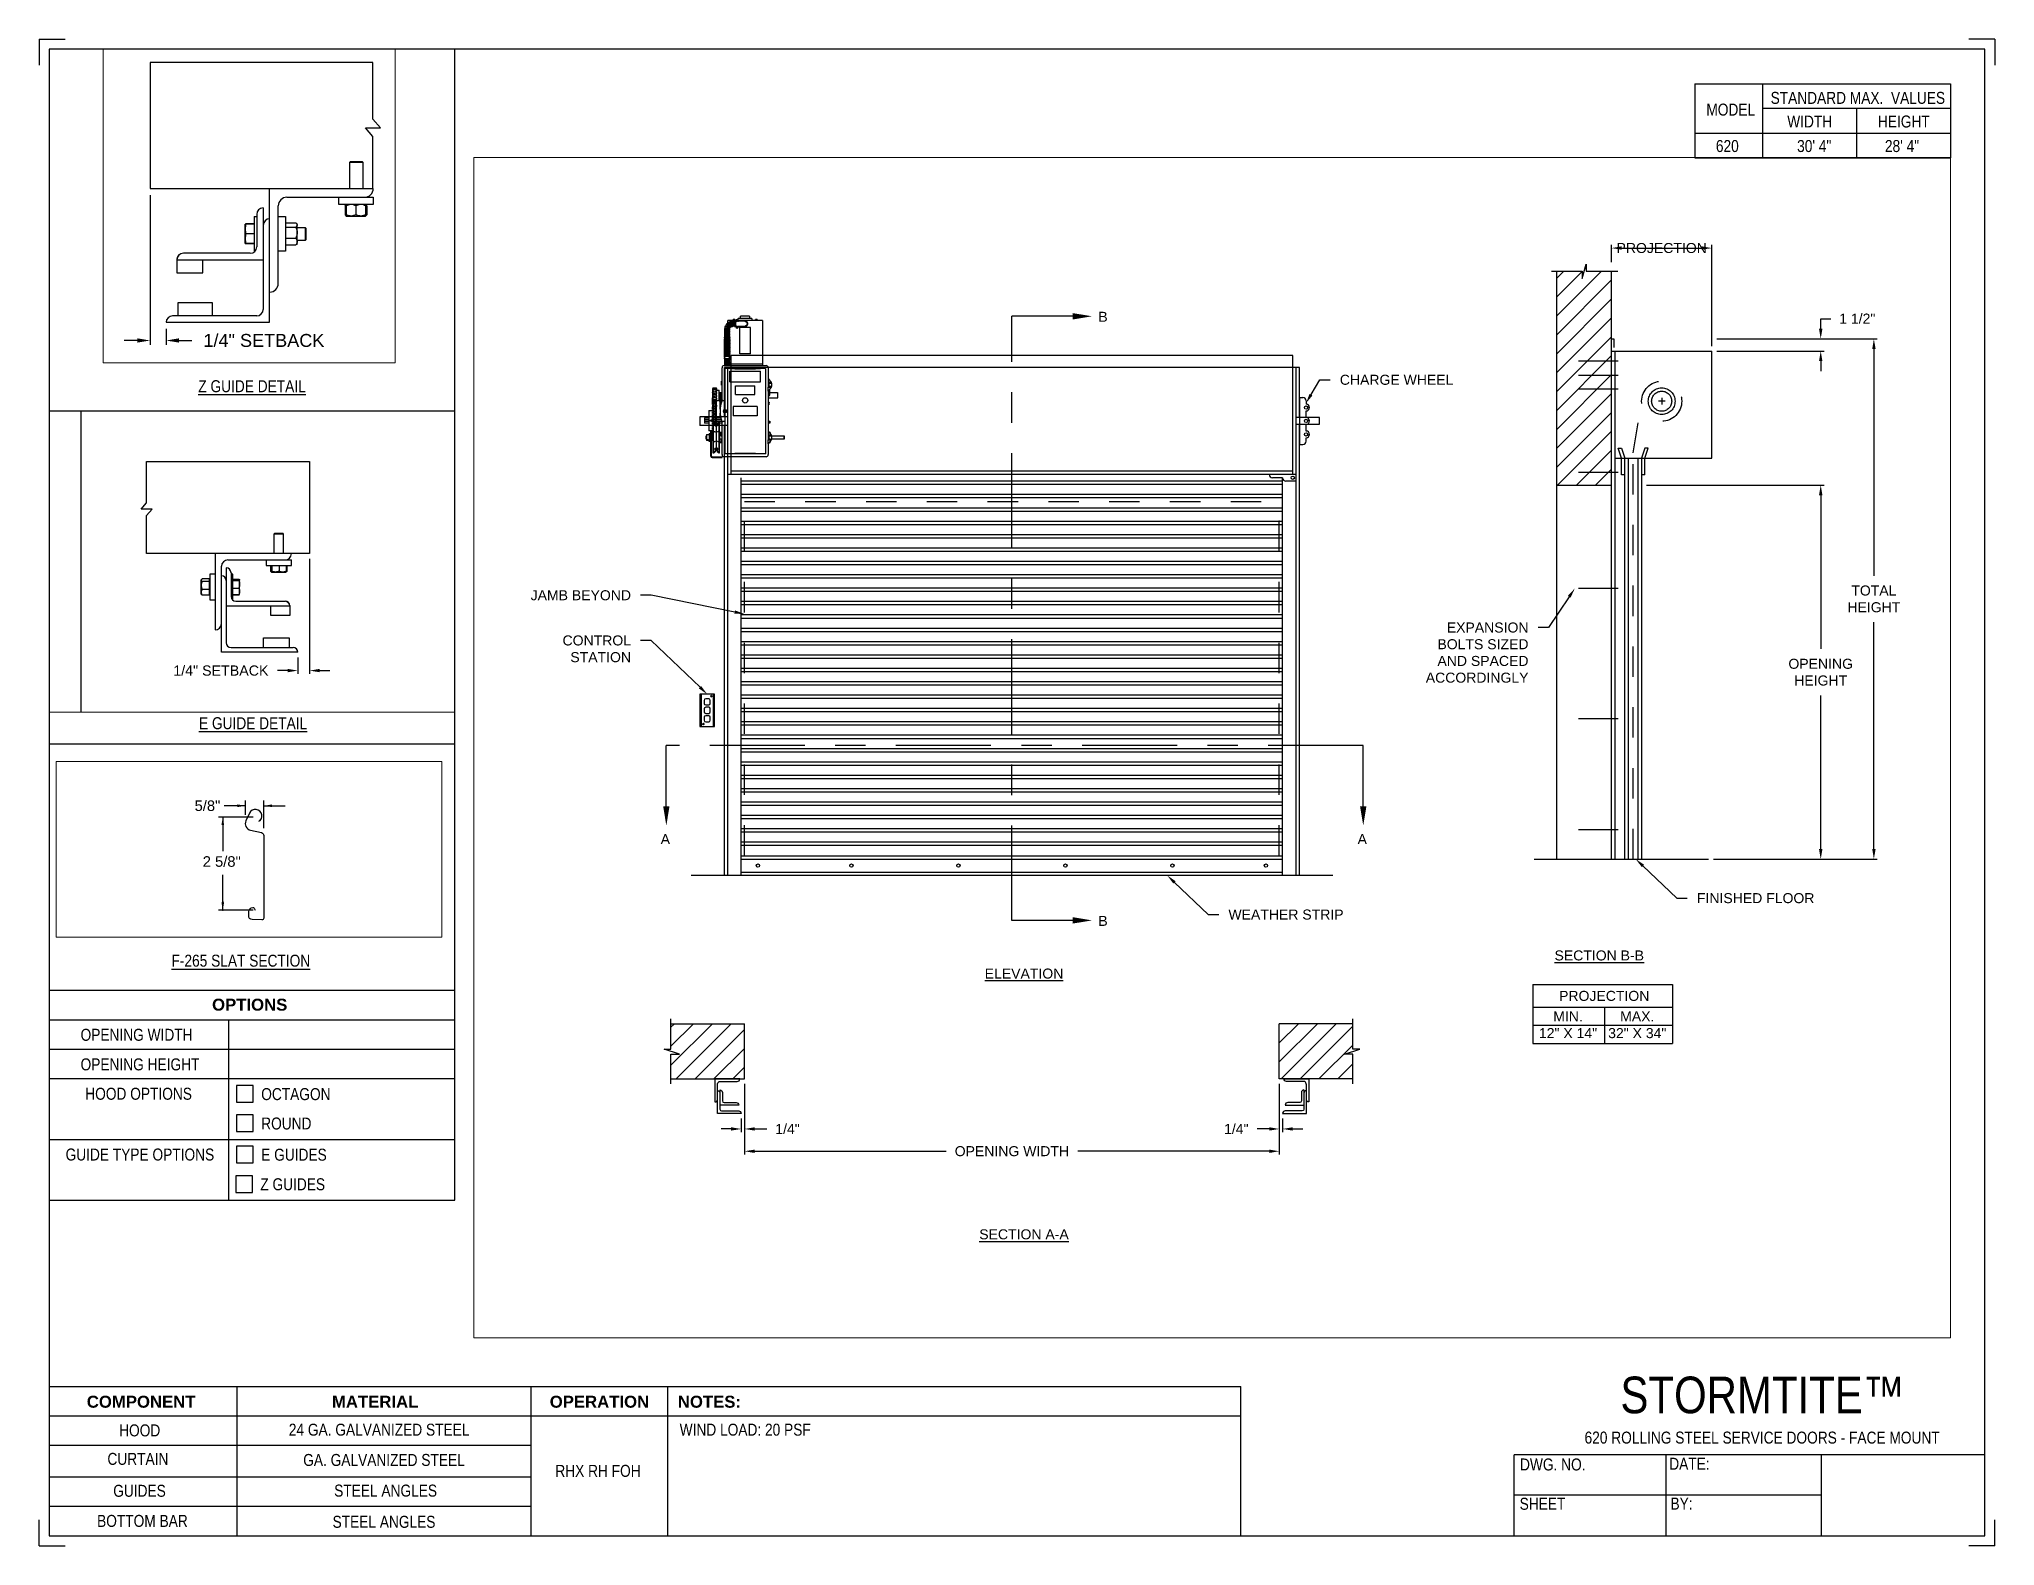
# Paper-space layout '620 RHX LH FOH' of a CAD drawing. Header units: inches. Extents: x 0.1 to 10.9, y 0.1 to 8.4.
# The model-space entities are those that its viewports show. They can reach past a viewport. Long polylines and large blocks are cut down to what shows.
import ezdxf
from ezdxf import colors
from ezdxf.entities.mleader import LeaderData, LeaderLine
from ezdxf.math import Vec2, Vec3

# ---------------------------------------------------------------- set-up
doc = ezdxf.new("R2010")
doc.units = ezdxf.units.IN
doc.header["$LTSCALE"] = 0.25
doc.header["$MEASUREMENT"] = 0
for name, pattern in [('CENTER', [2, 1.25, -0.25, 0.25, -0.25]), ('CENTER2', [1.125, 0.75, -0.125, 0.125, -0.125]), ('HIDDEN', [0.375, 0.25, -0.125])]:
    doc.linetypes.add(name, pattern=pattern)
for name, color, linetype in [('ANNOTATIONS', 1, 'Continuous'), ('DETAILS', 4, 'Continuous'), ('RHX LH F.O.H.', 7, 'Continuous'), ('SECTION CUTS', 6, 'CENTER'), ('TITLE BLOCK', 7, 'Continuous')]:
    doc.layers.add(name, color=color, linetype=linetype)
doc.styles.add('ARIAL', font='arial.ttf', dxfattribs={"height": 0.09375})
doc.styles.add('CADdetails-DIMENSIONS', font='ARIALN.TTF', dxfattribs={"height": 2.38})
doc.styles.get("Standard").update_dxf_attribs({"font": 'romans.shx'})
doc.dimstyles.new('ARIAL', dxfattribs={"dimtxt": 0.09375, "dimasz": 0.09375, "dimexe": 0.03125, "dimexo": 0.046875, "dimgap": 0.09, "dimtad": 0, "dimtih": 1, "dimtoh": 1, "dimdec": 4, "dimzin": 0, "dimdsep": 46, "dimlunit": 4, "dimtxsty": 'ARIAL', "dimcen": 0.09, "dimadec": 0, "dimazin": 0, "dimtfac": 1, "dimtdec": 4, "dimtix": 1, "dimtofl": 0, "dimtmove": 0, "dimatfit": 3, "dimfxl": 0.18, "dimfrac": 2, "dimtolj": 1, "dimtzin": 0, "dimarcsym": 0})
doc.dimstyles.new('STANDARD$0', dxfattribs={"dimtxt": 0.09375, "dimasz": 0.09375, "dimexe": 0.03125, "dimexo": 0.046875, "dimgap": 0.09, "dimtad": 0, "dimtih": 1, "dimtoh": 1, "dimdec": 4, "dimzin": 0, "dimdsep": 46, "dimtxsty": 'ARIAL', "dimcen": 0.09, "dimadec": 0, "dimazin": 0, "dimtfac": 1, "dimtdec": 4, "dimtofl": 0, "dimtmove": 0, "dimatfit": 1, "dimfxl": 1, "dimtolj": 1, "dimtzin": 0, "dimarcsym": 0})
pattern_1 = [(45, (-7.17017, -70.7013), (-0.08838835, 0.08838835), [])]

psp = doc.layouts.new('620 RHX LH FOH')

# ---------------------------------------------------------------- texts
at = {"layer": 'TITLE BLOCK', "attachment_point": 2, "style": 'CADdetails-DIMENSIONS'}
for s, width, insert, char_height in [('MODEL', 0.28815, (9.45, 8.068), 0.0664), ('STANDARD MAX.  VALUES', 1.75949, (10.155, 8.133), 0.06641), ('WIDTH', 0.42908, (9.888, 8.002), 0.0664), ('HEIGHT', 0.42908, (10.41, 8.002), 0.0664), ('\\pxqc;620', 0.29952, (9.431, 7.866), 0.0664)]:
    psp.add_mtext_dynamic_manual_height_columns(s, width=width, gutter_width=1.363, heights=[0], dxfattribs=dict(at, insert=insert, char_height=char_height))
at = {"layer": 'TITLE BLOCK', "style": 'CADdetails-DIMENSIONS'}
for s, insert, char_height, width, attachment_point in [('30\' 4"', (9.913, 7.866), 0.0664, 1.75949, 2), ('28\' 4"', (10.4, 7.866), 0.0664, 1.75949, 2), ('{\\LZ GUIDE DETAIL}', (1.248, 6.534), 0.06641, 1.75949, 2), ('{\\LE GUIDE DETAIL}', (1.254, 4.665), 0.06641, 1.75949, 2), ('{\\LF-265 SLAT SECTION}', (1.186, 3.348), 0.06641, 1.75949, 2), ('{\\fArial|b1|i0|c0|p34;OPTIONS}', (1.235, 3.104), 0.06641, 1.75949, 2), ('OPENING WIDTH', (0.297, 2.937), 0.06641, 1.30693, 1), ('OPENING HEIGHT', (0.297, 2.773), 0.06641, 1.30693, 1), ('HOOD OPTIONS', (0.323, 2.61), 0.06641, 1.30693, 1), ('OCTAGON', (1.299, 2.608), 0.0664, 1.23928, 1), ('ROUND', (1.299, 2.445), 0.0664, 1.53035, 1), ('GUIDE TYPE OPTIONS', (0.214, 2.273), 0.06641, 1.30693, 1), ('E GUIDES ', (1.299, 2.272), 0.0664, 1.23928, 1), ('Z GUIDES', (1.294, 2.108), 0.0664, 1.53035, 1), ('\\A1;\\pxqc;STORMTITE™ ', (10.642, 1.008), 0.20312, 2.03069, 3), ('{\\fArial|b1|i0|c0|p34;COMPONENT}', (0.633, 0.902), 0.06641, 1.75949, 2), ('{\\fArial|b1|i0|c0|p34;MATERIAL}', (1.931, 0.902), 0.06641, 1.75949, 2), ('{\\fArial|b1|i0|c0|p34;OPERATION}', (3.175, 0.902), 0.06641, 1.75949, 2), ('{\\fArial|b1|i0|c0|p34;NOTES:}', (3.785, 0.902), 0.06641, 1.75949, 2), ('HOOD', (0.625, 0.743), 0.0664, 1.75949, 2), ('24 GA. GALVANIZED STEEL', (1.953, 0.747), 0.06641, 1.75949, 2), ('\\pxql,t2;WIND LOAD: 20 PSF', (5.176, 0.747), 0.06641, 3.11182, 2), ('620 ROLLING STEEL SERVICE DOORS - FACE MOUNT', (9.624, 0.703), 0.06641, 2.79915, 2), ('CURTAIN', (0.615, 0.585), 0.0664, 1.75949, 2), ('GA. GALVANIZED STEEL', (1.98, 0.579), 0.06641, 1.75949, 2), ('DWG. NO.', (8.463, 0.554), 0.0664, 1.75949, 2), ('DATE:', (9.221, 0.558), 0.0664, 1.75949, 2), ('\\P\\PRHX RH FOH', (3.167, 0.74), 0.0664, 1.75949, 2), ('GUIDES', (0.624, 0.408), 0.0664, 1.75949, 2), ('STEEL ANGLES', (1.989, 0.409), 0.06641, 1.75949, 2), ('SHEET', (8.406, 0.336), 0.0664, 1.75949, 2), ('BY:', (9.177, 0.337), 0.0664, 1.75949, 2), ('BOTTOM BAR', (0.64, 0.241), 0.0664, 1.75949, 2), ('STEEL ANGLES', (1.98, 0.236), 0.06641, 1.75949, 2)]:
    psp.add_mtext(s, dxfattribs=dict(at, insert=insert, char_height=char_height, width=width, attachment_point=attachment_point))

msp = doc.modelspace()

# ---------------------------------------------------------------- texts
at = {"layer": 'ANNOTATIONS', "style": 'ARIAL'}
msp.add_text('2 5/8"', height=0.09375, dxfattribs=at).set_placement((195.71069, 215.92807))
at = {"layer": 'ANNOTATIONS', "insert": (195.75268, 216.46958), "char_height": 0.09375, "attachment_point": 5, "style": 'ARIAL'}
msp.add_mtext('\\A1;5/8"', dxfattribs=at)
at = {"layer": 'ANNOTATIONS', "char_height": 0.09375, "attachment_point": 2, "style": 'ARIAL'}
for s, insert, width in [('{\\LSECTION B-B}', (185.76052, 199.82931), 1.3823677), ('{\\LELEVATION}', (180.38206, 199.65992), 3.0834986), ('{\\LSECTION A-A}', (180.38206, 197.22209), 1.3823677)]:
    msp.add_mtext(s, dxfattribs=dict(at, insert=insert, width=width))
for s, width, insert in [('PROJECTION ', 1.7594917, (185.80668, 199.45122)), ('MIN.\\P12" X 14" ', 0.6711642, (185.46856, 199.25923)), ('MAX.\\P32" X 34"', 0.6567117, (186.11599, 199.25923))]:
    msp.add_mtext_dynamic_manual_height_columns(s, width=width, gutter_width=1.36268, heights=[0], dxfattribs=dict(at, insert=insert))
at = {"layer": 'SECTION CUTS', "style": 'ARIAL'}
for s, p in [('B', (181.07699, 205.70568)), ('A', (176.98496, 200.82317)), ('A', (183.50091, 200.82317)), ('B', (181.07699, 200.05842))]:
    msp.add_text(s, height=0.09375, dxfattribs=at).set_placement(p)

# ---------------------------------------------------------------- blocks, each defined once
blk = doc.blocks.new('*D39')
at = {"layer": 'ANNOTATIONS', "color": 0, "lineweight": -2, "transparency": 16777216}
for p, q in [((195.322, 221.127), (195.322, 220.042)), ((195.438, 220.158), (195.438, 220.042)), ((195.229, 220.073), (195.135, 220.073)), ((195.531, 220.073), (195.625, 220.073))]:
    blk.add_line(p, q, dxfattribs=at)
at = {"layer": 'ANNOTATIONS', "color": 0, "transparency": 16777216}
for points in [[(195.229, 220.089), (195.229, 220.058), (195.322, 220.073)], [(195.531, 220.089), (195.531, 220.058), (195.438, 220.073)]]:
    blk.add_solid(points, dxfattribs=at)
at = {"layer": 'defpoints', "color": 0, "transparency": 16777216}
for p in [(195.322, 221.174), (195.438, 220.205), (195.438, 220.073)]:
    blk.add_point(p, dxfattribs=at)
at = {"layer": 'ANNOTATIONS', "color": 0, "transparency": 16777216, "insert": (196.146, 220.073), "char_height": 0.09375, "attachment_point": 5, "style": 'ARIAL'}
blk.add_mtext('\\A1;1/4" SETBACK', dxfattribs=at)
blk = doc.blocks.new('*D43')
at = {"layer": 'ANNOTATIONS', "color": 0, "lineweight": -2, "transparency": 16777216}
for p, q in [((196.356, 218.413), (196.356, 217.353)), ((196.247, 217.505), (196.247, 217.353)), ((196.154, 217.384), (196.06, 217.384)), ((196.449, 217.384), (196.543, 217.384))]:
    blk.add_line(p, q, dxfattribs=at)
at = {"layer": 'ANNOTATIONS', "color": 0, "transparency": 16777216}
for points in [[(196.154, 217.4), (196.154, 217.369), (196.247, 217.384)], [(196.449, 217.4), (196.449, 217.369), (196.356, 217.384)]]:
    blk.add_solid(points, dxfattribs=at)
at = {"layer": 'defpoints', "color": 0, "transparency": 16777216}
for p in [(196.356, 218.46), (196.247, 217.552), (196.247, 217.384)]:
    blk.add_point(p, dxfattribs=at)
at = {"layer": 'ANNOTATIONS', "color": 0, "transparency": 16777216, "insert": (195.539, 217.384), "char_height": 0.09375, "attachment_point": 5, "style": 'ARIAL'}
blk.add_mtext('\\A1;1/4" SETBACK', dxfattribs=at)
blk = doc.blocks.new('*D68')
at = {"layer": 'ANNOTATIONS', "color": 0, "lineweight": -2, "transparency": 16777216}
for p, q in [((187.831, 205.641), (187.831, 205.735)), ((187.831, 205.735), (187.925, 205.735)), ((186.86, 205.547), (187.862, 205.547)), ((186.86, 205.432), (187.862, 205.432)), ((187.831, 205.338), (187.831, 205.245))]:
    blk.add_line(p, q, dxfattribs=at)
at = {"layer": 'ANNOTATIONS', "color": 0, "transparency": 16777216}
for points in [[(187.815, 205.641), (187.847, 205.641), (187.831, 205.547)], [(187.815, 205.338), (187.847, 205.338), (187.831, 205.432)]]:
    blk.add_solid(points, dxfattribs=at)
at = {"layer": 'defpoints', "color": 0, "transparency": 16777216}
for p in [(186.813, 205.547), (186.813, 205.432), (187.831, 205.547)]:
    blk.add_point(p, dxfattribs=at)
at = {"layer": 'ANNOTATIONS', "color": 0, "transparency": 16777216, "insert": (188.173, 205.735), "char_height": 0.0938, "attachment_point": 5, "style": 'ARIAL'}
blk.add_mtext('\\A1;1 1/2"', dxfattribs=at)
blk = doc.blocks.new('*D64')
at = {"layer": 'ANNOTATIONS', "color": 0, "lineweight": -2, "transparency": 16777216}
for p, q in [((182.769, 198.581), (182.769, 198.129)), ((182.8, 198.258), (182.8, 198.129)), ((182.675, 198.16), (182.561, 198.16)), ((182.894, 198.16), (182.988, 198.16))]:
    blk.add_line(p, q, dxfattribs=at)
at = {"layer": 'ANNOTATIONS', "color": 0, "transparency": 16777216}
for points in [[(182.675, 198.176), (182.675, 198.145), (182.769, 198.16)], [(182.894, 198.176), (182.894, 198.145), (182.8, 198.16)]]:
    blk.add_solid(points, dxfattribs=at)
at = {"layer": 'defpoints', "color": 0, "transparency": 16777216}
for p in [(182.769, 198.628), (182.8, 198.305), (182.8, 198.16)]:
    blk.add_point(p, dxfattribs=at)
at = {"layer": 'ANNOTATIONS', "color": 0, "transparency": 16777216, "insert": (182.367, 198.16), "char_height": 0.0938, "attachment_point": 5, "style": 'ARIAL'}
blk.add_mtext('\\A1;1/4"', dxfattribs=at)
blk = doc.blocks.new('*D65')
at = {"layer": 'ANNOTATIONS', "color": 0, "lineweight": -2, "transparency": 16777216}
for p, q in [((177.769, 198.581), (177.769, 198.129)), ((177.738, 198.258), (177.738, 198.129)), ((177.644, 198.16), (177.55, 198.16)), ((177.863, 198.16), (177.977, 198.16))]:
    blk.add_line(p, q, dxfattribs=at)
at = {"layer": 'ANNOTATIONS', "color": 0, "transparency": 16777216}
for points in [[(177.644, 198.176), (177.644, 198.145), (177.738, 198.16)], [(177.863, 198.176), (177.863, 198.145), (177.769, 198.16)]]:
    blk.add_solid(points, dxfattribs=at)
at = {"layer": 'defpoints', "color": 0, "transparency": 16777216}
for p in [(177.769, 198.628), (177.738, 198.305), (177.738, 198.16)]:
    blk.add_point(p, dxfattribs=at)
at = {"layer": 'ANNOTATIONS', "color": 0, "transparency": 16777216, "insert": (178.171, 198.16), "char_height": 0.0938, "attachment_point": 5, "style": 'ARIAL'}
blk.add_mtext('\\A1;1/4"', dxfattribs=at)
blk = doc.blocks.new('*D66')
at = {"layer": 'ANNOTATIONS', "color": 0, "lineweight": -2, "transparency": 16777216}
for p, q in [((177.769, 198.581), (177.769, 197.92)), ((182.769, 198.581), (182.769, 197.92)), ((177.863, 197.952), (179.653, 197.952)), ((182.675, 197.952), (180.885, 197.952))]:
    blk.add_line(p, q, dxfattribs=at)
at = {"layer": 'ANNOTATIONS', "color": 0, "transparency": 16777216}
for points in [[(177.863, 197.967), (177.863, 197.936), (177.769, 197.952)], [(182.675, 197.967), (182.675, 197.936), (182.769, 197.952)]]:
    blk.add_solid(points, dxfattribs=at)
at = {"layer": 'defpoints', "color": 0, "transparency": 16777216}
for p in [(177.769, 198.628), (182.769, 198.628), (182.769, 197.952)]:
    blk.add_point(p, dxfattribs=at)
at = {"layer": 'ANNOTATIONS', "color": 0, "transparency": 16777216, "insert": (180.269, 197.952), "char_height": 0.09375, "attachment_point": 5, "style": 'ARIAL'}
blk.add_mtext('\\A1;OPENING WIDTH', dxfattribs=at)
blk = doc.blocks.new('*D69')
at = {"layer": 'ANNOTATIONS', "color": 0, "lineweight": -2, "transparency": 16777216}
for p, q in [((187.163, 204.179), (187.862, 204.179)), ((187.831, 204.085), (187.831, 202.648)), ((187.831, 200.776), (187.831, 202.213)), ((186.829, 200.682), (187.862, 200.682))]:
    blk.add_line(p, q, dxfattribs=at)
at = {"layer": 'ANNOTATIONS', "color": 0, "transparency": 16777216}
for points in [[(187.815, 204.085), (187.847, 204.085), (187.831, 204.179)], [(187.815, 200.776), (187.847, 200.776), (187.831, 200.682)]]:
    blk.add_solid(points, dxfattribs=at)
at = {"layer": 'defpoints', "color": 0, "transparency": 16777216}
for p in [(187.116, 204.179), (186.782, 200.682), (187.831, 200.682)]:
    blk.add_point(p, dxfattribs=at)
at = {"layer": 'ANNOTATIONS', "color": 0, "transparency": 16777216, "insert": (187.831, 202.43), "char_height": 0.09375, "attachment_point": 5, "style": 'ARIAL'}
blk.add_mtext('\\A1;OPENING\\PHEIGHT', dxfattribs=at)
blk = doc.blocks.new('*D70')
at = {"layer": 'ANNOTATIONS', "color": 0, "lineweight": -2, "transparency": 16777216}
for p, q in [((187.025, 205.547), (188.359, 205.547)), ((188.328, 205.453), (188.328, 203.332)), ((188.328, 200.776), (188.328, 202.897)), ((186.829, 200.682), (188.359, 200.682))]:
    blk.add_line(p, q, dxfattribs=at)
at = {"layer": 'ANNOTATIONS', "color": 0, "transparency": 16777216}
for points in [[(188.313, 205.453), (188.344, 205.453), (188.328, 205.547)], [(188.313, 200.776), (188.344, 200.776), (188.328, 200.682)]]:
    blk.add_solid(points, dxfattribs=at)
at = {"layer": 'defpoints', "color": 0, "transparency": 16777216}
for p in [(186.978, 205.547), (186.782, 200.682), (188.328, 200.682)]:
    blk.add_point(p, dxfattribs=at)
at = {"layer": 'ANNOTATIONS', "color": 0, "transparency": 16777216, "insert": (188.328, 203.115), "char_height": 0.0938, "attachment_point": 5, "style": 'ARIAL'}
blk.add_mtext('\\A1;TOTAL\\PHEIGHT', dxfattribs=at)
blk = doc.blocks.new('*D71')
at = {"layer": 'ANNOTATIONS', "color": 0, "lineweight": -2, "transparency": 16777216}
for p, q in [((185.875, 206.263), (185.875, 206.426)), ((186.813, 205.479), (186.813, 206.426)), ((185.969, 206.395), (186.719, 206.395))]:
    blk.add_line(p, q, dxfattribs=at)
at = {"layer": 'ANNOTATIONS', "color": 0, "transparency": 16777216}
for points in [[(185.969, 206.411), (185.969, 206.38), (185.875, 206.395)], [(186.719, 206.411), (186.719, 206.38), (186.813, 206.395)]]:
    blk.add_solid(points, dxfattribs=at)
at = {"layer": 'defpoints', "color": 0, "transparency": 16777216}
for p in [(186.813, 206.395), (185.875, 206.217), (186.813, 205.432)]:
    blk.add_point(p, dxfattribs=at)
at = {"layer": 'ANNOTATIONS', "color": 0, "transparency": 16777216, "insert": (186.344, 206.395), "char_height": 0.09375, "attachment_point": 5, "style": 'ARIAL'}
blk.add_mtext('\\A1;PROJECTION', dxfattribs=at)

# ---------------------------------------------------------------- dimensions: what is measured, and where the dimension line sits
at = {"layer": 'ANNOTATIONS'}
dim = msp.add_linear_dim(base=(195.43763, 220.07329), p1=(195.3223, 221.17353), p2=(195.43763, 220.20478), text='1/4" SETBACK', dimstyle='STANDARD$0', override={"dimarcsym": 1}, dxfattribs=at)
dim.commit()
dim.dimension.update_dxf_attribs({"geometry": '*D39', "text_midpoint": (196.14602, 220.07329), "dimtype": 160})
dim = msp.add_linear_dim(base=(196.24748, 217.38444), p1=(196.3556, 218.46002), p2=(196.24748, 217.55182), angle=180, text='1/4" SETBACK', dimstyle='STANDARD$0', override={"dimarcsym": 1}, dxfattribs=at)
dim.commit()
dim.dimension.update_dxf_attribs({"geometry": '*D43', "text_midpoint": (195.53909, 217.38444)})
for base, p1, p2, text, dimstyle, picture, middle in [((186.81293, 206.39519), (185.87543, 206.21655), (186.81293, 205.4321), 'PROJECTION', 'STANDARD$0', '*D71', (186.34418, 206.39519)), ((177.73772, 198.16049), (177.76897, 198.62782), (177.73772, 198.30535), '1/4"', 'ARIAL', '*D65', (178.17075, 198.16049)), ((182.76897, 197.95153), (177.76897, 198.62782), (182.76897, 198.62782), 'OPENING WIDTH', 'STANDARD$0', '*D66', (180.26897, 197.95153)), ((182.80022, 198.16049), (182.76897, 198.62782), (182.80022, 198.30535), '1/4"', 'ARIAL', '*D64', (182.36718, 198.16049))]:
    dim = msp.add_linear_dim(base=base, p1=p1, p2=p2, text=text, dimstyle=dimstyle, dxfattribs=at)
    dim.commit()
    dim.dimension.update_dxf_attribs({"geometry": picture, "text_midpoint": middle, "dimtype": 160})
for base, p1, p2, text, picture, middle in [((187.83097, 205.54715), (186.81293, 205.4321), (186.81293, 205.54715), '1 1/2"', '*D68', (188.17341, 205.73465)), ((188.3282, 200.6821), (186.97805, 205.54715), (186.78168, 200.6821), 'TOTAL\\PHEIGHT', '*D70', (188.3282, 203.11462)), ((187.83097, 200.6821), (187.11601, 204.17874), (186.78168, 200.6821), 'OPENING\\PHEIGHT', '*D69', (187.83097, 202.43042))]:
    dim = msp.add_linear_dim(base=base, p1=p1, p2=p2, angle=90, text=text, dimstyle='STANDARD$0', dxfattribs=at)
    dim.commit()
    dim.dimension.update_dxf_attribs({"geometry": picture, "text_midpoint": middle})

# ---------------------------------------------------------------- hatches: boundary and pattern name
at = {"layer": 'RHX LH F.O.H.', "linetype": 'Continuous'}
h = msp.add_hatch(dxfattribs=at)
h.set_pattern_fill('ANSI31', color=256, style=0)
h.set_pattern_definition([(45, (-7.71918, -70.93625), (-0.088388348, 0.088388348), [])])
h.paths.add_polyline_path([(185.87543, 205.44587), (185.87543, 206.18046), (185.63894, 206.18046), (185.63894, 206.24512), (185.60052, 206.11176), (185.60052, 206.18046), (185.3598, 206.18046), (185.3598, 205.63016)])
h.paths.add_polyline_path([(185.3598, 205.63016), (185.3598, 204.17874), (185.87543, 204.17874), (185.87543, 205.4321), (185.87543, 205.44587)])
at = {"layer": 'RHX LH F.O.H.'}
h = msp.add_hatch(dxfattribs=at)
h.set_pattern_fill('ANSI31', color=256, style=0)
h.set_pattern_definition(pattern_1)
h.paths.add_polyline_path([(177.76897, 199.14345), (177.08147, 199.14345), (177.08147, 198.90625), (177.01736, 198.90625), (177.15943, 198.85934), (177.08147, 198.85934), (177.08147, 198.62782), (177.76897, 198.62782), (177.76897, 198.79033)])
h = msp.add_hatch(dxfattribs=at)
h.set_pattern_fill('ANSI31', color=256, style=0)
h.set_pattern_definition(pattern_1)
h.paths.add_polyline_path([(183.52057, 198.90625), (183.45647, 198.90625), (183.45647, 199.14345), (182.76897, 199.14345), (182.76897, 198.62782), (182.78714, 198.62782), (183.45647, 198.62782), (183.45647, 198.85934), (183.3785, 198.85934)])

# ---------------------------------------------------------------- linework, layer by layer
at = {"layer": 'ANNOTATIONS'}
for p, q in [((196.08953, 216.46958), (195.90203, 216.46958)), ((196.08953, 216.38783), (196.08953, 216.51645)), ((196.25405, 216.26947), (196.25405, 216.51645)), ((196.25405, 216.46958), (196.44155, 216.46958)), ((196.15786, 216.36915), (195.85006, 216.36915)), ((195.88853, 216.36915), (195.88853, 216.06758)), ((195.88853, 215.54193), (195.88853, 215.85662)), ((196.15786, 215.54193), (195.85006, 215.54193)), ((186.8598, 205.4321), (187.86222, 205.4321)), ((186.20355, 204.17874), (187.86222, 204.17874)), ((185.13799, 199.51065), (185.13799, 198.95928)), ((185.13799, 199.51065), (186.44576, 199.51065)), ((186.44576, 199.51065), (186.44576, 198.95928)), ((185.13799, 199.29918), (186.44576, 199.29918)), ((185.81085, 199.29918), (185.81085, 198.95928)), ((185.13799, 199.12923), (186.44576, 199.12923)), ((185.13799, 198.95928), (186.44576, 198.95928))]:
    msp.add_line(p, q, dxfattribs=at)
for p in [(196.21823, 216.33763), (195.88853, 215.61643), (195.88853, 215.54193)]:
    msp.add_point(p, dxfattribs=at)
for points in [[(196.01921, 216.45786), (196.01921, 216.4813), (196.08953, 216.46958)], [(196.32437, 216.4813), (196.32437, 216.45786), (196.25405, 216.46958)], [(195.90025, 216.29882), (195.87681, 216.29882), (195.88853, 216.36915)], [(195.90025, 215.61225), (195.87681, 215.61225), (195.88853, 215.54193)], [(187.81535, 205.33835), (187.8466, 205.33835), (187.83097, 205.4321)], [(187.81535, 204.08499), (187.8466, 204.08499), (187.83097, 204.17874)]]:
    msp.add_solid(points, dxfattribs=at)
at = {"layer": 'defpoints'}
for points in [[(213.72204, 214.75854), (194.25216, 214.75854), (194.25216, 227.49365), (213.72204, 227.49365)], [(189.05875, 195.07023), (169.58887, 195.07023), (169.58887, 207.80534), (189.05875, 207.80534)]]:
    msp.add_lwpolyline(points, close=True, dxfattribs=at)
at = {"layer": 'DETAILS'}
for p, q in [((196.88131, 221.61403), (196.98997, 221.61403)), ((196.93564, 221.55077), (196.88131, 221.61403)), ((196.98997, 221.61403), (196.93564, 221.67728)), ((196.77415, 221.37028), (196.76954, 221.36567)), ((196.76954, 221.17353), (196.76954, 221.36567)), ((196.76954, 221.36567), (196.86329, 221.36567)), ((196.77415, 221.37028), (196.85869, 221.37028)), ((196.85869, 221.37028), (196.86329, 221.36567)), ((196.86329, 221.36567), (196.86329, 221.17353)), ((196.18763, 220.20478), (196.18763, 221.17353)), ((196.14075, 221.0329), (196.14075, 220.29853)), ((196.25013, 220.48603), (196.25013, 221.04853)), ((196.31263, 221.11103), (196.93763, 221.11103)), ((196.68763, 221.05778), (196.68763, 221.11103)), ((196.93763, 221.05778), (196.68763, 221.05778)), ((196.73664, 221.0502), (196.73357, 221.0484)), ((196.73357, 221.0484), (196.73357, 220.98403)), ((196.73573, 221.0484), (196.73573, 220.98403)), ((196.73916, 221.05505), (196.74215, 221.05763)), ((196.74232, 221.04968), (196.73968, 221.0484)), ((196.73968, 221.0484), (196.73968, 220.98403)), ((196.74232, 221.0484), (196.74232, 220.98403)), ((196.81263, 221.0484), (196.81263, 220.98403)), ((196.88294, 221.0484), (196.88294, 220.98403)), ((196.88557, 221.0484), (196.88557, 220.98403)), ((196.88953, 221.0484), (196.88953, 220.98403)), ((196.89169, 221.0484), (196.89169, 220.98403)), ((196.93763, 221.11103), (196.93763, 221.05778)), ((196.00988, 220.91571), (196.00989, 220.91573)), ((196.00988, 220.91571), (196.00988, 220.91571)), ((196.00988, 220.77509), (196.00988, 220.91571)), ((196.07538, 220.91761), (196.01616, 220.91761)), ((196.07538, 220.91688), (196.01616, 220.91688)), ((196.07538, 220.91684), (196.01616, 220.91684)), ((196.07538, 220.91662), (196.01616, 220.91662)), ((196.07538, 220.91578), (196.01616, 220.91578)), ((196.07538, 220.9704), (196.09388, 220.9704)), ((196.07538, 220.9704), (196.07538, 220.7204)), ((196.09388, 220.98603), (196.09388, 220.75165)), ((196.25013, 220.9704), (196.30338, 220.9704)), ((196.30338, 220.9704), (196.30338, 220.7204)), ((196.30338, 220.91571), (196.30538, 220.91571)), ((196.30538, 220.7649), (196.30538, 220.9259)), ((196.30538, 220.9259), (196.37713, 220.9259)), ((196.30538, 220.8948), (196.37713, 220.8948)), ((196.3815, 220.92152), (196.3865, 220.91571)), ((196.3865, 220.77509), (196.3865, 220.91571)), ((196.3865, 220.89228), (196.44577, 220.89228)), ((196.44577, 220.89228), (196.45038, 220.88767)), ((196.44577, 220.89228), (196.44577, 220.79853)), ((196.45038, 220.88767), (196.45038, 220.80313)), ((196.73664, 220.98223), (196.73357, 220.98403)), ((196.7401, 220.98168), (196.73573, 220.98403)), ((196.74232, 220.97465), (196.73916, 220.97737)), ((196.74232, 220.98275), (196.73968, 220.98403)), ((196.74232, 220.97465), (196.88294, 220.97465)), ((196.00988, 220.77509), (196.00988, 220.77509)), ((196.00989, 220.77506), (196.00989, 220.77507)), ((196.0099, 220.77506), (196.00989, 220.77506)), ((196.00993, 220.77501), (196.0099, 220.77506)), ((196.01593, 220.77502), (196.01616, 220.77418)), ((196.01593, 220.77402), (196.01616, 220.77319)), ((196.07538, 220.84553), (196.01616, 220.84553)), ((196.07538, 220.77516), (196.01616, 220.77516)), ((196.07538, 220.77502), (196.01616, 220.77502)), ((196.07538, 220.77418), (196.01616, 220.77418)), ((196.07538, 220.77397), (196.01616, 220.77397)), ((196.07538, 220.77393), (196.01616, 220.77393)), ((196.07538, 220.77319), (196.01616, 220.77319)), ((196.08194, 220.7204), (196.07538, 220.7204)), ((196.30338, 220.7204), (196.25013, 220.7204)), ((196.30538, 220.77509), (196.30338, 220.77509)), ((196.30538, 220.8143), (196.37713, 220.8143)), ((196.30538, 220.7649), (196.37713, 220.7649)), ((196.3865, 220.77509), (196.3815, 220.76928)), ((196.44577, 220.79853), (196.3865, 220.79853)), ((196.45038, 220.80313), (196.44577, 220.79853)), ((195.51575, 220.66131), (195.51575, 220.56415)), ((195.51575, 220.6579), (196.14075, 220.6579)), ((196.047, 220.70478), (195.56263, 220.70478)), ((195.70325, 220.56415), (195.70325, 220.6579)), ((195.51575, 220.56415), (195.70325, 220.56415)), ((195.77357, 220.3454), (195.52357, 220.3454)), ((195.52357, 220.3454), (195.52357, 220.25165)), ((195.77357, 220.25165), (195.77357, 220.3454)), ((195.43763, 220.20478), (196.18763, 220.20478)), ((196.09388, 220.25165), (195.4845, 220.25165)), ((194.80451, 218.87105), (194.85505, 218.92989)), ((194.90558, 218.87105), (194.80451, 218.87105)), ((194.85505, 218.81222), (194.90558, 218.87105)), ((196.03207, 218.6458), (196.02775, 218.64148)), ((196.02775, 218.64148), (196.02775, 218.46135)), ((196.11564, 218.64148), (196.02775, 218.64148)), ((196.11132, 218.6458), (196.03207, 218.6458)), ((196.11564, 218.64148), (196.11132, 218.6458)), ((196.11564, 218.46135), (196.11564, 218.64148)), ((195.48576, 218.46135), (195.48576, 217.75822)), ((195.54435, 217.55315), (195.54435, 218.34416)), ((195.5883, 218.32951), (195.5883, 217.64104)), ((195.60295, 218.40276), (196.18889, 218.40276)), ((195.95451, 218.40276), (195.95451, 218.35283)), ((195.95451, 218.35283), (196.18889, 218.35283)), ((195.99589, 218.35283), (195.99589, 218.29731)), ((196.00408, 218.35283), (196.00408, 218.29731)), ((196.00763, 218.35283), (196.00763, 218.29731)), ((196.07525, 218.35283), (196.07525, 218.29731)), ((196.13932, 218.35283), (196.13932, 218.29731)), ((196.1475, 218.35283), (196.1475, 218.29731)), ((196.18889, 218.35283), (196.18889, 218.40276)), ((195.35791, 218.19465), (195.35662, 218.19336)), ((195.35662, 218.19336), (195.35662, 218.1141)), ((195.36043, 218.22258), (195.35791, 218.21965)), ((195.35791, 218.08781), (195.35791, 218.21965)), ((195.43396, 218.22783), (195.3667, 218.22783)), ((195.43396, 218.20587), (195.3667, 218.20587)), ((195.43396, 218.07964), (195.43396, 218.22783)), ((195.43584, 218.21965), (195.43396, 218.21965)), ((195.48576, 218.27092), (195.43584, 218.27092)), ((195.43584, 218.27092), (195.43584, 218.03654)), ((195.63224, 218.28557), (195.63224, 218.06584)), ((195.64959, 218.27092), (195.63224, 218.27092)), ((195.64959, 218.03654), (195.64959, 218.27092)), ((195.64959, 218.22704), (195.70511, 218.22704)), ((195.64959, 218.22376), (195.70511, 218.22376)), ((195.64959, 218.21457), (195.70511, 218.21457)), ((195.71099, 218.21965), (195.70976, 218.22179)), ((195.71099, 218.08781), (195.71099, 218.21917)), ((195.99907, 218.2953), (196.00578, 218.29143)), ((196.00585, 218.29143), (196.13754, 218.29143)), ((196.13762, 218.29143), (196.14433, 218.2953)), ((196.1475, 218.29731), (196.13861, 218.29378)), ((196.14428, 218.29528), (196.1475, 218.29731)), ((195.35662, 218.1141), (195.35791, 218.11282)), ((195.35791, 218.08781), (195.36043, 218.08489)), ((195.43396, 218.13178), (195.3667, 218.13178)), ((195.43396, 218.07964), (195.3667, 218.07964)), ((195.43396, 218.08781), (195.43584, 218.08781)), ((195.43584, 218.03654), (195.48576, 218.03654)), ((195.64343, 218.03654), (195.64959, 218.03654)), ((195.64959, 218.14454), (195.70511, 218.14454)), ((195.64959, 218.0837), (195.70511, 218.0837)), ((195.64959, 218.08042), (195.70511, 218.08042)), ((195.70638, 218.08433), (195.70511, 218.08042)), ((195.70976, 218.08567), (195.71099, 218.08781)), ((196.17424, 217.97795), (195.5883, 217.97795)), ((195.67619, 218.0219), (196.13029, 218.0219)), ((195.99846, 217.89006), (195.99846, 217.97795)), ((196.17424, 217.89006), (195.99846, 217.89006)), ((196.17424, 217.98222), (196.17424, 217.89006)), ((195.93254, 217.59709), (195.93254, 217.68498)), ((195.93254, 217.68498), (196.16691, 217.68498)), ((196.16691, 217.68498), (196.16691, 217.59709)), ((196.24748, 217.55315), (195.54435, 217.55315)), ((195.63224, 217.59709), (196.20353, 217.59709))]:
    msp.add_line(p, q, dxfattribs=at)
for points in [[(196.93564, 221.67728), (196.93564, 222.08553), (195.3223, 222.08553), (195.3223, 221.17353), (196.93763, 221.17353)], [(196.93564, 221.17353), (196.93564, 221.55077)], [(194.85505, 218.92989), (194.85505, 219.30959), (196.3556, 219.30959), (196.3556, 218.46135), (194.85505, 218.46135), (194.85505, 218.81222)]]:
    msp.add_lwpolyline(points, dxfattribs=at)
msp.add_lwpolyline([(196.20786, 216.33244, 0.33746117), (196.23479, 216.3705), (196.23447, 216.38838, 0.73725505), (196.12432, 216.40324), (196.09351, 216.33682, 0.47976839), (196.13532, 216.2525), (196.23374, 216.23093, -0.21720182), (196.25405, 216.20697), (196.25405, 216.1383), (196.25405, 215.47226, -0.36619075), (196.23431, 215.45684), (196.14965, 215.45956, -0.41028649), (196.11838, 215.49307), (196.12032, 215.53037, -0.37745755), (196.15415, 215.56669, -0.31905635), (196.16603, 215.56121), (196.1771, 215.54193)], format="xyb", dxfattribs=at)
for centre, radius, start, end in [((196.87513, 221.17353), 0.0625, 270, 0), ((196.14075, 220.98603), 0.04688, 90, 180), ((196.31263, 221.04853), 0.0625, 90, 180), ((196.18763, 220.9079), 0.04688, 90, 180), ((196.047, 220.75165), 0.04688, 270, 0), ((195.56098, 220.65954), 0.04527, 87.917978, 177.754387), ((195.56263, 220.6579), 0.04688, 90, 180), ((196.18763, 220.48603), 0.0625, 270, 0), ((196.09388, 220.29853), 0.04688, 270, 0), ((195.4845, 220.20478), 0.04688, 90, 180), ((196.13029, 218.46135), 0.05859, 270, 0), ((195.60295, 218.34416), 0.05859, 90, 180), ((195.5883, 218.28557), 0.04395, 0, 90), ((195.54435, 218.21233), 0.04395, 0, 90), ((195.67619, 218.06584), 0.04395, 180, 270), ((196.13183, 217.97949), 0.04244, 2.245613, 92.082022), ((196.13029, 217.97795), 0.04395, 0, 90), ((195.48576, 217.81682), 0.05859, 270, 0), ((195.63224, 217.64104), 0.04395, 180, 270), ((196.20353, 217.55315), 0.04395, 0, 90)]:
    msp.add_arc(centre, radius, start, end, dxfattribs=at)
for points, knots in [([(196.73357, 221.0484), (196.73538, 221.05127), (196.7372, 221.05415), (196.73915, 221.05504), (196.73916, 221.05504)], [0, 0, 0, 0, 0.99332562, 1, 1, 1, 1]), ([(196.73573, 221.0484), (196.7364, 221.04977), (196.738, 221.053), (196.73975, 221.05594), (196.74084, 221.05642), (196.74095, 221.05647)], [0, 0, 0, 0, 0.39860917, 0.94310679, 1, 1, 1, 1]), ([(196.74232, 221.05171), (196.7418, 221.05151), (196.73954, 221.05067), (196.73739, 221.04939), (196.73573, 221.0484)], [0, 0, 0, 0, 0.22784114, 1, 1, 1, 1]), ([(196.77747, 221.05778), (196.77255, 221.05742), (196.76253, 221.05669), (196.75088, 221.05249), (196.74425, 221.04932), (196.74232, 221.0484)], [0, 0, 0, 0, 0.40629057, 0.82726642, 1, 1, 1, 1]), ([(196.74232, 221.0484), (196.74232, 221.04979), (196.74232, 221.05309), (196.74232, 221.05689), (196.74232, 221.05748), (196.74232, 221.05778)], [0, 0, 0, 0, 0.26545991, 0.62807649, 1, 1, 1, 1]), ([(196.81263, 221.0484), (196.80716, 221.05086), (196.79603, 221.05588), (196.78387, 221.05776), (196.77764, 221.05778), (196.77747, 221.05778)], [0, 0, 0, 0, 0.48434141, 0.98632773, 1, 1, 1, 1]), ([(196.84778, 221.05778), (196.84286, 221.05742), (196.83284, 221.05669), (196.82119, 221.05249), (196.81456, 221.04932), (196.81263, 221.0484)], [0, 0, 0, 0, 0.40629057, 0.82726642, 1, 1, 1, 1]), ([(196.88294, 221.0484), (196.87747, 221.05086), (196.86634, 221.05588), (196.85418, 221.05776), (196.84795, 221.05778), (196.84778, 221.05778)], [0, 0, 0, 0, 0.48434141, 0.98632773, 1, 1, 1, 1]), ([(196.88294, 221.0484), (196.88294, 221.04979), (196.88294, 221.05309), (196.88294, 221.05689), (196.88294, 221.05748), (196.88294, 221.05778)], [0, 0, 0, 0, 0.26545991, 0.62807649, 1, 1, 1, 1]), ([(196.8831, 221.05747), (196.88341, 221.05706), (196.88409, 221.05615), (196.8849, 221.05239), (196.88541, 221.04939), (196.88557, 221.0484)], [0, 0, 0, 0, 0.36178326, 0.79041419, 1, 1, 1, 1]), ([(196.88431, 221.05632), (196.88458, 221.05617), (196.88589, 221.05543), (196.88763, 221.05236), (196.88906, 221.04938), (196.88953, 221.0484)], [0, 0, 0, 0, 0.15175447, 0.72144224, 1, 1, 1, 1]), ([(196.89169, 221.0484), (196.88988, 221.05127), (196.88806, 221.05415), (196.8861, 221.05504), (196.88609, 221.05504)], [0, 0, 0, 0, 0.99332562, 1, 1, 1, 1]), ([(196.01616, 220.91578), (196.0144, 220.91008), (196.01086, 220.89856), (196.01021, 220.88666), (196.00988, 220.88066)], [0, 0, 0, 0, 0.49545796, 1, 1, 1, 1]), ([(196.00988, 220.91571), (196.01009, 220.91572), (196.01052, 220.91574), (196.0132, 220.91576), (196.0154, 220.91578), (196.01616, 220.91578)], [0, 0, 0, 0, 0.3928666, 0.79169603, 1, 1, 1, 1]), ([(196.00988, 220.88066), (196.00989, 220.87982), (196.00994, 220.87352), (196.01131, 220.86163), (196.01453, 220.85093), (196.01616, 220.84553)], [0, 0, 0, 0, 0.07010266, 0.53079095, 1, 1, 1, 1]), ([(196.01616, 220.91662), (196.01481, 220.91651), (196.01211, 220.91627), (196.01021, 220.91597), (196.01001, 220.91579), (196.00994, 220.91573)], [0, 0, 0, 0, 0.39883061, 0.80149747, 1, 1, 1, 1]), ([(196.01616, 220.91684), (196.01481, 220.91669), (196.01211, 220.9164), (196.01022, 220.91603), (196.01002, 220.91581), (196.00995, 220.91574)], [0, 0, 0, 0, 0.40277376, 0.80942169, 1, 1, 1, 1]), ([(196.01616, 220.91761), (196.01482, 220.91736), (196.01212, 220.91686), (196.01027, 220.91625), (196.01007, 220.9159), (196.01001, 220.9158)], [0, 0, 0, 0, 0.41812145, 0.84026469, 1, 1, 1, 1]), ([(196.37713, 220.9259), (196.37852, 220.92458), (196.38182, 220.92147), (196.38562, 220.91628), (196.3862, 220.91234), (196.3865, 220.91035)], [0, 0, 0, 0, 0.26545991, 0.62807649, 1, 1, 1, 1]), ([(196.3865, 220.91035), (196.38649, 220.91), (196.38643, 220.90767), (196.38489, 220.90332), (196.38114, 220.89851), (196.37812, 220.89572), (196.37713, 220.8948)], [0, 0, 0, 0, 0.06653229, 0.43528257, 0.81455084, 1, 1, 1, 1]), ([(196.37713, 220.8948), (196.37959, 220.88854), (196.3846, 220.8758), (196.38649, 220.86188), (196.3865, 220.85474), (196.3865, 220.85455)], [0, 0, 0, 0, 0.48434141, 0.98632773, 1, 1, 1, 1]), ([(196.73357, 220.98403), (196.73538, 220.98116), (196.7372, 220.97827), (196.73915, 220.97739), (196.73916, 220.97738)], [0, 0, 0, 0, 0.99332562, 1, 1, 1, 1]), ([(196.73573, 220.98403), (196.7364, 220.98266), (196.738, 220.97943), (196.73975, 220.97649), (196.74084, 220.97601), (196.74095, 220.97596)], [0, 0, 0, 0, 0.39860917, 0.94310679, 1, 1, 1, 1]), ([(196.73968, 220.98403), (196.73992, 220.98264), (196.74048, 220.97936), (196.74131, 220.97588), (196.7419, 220.97533), (196.74215, 220.9751)], [0, 0, 0, 0, 0.30001685, 0.70983799, 1, 1, 1, 1]), ([(196.77747, 220.97465), (196.77255, 220.97501), (196.76253, 220.97573), (196.75088, 220.97994), (196.74425, 220.98311), (196.74232, 220.98403)], [0, 0, 0, 0, 0.40629057, 0.82726642, 1, 1, 1, 1]), ([(196.74232, 220.98403), (196.74232, 220.98263), (196.74232, 220.97934), (196.74232, 220.97554), (196.74232, 220.97495), (196.74232, 220.97465)], [0, 0, 0, 0, 0.26545991, 0.62807649, 1, 1, 1, 1]), ([(196.81263, 220.98403), (196.80716, 220.98156), (196.79603, 220.97655), (196.78387, 220.97467), (196.77764, 220.97465), (196.77747, 220.97465)], [0, 0, 0, 0, 0.48434141, 0.98632773, 1, 1, 1, 1]), ([(196.84778, 220.97465), (196.84286, 220.97501), (196.83284, 220.97573), (196.82119, 220.97994), (196.81456, 220.98311), (196.81263, 220.98403)], [0, 0, 0, 0, 0.40629057, 0.82726642, 1, 1, 1, 1]), ([(196.88294, 220.98403), (196.87747, 220.98156), (196.86634, 220.97655), (196.85418, 220.97467), (196.84795, 220.97465), (196.84778, 220.97465)], [0, 0, 0, 0, 0.48434141, 0.98632773, 1, 1, 1, 1]), ([(196.88294, 220.98403), (196.88294, 220.98263), (196.88294, 220.97934), (196.88294, 220.97554), (196.88294, 220.97495), (196.88294, 220.97465)], [0, 0, 0, 0, 0.26545991, 0.62807649, 1, 1, 1, 1]), ([(196.88311, 220.97496), (196.88341, 220.97537), (196.88409, 220.97628), (196.8849, 220.98004), (196.88541, 220.98304), (196.88557, 220.98403)], [0, 0, 0, 0, 0.36127383, 0.7902469, 1, 1, 1, 1]), ([(196.88431, 220.9761), (196.88458, 220.97626), (196.88589, 220.97699), (196.88763, 220.98007), (196.88906, 220.98305), (196.88953, 220.98403)], [0, 0, 0, 0, 0.15175447, 0.72144224, 1, 1, 1, 1]), ([(196.89169, 220.98403), (196.88988, 220.98116), (196.88806, 220.97827), (196.8861, 220.97739), (196.88609, 220.97738)], [0, 0, 0, 0, 0.993325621, 1, 1, 1, 1]), ([(196.01616, 220.84553), (196.0144, 220.83982), (196.01086, 220.82829), (196.01021, 220.81636), (196.00988, 220.81035)], [0, 0, 0, 0, 0.49545796, 1, 1, 1, 1]), ([(196.00988, 220.81035), (196.00989, 220.80951), (196.00994, 220.80319), (196.01131, 220.79128), (196.01453, 220.78056), (196.01616, 220.77516)], [0, 0, 0, 0, 0.070102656, 0.530790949, 1, 1, 1, 1]), ([(196.01616, 220.77516), (196.0154, 220.77515), (196.01322, 220.77514), (196.01053, 220.77512), (196.0101, 220.7751), (196.00988, 220.77509)], [0, 0, 0, 0, 0.2083045, 0.6015254, 1, 1, 1, 1]), ([(196.00988, 220.77509), (196.00995, 220.77508), (196.01016, 220.77507), (196.01209, 220.77505), (196.0148, 220.77503), (196.01616, 220.77502)], [0, 0, 0, 0, 0.22973043, 0.61267004, 1, 1, 1, 1]), ([(196.3865, 220.85455), (196.38615, 220.84892), (196.38542, 220.83745), (196.38121, 220.82411), (196.37805, 220.81651), (196.37713, 220.8143)], [0, 0, 0, 0, 0.40629057, 0.82726642, 1, 1, 1, 1]), ([(196.37713, 220.8143), (196.37959, 220.81046), (196.3846, 220.80264), (196.38649, 220.7941), (196.3865, 220.78972), (196.3865, 220.7896)], [0, 0, 0, 0, 0.484341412, 0.986327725, 1, 1, 1, 1]), ([(196.3865, 220.7896), (196.38615, 220.78614), (196.38542, 220.77911), (196.38121, 220.77092), (196.37805, 220.76626), (196.37713, 220.7649)], [0, 0, 0, 0, 0.40629057, 0.82726642, 1, 1, 1, 1]), ([(196.38134, 220.76938), (196.38092, 220.7688), (196.37982, 220.76727), (196.37816, 220.76581), (196.37713, 220.7649)], [0, 0, 0, 0, 0.37432244, 1, 1, 1, 1]), ([(195.3667, 218.22783), (195.36539, 218.2269), (195.3623, 218.2247), (195.35874, 218.22103), (195.35819, 218.21826), (195.35791, 218.21685)], [0, 0, 0, 0, 0.26545991, 0.62807649, 1, 1, 1, 1]), ([(195.35791, 218.21685), (195.35792, 218.2166), (195.35798, 218.21495), (195.35942, 218.21188), (195.36294, 218.20849), (195.36577, 218.20652), (195.3667, 218.20587)], [0, 0, 0, 0, 0.06653229, 0.43528257, 0.81455084, 1, 1, 1, 1]), ([(195.3667, 218.20587), (195.36439, 218.20011), (195.35969, 218.18838), (195.35792, 218.17557), (195.35791, 218.169), (195.35791, 218.16883)], [0, 0, 0, 0, 0.48434141, 0.98632773, 1, 1, 1, 1]), ([(195.70511, 218.22704), (195.70583, 218.2264), (195.70779, 218.22466), (195.70896, 218.22288), (195.70971, 218.22176)], [0, 0, 0, 0, 0.36956739, 1, 1, 1, 1]), ([(195.70511, 218.22376), (195.70582, 218.22345), (195.70786, 218.22255), (195.71038, 218.22102), (195.71079, 218.21979), (195.71099, 218.21917)], [0, 0, 0, 0, 0.2083045, 0.6015254, 1, 1, 1, 1]), ([(195.71099, 218.21917), (195.71092, 218.21881), (195.71073, 218.21786), (195.70892, 218.21631), (195.70638, 218.21515), (195.70511, 218.21457)], [0, 0, 0, 0, 0.22973043, 0.61267004, 1, 1, 1, 1]), ([(195.70511, 218.21457), (195.70675, 218.20888), (195.71007, 218.19741), (195.71069, 218.18554), (195.71099, 218.17955)], [0, 0, 0, 0, 0.49545796, 1, 1, 1, 1]), ([(195.71099, 218.17955), (195.71099, 218.17872), (195.71093, 218.17244), (195.70965, 218.16059), (195.70663, 218.14992), (195.70511, 218.14454)], [0, 0, 0, 0, 0.07010266, 0.53079095, 1, 1, 1, 1]), ([(196.00608, 218.29245), (196.00471, 218.29282), (196.00126, 218.29378), (195.99791, 218.29598), (195.99589, 218.29731)], [0, 0, 0, 0, 0.39613311, 1, 1, 1, 1]), ([(196.00585, 218.29143), (196.00581, 218.29143), (196.00549, 218.29149), (196.00489, 218.29277), (196.00435, 218.29579), (196.00408, 218.29731)], [0, 0, 0, 0, 0.07010266, 0.53079095, 1, 1, 1, 1]), ([(196.00763, 218.29731), (196.00734, 218.29567), (196.00676, 218.29235), (196.00616, 218.29174), (196.00585, 218.29143)], [0, 0, 0, 0, 0.49545796, 1, 1, 1, 1]), ([(196.04144, 218.29143), (196.04064, 218.29143), (196.03457, 218.29149), (196.02312, 218.29277), (196.01282, 218.29579), (196.00763, 218.29731)], [0, 0, 0, 0, 0.07010266, 0.53079095, 1, 1, 1, 1]), ([(196.07525, 218.29731), (196.06976, 218.29567), (196.05868, 218.29235), (196.04722, 218.29174), (196.04144, 218.29143)], [0, 0, 0, 0, 0.49545796, 1, 1, 1, 1]), ([(196.10728, 218.29143), (196.10303, 218.29163), (196.09444, 218.29203), (196.08377, 218.29454), (196.07743, 218.29661), (196.07525, 218.29731)], [0, 0, 0, 0, 0.3928666, 0.79169603, 1, 1, 1, 1]), ([(196.13932, 218.29731), (196.1353, 218.29605), (196.12723, 218.29352), (196.11646, 218.29169), (196.10977, 218.2915), (196.10728, 218.29143)], [0, 0, 0, 0, 0.38329119, 0.77026914, 1, 1, 1, 1]), ([(196.13754, 218.29143), (196.13759, 218.29143), (196.1379, 218.29149), (196.13851, 218.29277), (196.13905, 218.29579), (196.13932, 218.29731)], [0, 0, 0, 0, 0.07010266, 0.53079095, 1, 1, 1, 1]), ([(195.35791, 218.16883), (195.35824, 218.16364), (195.35892, 218.15308), (195.36287, 218.1408), (195.36583, 218.13381), (195.3667, 218.13178)], [0, 0, 0, 0, 0.40629057, 0.82726642, 1, 1, 1, 1]), ([(195.3667, 218.13178), (195.36439, 218.12773), (195.35969, 218.11947), (195.35792, 218.11045), (195.35791, 218.10583), (195.35791, 218.10571)], [0, 0, 0, 0, 0.48434141, 0.98632773, 1, 1, 1, 1]), ([(195.35791, 218.10571), (195.35824, 218.10206), (195.35892, 218.09463), (195.36287, 218.08599), (195.36583, 218.08107), (195.3667, 218.07964)], [0, 0, 0, 0, 0.40629057, 0.82726642, 1, 1, 1, 1]), ([(195.36055, 218.08494), (195.36159, 218.08381), (195.36324, 218.08201), (195.36575, 218.08028), (195.3667, 218.07964)], [0, 0, 0, 0, 0.62450971, 1, 1, 1, 1]), ([(195.70511, 218.14454), (195.70675, 218.1396), (195.71007, 218.12963), (195.71069, 218.11932), (195.71099, 218.11412)], [0, 0, 0, 0, 0.49545796, 1, 1, 1, 1]), ([(195.71099, 218.11412), (195.71099, 218.1134), (195.71093, 218.10794), (195.70965, 218.09764), (195.70663, 218.08838), (195.70511, 218.0837)], [0, 0, 0, 0, 0.07010266, 0.53079095, 1, 1, 1, 1]), ([(195.70511, 218.0837), (195.70635, 218.08428), (195.70885, 218.08543), (195.71048, 218.08666), (195.71067, 218.08729), (195.71068, 218.08733)], [0, 0, 0, 0, 0.483809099, 0.972271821, 1, 1, 1, 1]), ([(195.70511, 218.08042), (195.70645, 218.0816), (195.70841, 218.08334), (195.70928, 218.08513), (195.70956, 218.08571)], [0, 0, 0, 0, 0.68088301, 1, 1, 1, 1])]:
    msp.add_open_spline(points, degree=3, knots=knots, dxfattribs=at)
at = {"layer": 'RHX LH F.O.H.', "linetype": 'Continuous'}
for p, q in [((185.31342, 206.18046), (185.60052, 206.18046)), ((185.3598, 206.18046), (185.3598, 200.6821)), ((185.60052, 206.11176), (185.63894, 206.24512)), ((185.60052, 206.18046), (185.60052, 206.11176)), ((185.63894, 206.24512), (185.63894, 206.18046)), ((185.63894, 206.18046), (185.93413, 206.18046)), ((185.87543, 200.6821), (185.87543, 206.18046)), ((177.68802, 205.7188), (177.61278, 205.7188)), ((177.6542, 205.70848), (177.6542, 205.70923)), ((177.68102, 205.72035), (177.66032, 205.72035)), ((177.66045, 205.70923), (177.66045, 205.66548)), ((177.66218, 205.72035), (177.66218, 205.72577)), ((177.66248, 205.72035), (177.66248, 205.72577)), ((177.67816, 205.72635), (177.66317, 205.72635)), ((177.66854, 205.72035), (177.66854, 205.72577)), ((177.66953, 205.72577), (177.66854, 205.72577)), ((177.66953, 205.72577), (177.66953, 205.72035)), ((177.66983, 205.66548), (177.66983, 205.70923)), ((177.67131, 205.72609), (177.67131, 205.72235)), ((177.6742, 205.72235), (177.67131, 205.72235)), ((177.6742, 205.72235), (177.6742, 205.72609)), ((177.67599, 205.72035), (177.67599, 205.72577)), ((177.67673, 205.72577), (177.67599, 205.72577)), ((177.67608, 205.70923), (177.67608, 205.66548)), ((177.67673, 205.72577), (177.67673, 205.72035)), ((177.67886, 205.72035), (177.67886, 205.72577)), ((177.67916, 205.72035), (177.67916, 205.72577)), ((177.68712, 205.66548), (177.68712, 205.70923)), ((177.68778, 205.7168), (177.68778, 205.7168)), ((177.68778, 205.65865), (177.68778, 205.71645)), ((177.69462, 205.71004), (177.68778, 205.71004)), ((177.69495, 205.71694), (177.69897, 205.71689)), ((177.69514, 205.71504), (177.69907, 205.71587)), ((177.69815, 205.72082), (177.69897, 205.71689)), ((177.69842, 205.71734), (177.69897, 205.71689)), ((177.69907, 205.71587), (177.69861, 205.71531)), ((177.69999, 205.71698), (177.69897, 205.71689)), ((177.69907, 205.71587), (177.69897, 205.71689)), ((177.69901, 205.71185), (177.69907, 205.71587)), ((177.69907, 205.71587), (177.70009, 205.71596)), ((177.70004, 205.721), (177.69999, 205.71698)), ((177.70392, 205.71781), (177.69999, 205.71698)), ((177.69999, 205.71698), (177.70044, 205.71754)), ((177.69999, 205.71698), (177.70009, 205.71596)), ((177.7041, 205.71591), (177.70009, 205.71596)), ((177.70064, 205.71551), (177.70009, 205.71596)), ((177.70091, 205.71203), (177.70009, 205.71596)), ((177.71128, 205.71004), (177.70443, 205.71004)), ((177.83853, 205.7378), (177.71053, 205.7378)), ((177.93628, 205.7188), (177.71104, 205.7188)), ((177.71128, 205.71004), (177.71128, 205.71645)), ((177.71128, 205.7163), (177.72778, 205.71487)), ((177.72778, 205.71237), (177.71128, 205.7138)), ((177.74966, 205.71046), (177.71128, 205.71046)), ((177.72778, 205.71237), (177.72778, 205.71487)), ((177.72778, 205.71487), (177.77453, 205.7108)), ((177.77453, 205.7083), (177.72778, 205.71237)), ((177.81688, 205.7578), (177.73218, 205.7578)), ((177.88873, 205.72035), (177.86803, 205.72035)), ((177.87102, 205.72577), (177.87057, 205.72577)), ((177.87057, 205.72035), (177.87057, 205.72577)), ((177.87102, 205.72577), (177.87102, 205.72035)), ((177.88573, 205.72635), (177.87103, 205.72635)), ((177.87838, 205.72035), (177.87838, 205.72577)), ((177.88574, 205.72035), (177.88574, 205.72577)), ((177.88619, 205.72577), (177.88574, 205.72577)), ((177.88619, 205.72577), (177.88619, 205.72035)), ((177.8862, 205.72609), (177.8862, 205.72235)), ((177.8862, 205.72235), (177.8862, 205.72609)), ((177.8862, 205.72035), (177.8862, 205.72577)), ((177.8862, 205.72235), (177.8862, 205.72235)), ((177.62774, 205.62673), (177.58399, 205.62673)), ((177.58399, 205.62048), (177.62774, 205.62048)), ((177.62774, 205.6111), (177.58399, 205.6111)), ((177.58399, 205.60485), (177.62774, 205.60485)), ((177.62774, 205.59548), (177.58399, 205.59548)), ((177.58399, 205.58923), (177.62774, 205.58923)), ((177.62774, 205.57723), (177.58399, 205.57723)), ((177.58399, 205.57098), (177.62774, 205.57098)), ((177.59727, 205.6791), (177.59733, 205.67905)), ((177.68778, 205.66506), (177.69466, 205.66506)), ((177.68778, 205.6583), (177.68778, 205.6583)), ((177.69493, 205.65891), (177.6989, 205.65829)), ((177.69543, 205.66075), (177.69917, 205.65928)), ((177.69743, 205.65455), (177.6989, 205.65829)), ((177.6989, 205.65829), (177.69828, 205.65793)), ((177.69881, 205.6599), (177.69917, 205.65928)), ((177.6989, 205.65829), (177.69917, 205.65928)), ((177.6989, 205.65829), (177.69989, 205.65802)), ((177.69979, 205.66325), (177.69917, 205.65928)), ((177.70016, 205.65901), (177.69917, 205.65928)), ((177.69927, 205.65405), (177.69989, 205.65802)), ((177.70016, 205.65901), (177.69989, 205.65802)), ((177.70024, 205.6574), (177.69989, 205.65802)), ((177.70363, 205.65655), (177.69989, 205.65802)), ((177.70162, 205.66275), (177.70016, 205.65901)), ((177.70016, 205.65901), (177.70078, 205.65937)), ((177.70412, 205.65839), (177.70016, 205.65901)), ((177.7044, 205.66506), (177.71128, 205.66506)), ((177.71128, 205.66506), (177.71128, 205.65865)), ((177.71128, 205.66464), (177.74966, 205.66464)), ((177.71128, 205.6613), (177.72778, 205.66274)), ((177.72778, 205.66024), (177.71128, 205.6588)), ((177.72453, 205.40568), (177.72453, 205.65318)), ((177.82453, 205.65318), (177.72453, 205.65318)), ((177.72778, 205.66274), (177.77453, 205.6668)), ((177.77453, 205.6643), (177.72778, 205.66024)), ((177.72778, 205.66024), (177.72778, 205.66274)), ((177.82453, 205.40568), (177.82453, 205.65318)), ((177.58399, 205.54834), (177.58399, 205.55535)), ((177.58399, 205.537), (177.58399, 205.5402)), ((177.62774, 205.55536), (177.62774, 205.54836)), ((177.62774, 205.54018), (177.62774, 205.53697)), ((185.87543, 205.54715), (185.89683, 205.54715)), ((185.87543, 205.4321), (186.81293, 205.4321)), ((185.89683, 205.54715), (185.89683, 205.46489)), ((185.90668, 205.4321), (185.90668, 200.6821)), ((186.81293, 204.4321), (186.81293, 205.4321)), ((177.57774, 205.29588), (177.97149, 205.29588)), ((177.58399, 205.36668), (177.58399, 205.37465)), ((177.58399, 205.35514), (177.58399, 205.35957)), ((177.58399, 205.3502), (177.62774, 205.3502)), ((177.62774, 205.34395), (177.58399, 205.34395)), ((177.58399, 205.33458), (177.62774, 205.33458)), ((177.62774, 205.32833), (177.58399, 205.32833)), ((177.58399, 205.31895), (177.62774, 205.31895)), ((177.62774, 205.3127), (177.58399, 205.3127)), ((177.58399, 205.30333), (177.62774, 205.30333)), ((177.62774, 205.29708), (177.58399, 205.29708)), ((177.64397, 205.27868), (177.62053, 205.27868)), ((177.62774, 205.37467), (177.62774, 205.36667)), ((177.62774, 205.35954), (177.62774, 205.35514)), ((177.63031, 205.31405), (177.93628, 205.31405)), ((177.82453, 205.40568), (177.72453, 205.40568)), ((177.55178, 205.14274), (177.55178, 205.12086)), ((177.55218, 205.11461), (177.55218, 205.14899)), ((177.55845, 205.15137), (177.55468, 205.15137)), ((177.55845, 205.15119), (177.55468, 205.15119)), ((177.55845, 205.14517), (177.55468, 205.14517)), ((177.55845, 204.97043), (177.55845, 205.27659)), ((177.58399, 205.27034), (177.58399, 204.8872)), ((177.96524, 205.27034), (177.58399, 205.27034)), ((177.63185, 205.14588), (177.63185, 205.24588)), ((177.63185, 205.24588), (177.91738, 205.24588)), ((177.63185, 205.14588), (177.91738, 205.14588)), ((177.91738, 205.14588), (177.91738, 205.24588)), ((177.96524, 205.27034), (177.96524, 204.47034)), ((178.01929, 205.13909), (177.9859, 205.13909)), ((177.99051, 205.17659), (177.99051, 205.13909)), ((177.99051, 205.17659), (177.99076, 205.17659)), ((177.99051, 205.17659), (178.01895, 205.13953)), ((178.01358, 205.1467), (177.99068, 205.17654)), ((177.99068, 205.17654), (177.99076, 205.17654)), ((177.99076, 205.17654), (177.99073, 205.17659)), ((177.99076, 205.17659), (177.99076, 205.17654)), ((177.99079, 205.27659), (177.99079, 205.1764)), ((178.01361, 205.14667), (178.01358, 205.1467)), ((178.01358, 205.1467), (178.01361, 205.1467)), ((178.01361, 205.1467), (178.01361, 205.14667)), ((178.01523, 205.1446), (178.01361, 205.1467)), ((178.01361, 205.14667), (178.01523, 205.14455)), ((178.01523, 205.14455), (178.01523, 205.1446)), ((178.01895, 205.13953), (178.01895, 205.13909)), ((178.01929, 205.13909), (178.01929, 205.13096)), ((177.46828, 205.0413), (177.46828, 204.99821)), ((177.4704, 205.08342), (177.4704, 205.03542)), ((177.4704, 205.01824), (177.4704, 205.00824)), ((177.4704, 204.94655), (177.4704, 204.99597)), ((177.47128, 205.01824), (177.47128, 205.03542)), ((177.47128, 204.99509), (177.47128, 205.00824)), ((177.47128, 204.99509), (177.47178, 204.99509)), ((177.47178, 205.08842), (177.47178, 204.65123)), ((177.47978, 205.07997), (177.47178, 205.07997)), ((177.47978, 205.0618), (177.47178, 205.0618)), ((177.47178, 205.0501), (177.47978, 205.0501)), ((177.47978, 205.03477), (177.47178, 205.03477)), ((177.47178, 205.02081), (177.47978, 205.02081)), ((177.47978, 205.00452), (177.47178, 205.00452)), ((177.47978, 205.07997), (177.47978, 205.07319)), ((177.47978, 205.0618), (177.47978, 205.0501)), ((177.47978, 205.03477), (177.47978, 205.02081)), ((177.47978, 205.00452), (177.47978, 204.9912)), ((177.48078, 205.05319), (177.48078, 205.05042)), ((177.48078, 205.02324), (177.48078, 205.03042)), ((177.48078, 204.99733), (177.48078, 205.00324)), ((177.48468, 205.03665), (177.48468, 205.03521)), ((177.48468, 205.03521), (177.49402, 205.03521)), ((177.48468, 205.00339), (177.48468, 205.00018)), ((177.49402, 205.00339), (177.48468, 205.00339)), ((177.48468, 205.00018), (177.49402, 205.00018)), ((177.49402, 205.03665), (177.49402, 205.03521)), ((177.49402, 205.00339), (177.49402, 205.00018)), ((177.49792, 205.05319), (177.49792, 205.05042)), ((177.49792, 205.03042), (177.49792, 205.02324)), ((177.49792, 205.00324), (177.49792, 204.99733)), ((177.49853, 205.07997), (177.49853, 205.07319)), ((177.49853, 205.06179), (177.49853, 205.0501)), ((177.49853, 205.03477), (177.49853, 205.02081)), ((177.49853, 205.00452), (177.49853, 204.9912)), ((177.50653, 204.72932), (177.50653, 205.08842)), ((177.5079, 205.08342), (177.5079, 205.05819)), ((177.5079, 205.04542), (177.5079, 205.03542)), ((177.5079, 205.01824), (177.5079, 205.00824)), ((177.53078, 204.97086), (177.53078, 205.06774)), ((177.53078, 204.99509), (177.54193, 204.99509)), ((177.54193, 205.0304), (177.54193, 205.03361)), ((177.54193, 204.99321), (177.54193, 205.00184)), ((177.55068, 205.03361), (177.55068, 205.0304)), ((177.55068, 205.00184), (177.55068, 204.99321)), ((177.55068, 204.99509), (177.55845, 204.99509)), ((177.55845, 205.12578), (177.55468, 205.12578)), ((177.55845, 205.11241), (177.55468, 205.11241)), ((177.55845, 205.11223), (177.55468, 205.11223)), ((177.6843, 205.02713), (177.6843, 205.10838)), ((177.6843, 205.10838), (177.86493, 205.10838)), ((177.6843, 205.02713), (177.86493, 205.02713)), ((177.86493, 205.02713), (177.86493, 205.10838)), ((178.01577, 205.13164), (177.9859, 205.13194)), ((177.9859, 205.10123), (178.01577, 205.10153)), ((177.9859, 205.09409), (178.01929, 205.09409)), ((177.99055, 205.05659), (177.99055, 205.09409)), ((177.99055, 205.05659), (177.99096, 205.05659)), ((177.99056, 205.13183), (177.99079, 205.13172)), ((177.99079, 205.10145), (177.99056, 205.10134)), ((177.99079, 205.13172), (178.00489, 205.13159)), ((177.99079, 205.13172), (177.99079, 205.10145)), ((177.99079, 205.13096), (178.02054, 205.13096)), ((177.99079, 205.10221), (178.02054, 205.10221)), ((178.00489, 205.10159), (177.99079, 205.10145)), ((177.99079, 205.05659), (177.99079, 204.6839)), ((177.99079, 204.99509), (178.07778, 204.99509)), ((178.01897, 205.09367), (177.99082, 205.05659)), ((177.99096, 205.05659), (178.01361, 205.08642)), ((177.99873, 205.10721), (177.99873, 205.12596)), ((177.99923, 205.10721), (177.99923, 205.12596)), ((178.00489, 205.13159), (178.00619, 205.13159)), ((178.00619, 205.10159), (178.00489, 205.10159)), ((178.01361, 205.08642), (178.01525, 205.08859)), ((178.01897, 205.09367), (178.01897, 205.09409)), ((178.01929, 205.10221), (178.01929, 205.09409)), ((178.07778, 205.0443), (178.07778, 204.99509)), ((178.08078, 204.99821), (178.08078, 205.0413)), ((182.95647, 204.99743), (182.95647, 204.55993)), ((182.95647, 204.99743), (182.98772, 204.99743)), ((177.43454, 204.87555), (177.43454, 204.68805)), ((177.4704, 204.93128), (177.4704, 204.94274)), ((177.4704, 204.92602), (177.4704, 204.91261)), ((177.4704, 204.90075), (177.4704, 204.91075)), ((177.4704, 204.88548), (177.4704, 204.89728)), ((177.4704, 204.87022), (177.4704, 204.88022)), ((177.4704, 204.85495), (177.4704, 204.86495)), ((177.47178, 204.9912), (177.47978, 204.9912)), ((177.47978, 204.97734), (177.47178, 204.97734)), ((177.47978, 204.96576), (177.47178, 204.96576)), ((177.47978, 204.94987), (177.47178, 204.94987)), ((177.47978, 204.9346), (177.47178, 204.9346)), ((177.47978, 204.91933), (177.47178, 204.91933)), ((177.47978, 204.90407), (177.47178, 204.90407)), ((177.47978, 204.8888), (177.47178, 204.8888)), ((177.47978, 204.87353), (177.47178, 204.87353)), ((177.47978, 204.85827), (177.47178, 204.85827)), ((177.47978, 204.97734), (177.47978, 204.96576)), ((177.47978, 204.95682), (177.47978, 204.94987)), ((177.47978, 204.94155), (177.47978, 204.9346)), ((177.47978, 204.92628), (177.47978, 204.91933)), ((177.47978, 204.91102), (177.47978, 204.90407)), ((177.47978, 204.89575), (177.47978, 204.8888)), ((177.47978, 204.88048), (177.47978, 204.87353)), ((177.47978, 204.86522), (177.47978, 204.85827)), ((177.48078, 204.97682), (177.48078, 204.97714)), ((177.49402, 204.97262), (177.48468, 204.97262)), ((177.48468, 204.97262), (177.48468, 204.97028)), ((177.48468, 204.97028), (177.49402, 204.97028)), ((177.48468, 204.95437), (177.48468, 204.95351)), ((177.49402, 204.95437), (177.48468, 204.95437)), ((177.48468, 204.95351), (177.49402, 204.95351)), ((177.49402, 204.97262), (177.49402, 204.97028)), ((177.49402, 204.95437), (177.49402, 204.95351)), ((177.49792, 204.97736), (177.49792, 204.97682)), ((177.49853, 204.97736), (177.49853, 204.96576)), ((177.49853, 204.95682), (177.49853, 204.94987)), ((177.49853, 204.94155), (177.49853, 204.9346)), ((177.49853, 204.92628), (177.49853, 204.91933)), ((177.49853, 204.91102), (177.49853, 204.90407)), ((177.49853, 204.89575), (177.49853, 204.8888)), ((177.49853, 204.88048), (177.49853, 204.87353)), ((177.49853, 204.86522), (177.49853, 204.85827)), ((177.5079, 204.99233), (177.5079, 204.98233)), ((177.5079, 204.94655), (177.5079, 204.97182)), ((177.5079, 204.93128), (177.5079, 204.94274)), ((177.5079, 204.92602), (177.5079, 204.91261)), ((177.5079, 204.90075), (177.5079, 204.91075)), ((177.5079, 204.88548), (177.5079, 204.89728)), ((177.5079, 204.87022), (177.5079, 204.88022)), ((177.5079, 204.85495), (177.5079, 204.86772)), ((177.54696, 204.9681), (177.55091, 204.9681)), ((177.54696, 204.96316), (177.55091, 204.96316)), ((177.54696, 204.96287), (177.55091, 204.96287)), ((177.55068, 204.96093), (177.55091, 204.96095)), ((177.55068, 204.96061), (177.55091, 204.96062)), ((177.55845, 204.97224), (177.55091, 204.97224)), ((177.55091, 204.97224), (177.55091, 204.95953)), ((177.55091, 204.96061), (177.55517, 204.96061)), ((177.55091, 204.95953), (177.55483, 204.95953)), ((177.55262, 204.95207), (177.55262, 204.95528)), ((177.55336, 204.97001), (177.55336, 204.96283)), ((177.55706, 204.97001), (177.55336, 204.97001)), ((177.55421, 204.96893), (177.55336, 204.96893)), ((177.55336, 204.96283), (177.55588, 204.96283)), ((177.55421, 204.96283), (177.55421, 204.96967)), ((177.55421, 204.96967), (177.55621, 204.96967)), ((177.55621, 204.96473), (177.55421, 204.96473)), ((177.55621, 204.96386), (177.55621, 204.96967)), ((177.55706, 204.96893), (177.55621, 204.96893)), ((177.55706, 204.96642), (177.55706, 204.97001)), ((177.58005, 204.86884), (177.58005, 204.87184)), ((177.58034, 204.87184), (177.59539, 204.87184)), ((177.59539, 204.86884), (177.58034, 204.86884)), ((177.58399, 204.85347), (177.58399, 204.47034)), ((177.59568, 204.87184), (177.59568, 204.86884)), ((177.66176, 204.91409), (177.66176, 204.82659)), ((177.88747, 204.91409), (177.66176, 204.91409)), ((177.88747, 204.91409), (177.88747, 204.82659)), ((177.99079, 204.95036), (177.99662, 204.95036)), ((177.99079, 204.93524), (177.99662, 204.93524)), ((177.99662, 204.95528), (177.99662, 204.95036)), ((177.99662, 204.93524), (177.99662, 204.93033)), ((177.99962, 204.93333), (177.99962, 204.95228)), ((183.01897, 204.96618), (183.01897, 204.93493)), ((183.01897, 204.80993), (183.01897, 204.87243)), ((177.39553, 204.8068), (177.39553, 204.7568)), ((177.43454, 204.78805), (177.39553, 204.78805)), ((177.39553, 204.77555), (177.43454, 204.77555)), ((177.4704, 204.83968), (177.4704, 204.84968)), ((177.4704, 204.82442), (177.4704, 204.83442)), ((177.4704, 204.80915), (177.4704, 204.81915)), ((177.4704, 204.79388), (177.4704, 204.80388)), ((177.4704, 204.77862), (177.4704, 204.78862)), ((177.4704, 204.76335), (177.4704, 204.77335)), ((177.4704, 204.74808), (177.4704, 204.75808)), ((177.4704, 204.73282), (177.4704, 204.74282)), ((177.4704, 204.71755), (177.4704, 204.72755)), ((177.4704, 204.70228), (177.4704, 204.71228)), ((177.47978, 204.843), (177.47178, 204.843)), ((177.47978, 204.82773), (177.47178, 204.82773)), ((177.47978, 204.81247), (177.47178, 204.81247)), ((177.47978, 204.7972), (177.47178, 204.7972)), ((177.47978, 204.78193), (177.47178, 204.78193)), ((177.47716, 204.76667), (177.47178, 204.76667)), ((177.47716, 204.7514), (177.47178, 204.7514)), ((177.47716, 204.73613), (177.47178, 204.73613)), ((177.47716, 204.72087), (177.47178, 204.72087)), ((177.47716, 204.47831), (177.47716, 204.77179)), ((177.47978, 204.84995), (177.47978, 204.843)), ((177.47978, 204.83468), (177.47978, 204.82773)), ((177.47978, 204.81942), (177.47978, 204.81247)), ((177.47978, 204.80415), (177.47978, 204.7972)), ((177.47978, 204.78888), (177.47978, 204.78193)), ((177.47978, 204.77362), (177.47978, 204.77221)), ((177.48037, 204.4778), (177.48037, 204.7723)), ((177.49853, 204.84995), (177.49853, 204.843)), ((177.49853, 204.83468), (177.49853, 204.82773)), ((177.49853, 204.81942), (177.49853, 204.81247)), ((177.49853, 204.80415), (177.49853, 204.7972)), ((177.49853, 204.78888), (177.49853, 204.78193)), ((177.49853, 204.77362), (177.49853, 204.76667)), ((177.49853, 204.75835), (177.49853, 204.7514)), ((177.49853, 204.74308), (177.49853, 204.73613)), ((177.50499, 204.72655), (177.50499, 204.52355)), ((177.50653, 204.77555), (177.55663, 204.77555)), ((177.5079, 204.83968), (177.5079, 204.84968)), ((177.5079, 204.82442), (177.5079, 204.83506)), ((177.5079, 204.80915), (177.5079, 204.81915)), ((177.5079, 204.79388), (177.5079, 204.80388)), ((177.5079, 204.77862), (177.5079, 204.78862)), ((177.55277, 204.78805), (177.5079, 204.78805)), ((177.5079, 204.76335), (177.5079, 204.77335)), ((177.5079, 204.74808), (177.5079, 204.75808)), ((177.5079, 204.73282), (177.5079, 204.74282)), ((177.5079, 204.73126), (177.5079, 204.73054)), ((177.52962, 204.7723), (177.52962, 204.4778)), ((177.53283, 204.77179), (177.53283, 204.47831)), ((177.55845, 204.46409), (177.55845, 204.77024)), ((177.88747, 204.82659), (177.66176, 204.82659)), ((178.00478, 204.77835), (178.00478, 204.7596)), ((178.00628, 204.76046), (178.00628, 204.77748)), ((183.14397, 204.80993), (182.92522, 204.80993)), ((182.92522, 204.74743), (183.14397, 204.74743)), ((183.01897, 204.68493), (183.01897, 204.74743)), ((183.14397, 204.74743), (183.14397, 204.80993)), ((177.40899, 204.63915), (177.40899, 204.61095)), ((177.41049, 204.60945), (177.41049, 204.64065)), ((177.41399, 204.65318), (177.41399, 204.59693)), ((177.42335, 204.60078), (177.42592, 204.6019)), ((177.42377, 204.59915), (177.42335, 204.60078)), ((177.42377, 204.60097), (177.42377, 204.59915)), ((177.42706, 204.59858), (177.42377, 204.59915)), ((177.42592, 204.6019), (177.42921, 204.60133)), ((177.42706, 204.6017), (177.42706, 204.59858)), ((177.42964, 204.5997), (177.42706, 204.59858)), ((177.42921, 204.60133), (177.42964, 204.5997)), ((177.42962, 204.60322), (177.42946, 204.60326)), ((177.43899, 204.66105), (177.43899, 204.58905)), ((177.44049, 204.58755), (177.44049, 204.66255)), ((177.45449, 204.44895), (177.45449, 204.68155)), ((177.45989, 204.44895), (177.45989, 204.68155)), ((177.46309, 204.65551), (177.46309, 204.65623)), ((177.46309, 204.65551), (177.46524, 204.65551)), ((177.46309, 204.61841), (177.46309, 204.63315)), ((177.46524, 204.63315), (177.46309, 204.63315)), ((177.46309, 204.61841), (177.46524, 204.61841)), ((177.46524, 204.59476), (177.46309, 204.59476)), ((177.46309, 204.59388), (177.46309, 204.59476)), ((177.46524, 204.65551), (177.46524, 204.59476)), ((177.4704, 204.68702), (177.4704, 204.69702)), ((177.4704, 204.67175), (177.4704, 204.68175)), ((177.4704, 204.65648), (177.4704, 204.67037)), ((177.4704, 204.59888), (177.4704, 204.59797)), ((177.47716, 204.7056), (177.47178, 204.7056)), ((177.47716, 204.69033), (177.47178, 204.69033)), ((177.47716, 204.67507), (177.47178, 204.67507)), ((177.47716, 204.6598), (177.47178, 204.6598)), ((177.47178, 204.59888), (177.47178, 204.59297)), ((177.47178, 204.59841), (177.47649, 204.59841)), ((177.47499, 204.65123), (177.47499, 204.59888)), ((177.47649, 204.65773), (177.47649, 204.59237)), ((177.48511, 204.68093), (177.48627, 204.68093)), ((177.52488, 204.68093), (177.52372, 204.68093)), ((177.53899, 204.58253), (177.53899, 204.67565)), ((177.53899, 204.66993), (177.55138, 204.66993)), ((177.55845, 204.66583), (177.53899, 204.66583)), ((177.55845, 204.66483), (177.53899, 204.66483)), ((177.55138, 204.58018), (177.53899, 204.58018)), ((177.53899, 204.57445), (177.53899, 204.58018)), ((177.55082, 204.67193), (177.53954, 204.67193)), ((177.53954, 204.57818), (177.55082, 204.57818)), ((177.55138, 204.66993), (177.55138, 204.666)), ((177.55138, 204.6528), (177.55138, 204.64061)), ((177.55138, 204.6095), (177.55138, 204.58018)), ((177.55845, 204.59714), (177.55138, 204.59714)), ((177.55845, 204.59614), (177.55138, 204.59614)), ((178.01929, 204.64659), (177.9859, 204.64659)), ((178.01577, 204.63914), (177.9859, 204.63944)), ((177.9859, 204.60873), (178.01577, 204.60903)), ((177.9859, 204.60159), (178.01929, 204.60159)), ((177.99051, 204.68409), (177.99051, 204.64659)), ((177.99051, 204.68409), (177.99076, 204.68409)), ((177.99051, 204.68409), (178.01895, 204.64703)), ((177.99055, 204.56409), (177.99055, 204.60159)), ((177.99056, 204.63933), (177.99079, 204.63922)), ((177.99079, 204.60895), (177.99056, 204.60884)), ((178.01358, 204.6542), (177.99068, 204.68404)), ((177.99068, 204.68404), (177.99076, 204.68404)), ((177.99076, 204.68404), (177.99073, 204.68409)), ((177.99076, 204.68409), (177.99076, 204.68404)), ((177.99079, 204.63922), (178.00489, 204.63909)), ((177.99079, 204.63922), (177.99079, 204.60895)), ((177.99079, 204.63846), (178.02054, 204.63846)), ((177.99079, 204.60971), (178.02054, 204.60971)), ((178.00489, 204.60909), (177.99079, 204.60895)), ((178.01897, 204.60117), (177.99082, 204.56409)), ((177.99096, 204.56409), (178.01361, 204.59392)), ((177.99873, 204.61471), (177.99873, 204.63346)), ((177.99923, 204.61471), (177.99923, 204.63346)), ((178.00957, 204.67193), (177.99998, 204.67193)), ((178.00151, 204.66993), (178.01013, 204.66993)), ((178.00165, 204.57818), (178.00957, 204.57818)), ((178.01013, 204.58018), (178.00317, 204.58018)), ((178.00489, 204.63909), (178.00619, 204.63909)), ((178.00619, 204.60909), (178.00489, 204.60909)), ((178.01013, 204.66993), (178.01013, 204.6587)), ((178.01013, 204.58934), (178.01013, 204.58018)), ((178.01361, 204.65417), (178.01358, 204.6542)), ((178.01358, 204.6542), (178.01361, 204.6542)), ((178.01361, 204.6542), (178.01361, 204.65417)), ((178.01523, 204.6521), (178.01361, 204.6542)), ((178.01361, 204.65417), (178.01523, 204.65205)), ((178.01361, 204.59392), (178.01525, 204.59609)), ((178.01523, 204.65205), (178.01523, 204.6521)), ((178.01895, 204.64703), (178.01895, 204.64659)), ((178.01897, 204.60117), (178.01897, 204.60159)), ((178.01929, 204.64659), (178.01929, 204.63846)), ((178.01929, 204.60971), (178.01929, 204.60159)), ((178.13874, 204.64065), (178.13874, 204.60945)), ((178.14024, 204.61095), (178.14024, 204.63915)), ((183.01897, 204.59118), (183.01897, 204.62243)), ((177.45449, 204.52205), (177.45989, 204.52205)), ((177.46589, 204.44295), (177.56099, 204.44295)), ((177.46589, 204.43755), (177.56099, 204.43755)), ((177.56099, 204.43755), (177.56099, 204.44295)), ((177.97149, 204.44479), (177.57774, 204.44479)), ((177.96524, 204.47034), (177.58399, 204.47034)), ((177.99055, 204.56409), (177.99096, 204.56409)), ((177.99079, 204.56409), (177.99079, 204.46409)), ((182.95647, 204.55993), (182.98772, 204.55993)), ((185.90668, 204.4321), (186.81293, 204.4321)), ((185.96918, 204.4321), (185.93793, 204.52585)), ((185.93793, 204.52585), (185.96918, 204.52585)), ((185.96918, 204.52585), (186.00043, 204.4321)), ((185.96918, 204.27585), (185.96918, 204.4321)), ((186.00043, 200.6821), (186.00043, 204.4321)), ((186.03168, 204.4321), (186.03168, 200.6821)), ((186.12543, 200.6821), (186.12543, 204.4321)), ((186.18793, 204.52585), (186.15668, 204.4321)), ((186.15668, 204.4321), (186.15668, 200.6821)), ((186.18793, 204.4321), (186.21918, 204.52585)), ((186.21918, 204.52585), (186.18793, 204.52585)), ((186.18793, 204.27585), (186.18793, 204.4321)), ((182.89397, 204.30993), (177.64397, 204.30993)), ((185.3598, 204.17874), (185.87543, 204.17874)), ((186.00043, 204.27585), (185.96918, 204.27585)), ((186.18793, 204.27585), (186.15668, 204.27585)), ((177.36374, 202.22445), (177.36374, 201.92323)), ((177.45761, 202.20666), (177.4533, 202.20666)), ((177.45761, 202.20559), (177.4533, 202.20559)), ((177.45761, 202.21098), (177.45761, 202.20666)), ((177.45761, 202.20559), (177.45761, 202.20127)), ((177.45868, 202.21098), (177.45868, 202.20666)), ((177.463, 202.20666), (177.45868, 202.20666)), ((177.45868, 202.20559), (177.45868, 202.20127)), ((177.463, 202.20559), (177.45868, 202.20559)), ((177.47706, 202.22445), (177.47706, 201.92323)), ((177.38302, 201.9456), (177.37871, 201.9456)), ((177.38302, 201.94453), (177.37871, 201.94453)), ((177.38302, 201.94992), (177.38302, 201.9456)), ((177.38302, 201.94453), (177.38302, 201.94022)), ((177.38409, 201.94992), (177.38409, 201.9456)), ((177.38841, 201.9456), (177.38409, 201.9456)), ((177.38841, 201.94453), (177.38409, 201.94453)), ((177.38409, 201.94453), (177.38409, 201.94022)), ((185.15045, 200.6821), (186.78168, 200.6821)), ((177.08147, 198.90625), (177.08147, 199.19032)), ((183.45647, 198.90625), (183.45647, 199.19032)), ((177.15943, 198.85934), (177.01736, 198.90625)), ((177.01736, 198.90625), (177.08147, 198.90625)), ((183.3785, 198.85934), (183.52057, 198.90625)), ((183.52057, 198.90625), (183.45647, 198.90625)), ((177.08147, 198.58095), (177.08147, 198.85934)), ((177.08147, 198.85934), (177.15943, 198.85934)), ((183.45647, 198.85934), (183.3785, 198.85934)), ((183.45647, 198.58095), (183.45647, 198.85934)), ((177.51559, 198.30535), (177.51559, 198.57261)), ((183.02234, 198.30535), (183.02234, 198.57261))]:
    msp.add_line(p, q, dxfattribs=at)
at = {"layer": 'RHX LH F.O.H.'}
for p, q in [((177.58147, 204.81799), (177.58147, 205.27868)), ((182.95647, 205.27868), (177.58147, 205.27868)), ((177.61272, 200.52868), (177.61272, 205.27868)), ((177.64397, 204.27868), (177.64397, 205.39)), ((182.89397, 205.39), (177.64397, 205.39)), ((182.89397, 204.27868), (182.89397, 205.39)), ((182.92522, 200.52868), (182.92522, 205.27868)), ((182.95647, 204.80993), (182.95647, 205.27868)), ((177.61272, 204.81799), (177.35182, 204.81799)), ((177.35182, 204.81799), (177.35182, 204.73515)), ((177.61272, 204.73515), (177.35182, 204.73515)), ((177.58147, 200.52868), (177.58147, 204.73515)), ((182.95647, 200.52868), (182.95647, 204.74743)), ((182.92522, 204.27868), (177.61272, 204.27868)), ((177.73772, 200.52868), (177.73772, 204.24743)), ((182.80022, 204.21499), (177.73772, 204.21499)), ((182.80022, 204.18374), (177.73772, 204.18374)), ((182.80022, 204.24743), (182.70647, 204.24743)), ((182.80022, 200.52868), (182.80022, 204.24743)), ((182.92522, 204.21618), (182.83147, 204.21618)), ((182.80022, 204.08999), (177.73772, 204.08999)), ((182.80022, 204.05874), (177.73772, 204.05874)), ((182.80022, 203.96499), (177.73772, 203.96499)), ((182.80022, 203.93374), (177.73772, 203.93374)), ((182.80022, 203.83999), (177.73772, 203.83999)), ((182.80022, 203.80874), (177.73772, 203.80874)), ((182.80022, 203.71499), (177.73772, 203.71499)), ((182.80022, 203.68374), (177.73772, 203.68374)), ((182.80022, 203.58999), (177.73772, 203.58999)), ((182.80022, 203.55874), (177.73772, 203.55874)), ((182.80022, 203.46499), (177.73772, 203.46499)), ((182.80022, 203.43374), (177.73772, 203.43374)), ((182.80022, 203.33999), (177.73772, 203.33999)), ((182.80022, 203.30874), (177.73772, 203.30874)), ((182.80022, 203.21499), (177.73772, 203.21499)), ((182.80022, 203.18374), (177.73772, 203.18374)), ((182.80022, 203.08999), (177.73772, 203.08999)), ((182.80022, 203.05874), (177.73772, 203.05874)), ((182.80022, 202.96499), (177.73772, 202.96499)), ((182.80022, 202.93374), (177.73772, 202.93374)), ((182.80022, 202.83999), (177.73772, 202.83999)), ((182.80022, 202.80874), (177.73772, 202.80874)), ((182.80022, 202.71499), (177.73772, 202.71499)), ((182.80022, 202.68374), (177.73772, 202.68374)), ((182.80022, 202.58999), (177.73772, 202.58999)), ((182.80022, 202.55874), (177.73772, 202.55874)), ((182.80022, 202.46499), (177.73772, 202.46499)), ((182.80022, 202.43374), (177.73772, 202.43374)), ((182.80022, 202.33999), (177.73772, 202.33999)), ((182.80022, 202.30874), (177.73772, 202.30874)), ((182.80022, 202.21499), (177.73772, 202.21499)), ((182.80022, 202.18374), (177.73772, 202.18374)), ((182.80022, 202.08999), (177.73772, 202.08999)), ((182.80022, 202.05874), (177.73772, 202.05874)), ((182.80022, 201.96499), (177.73772, 201.96499)), ((182.80022, 201.93374), (177.73772, 201.93374)), ((182.80022, 201.83999), (177.73772, 201.83999)), ((182.80022, 201.80874), (177.73772, 201.80874)), ((182.80022, 201.71499), (177.73772, 201.71499)), ((182.80022, 201.68374), (177.73772, 201.68374)), ((182.80022, 201.58999), (177.73772, 201.58999)), ((182.80022, 201.55874), (177.73772, 201.55874)), ((182.80022, 201.46499), (177.73772, 201.46499)), ((182.80022, 201.43374), (177.73772, 201.43374)), ((182.80022, 201.33999), (177.73772, 201.33999)), ((182.80022, 201.30874), (177.73772, 201.30874)), ((182.80022, 201.21499), (177.73772, 201.21499)), ((182.80022, 201.18374), (177.73772, 201.18374)), ((182.80022, 201.08999), (177.73772, 201.08999)), ((182.80022, 201.05874), (177.73772, 201.05874)), ((182.80022, 200.96499), (177.73772, 200.96499)), ((182.80022, 200.93374), (177.73772, 200.93374)), ((182.80022, 200.83999), (177.73772, 200.83999)), ((182.80022, 200.80874), (177.73772, 200.80874)), ((177.73772, 200.71499), (182.80022, 200.71499)), ((177.73772, 200.68374), (182.80022, 200.68374)), ((183.26897, 200.52868), (177.26897, 200.52868)), ((177.73772, 200.55993), (182.80022, 200.55993)), ((177.08147, 199.14345), (177.76897, 199.14345)), ((177.76897, 198.62782), (177.76897, 199.14345)), ((182.76897, 198.62782), (182.76897, 199.14345)), ((183.45647, 199.14345), (182.76897, 199.14345)), ((177.08147, 198.62782), (177.76897, 198.62782)), ((183.45647, 198.62782), (182.76897, 198.62782))]:
    msp.add_line(p, q, dxfattribs=at)
at = {"layer": 'RHX LH F.O.H.', "linetype": 'CENTER2', "ltscale": 0.7}
for p, q in [((185.93793, 205.33835), (185.53168, 205.33835)), ((185.93793, 205.20276), (185.53168, 205.20276)), ((185.93793, 205.0766), (185.53168, 205.0766)), ((185.93793, 204.29737), (185.53168, 204.29737)), ((185.93793, 203.21335), (185.53168, 203.21335)), ((185.93793, 201.9946), (185.53168, 201.9946)), ((185.93793, 200.95706), (185.53168, 200.95706))]:
    msp.add_line(p, q, dxfattribs=at)
at = {"layer": 'RHX LH F.O.H.', "linetype": 'CENTER'}
for p, q in [((186.34418, 204.9946), (186.34418, 204.9321)), ((186.37543, 204.96335), (186.31293, 204.96335))]:
    msp.add_line(p, q, dxfattribs=at)
at = {"layer": 'RHX LH F.O.H.', "linetype": 'HIDDEN'}
for p, q in [((186.07721, 204.47999), (186.15933, 204.9635)), ((186.07721, 200.6821), (186.07721, 204.47999)), ((177.76897, 200.71618), (177.76897, 204.02531)), ((177.76897, 204.02531), (182.76897, 204.02531)), ((182.76897, 200.71618), (182.76897, 204.02531))]:
    msp.add_line(p, q, dxfattribs=at)
at = {"layer": 'RHX LH F.O.H.', "linetype": 'Continuous', "flags": 128}
for points in [[(177.58794, 205.65882), (177.58779, 205.65887), (177.58765, 205.65892), (177.58754, 205.65897), (177.58744, 205.659), (177.58737, 205.65903), (177.58732, 205.65905), (177.58729, 205.65906), (177.58728, 205.65906)], [(177.76716, 205.66366), (177.7703, 205.66291), (177.77453, 205.66255)], [(177.58399, 205.5268), (177.58401, 205.52738), (177.58454, 205.52967), (177.58575, 205.53187), (177.58761, 205.53391), (177.59006, 205.53572), (177.59301, 205.53724), (177.59638, 205.53842), (177.60005, 205.53924), (177.60391, 205.53965), (177.60783, 205.53965), (177.61169, 205.53924), (177.61536, 205.53842), (177.61872, 205.53724), (177.62168, 205.53572), (177.62412, 205.53391), (177.62598, 205.53187), (177.62719, 205.52967), (177.62772, 205.52738), (177.62774, 205.5268)], [(177.58399, 205.51418), (177.58401, 205.51476), (177.58454, 205.51705), (177.58575, 205.51925), (177.58761, 205.52129), (177.59006, 205.5231), (177.59301, 205.52462), (177.59638, 205.5258), (177.60005, 205.52662), (177.60391, 205.52703), (177.60783, 205.52703), (177.61169, 205.52662), (177.61536, 205.5258), (177.61872, 205.52462), (177.62168, 205.5231), (177.62412, 205.52129), (177.62598, 205.51925), (177.62719, 205.51705), (177.62772, 205.51476), (177.62774, 205.51418)], [(177.58399, 205.50156), (177.58401, 205.50214), (177.58454, 205.50443), (177.58575, 205.50663), (177.58761, 205.50867), (177.59006, 205.51048), (177.59301, 205.512), (177.59638, 205.51318), (177.60005, 205.514), (177.60391, 205.51441), (177.60783, 205.51441), (177.61169, 205.514), (177.61536, 205.51318), (177.61872, 205.512), (177.62168, 205.51048), (177.62412, 205.50867), (177.62598, 205.50663), (177.62719, 205.50443), (177.62772, 205.50214), (177.62774, 205.50156)], [(177.58399, 205.48894), (177.58401, 205.48952), (177.58454, 205.49181), (177.58575, 205.49401), (177.58761, 205.49605), (177.59006, 205.49786), (177.59301, 205.49938), (177.59638, 205.50056), (177.60005, 205.50137), (177.60391, 205.50179), (177.60783, 205.50179), (177.61169, 205.50137), (177.61536, 205.50056), (177.61872, 205.49938), (177.62168, 205.49786), (177.62412, 205.49605), (177.62598, 205.49401), (177.62719, 205.49181), (177.62772, 205.48952), (177.62774, 205.48894)], [(177.58399, 205.47632), (177.58401, 205.4769), (177.58454, 205.47919), (177.58575, 205.48139), (177.58761, 205.48343), (177.59006, 205.48523), (177.59301, 205.48676), (177.59638, 205.48794), (177.60005, 205.48875), (177.60391, 205.48917), (177.60783, 205.48917), (177.61169, 205.48875), (177.61536, 205.48794), (177.61872, 205.48676), (177.62168, 205.48523), (177.62412, 205.48343), (177.62598, 205.48139), (177.62719, 205.47919), (177.62772, 205.4769), (177.62774, 205.47632)], [(177.58399, 205.4637), (177.58401, 205.46428), (177.58454, 205.46657), (177.58575, 205.46877), (177.58761, 205.47081), (177.59006, 205.47261), (177.59301, 205.47414), (177.59638, 205.47532), (177.60005, 205.47613), (177.60391, 205.47655), (177.60783, 205.47655), (177.61169, 205.47613), (177.61536, 205.47532), (177.61872, 205.47414), (177.62168, 205.47261), (177.62412, 205.47081), (177.62598, 205.46877), (177.62719, 205.46657), (177.62772, 205.46428), (177.62774, 205.4637)], [(177.58399, 205.45108), (177.58401, 205.45166), (177.58454, 205.45395), (177.58575, 205.45615), (177.58761, 205.45819), (177.59006, 205.45999), (177.59301, 205.46151), (177.59638, 205.4627), (177.60005, 205.46351), (177.60391, 205.46393), (177.60783, 205.46393), (177.61169, 205.46351), (177.61536, 205.4627), (177.61872, 205.46151), (177.62168, 205.45999), (177.62412, 205.45819), (177.62598, 205.45615), (177.62719, 205.45395), (177.62772, 205.45166), (177.62774, 205.45108)], [(177.58399, 205.43846), (177.58401, 205.43904), (177.58454, 205.44133), (177.58575, 205.44353), (177.58761, 205.44557), (177.59006, 205.44737), (177.59301, 205.44889), (177.59638, 205.45008), (177.60005, 205.45089), (177.60391, 205.45131), (177.60783, 205.45131), (177.61169, 205.45089), (177.61536, 205.45008), (177.61872, 205.44889), (177.62168, 205.44737), (177.62412, 205.44557), (177.62598, 205.44353), (177.62719, 205.44133), (177.62772, 205.43904), (177.62774, 205.43846)], [(177.58399, 205.42584), (177.58401, 205.42642), (177.58454, 205.42871), (177.58575, 205.43091), (177.58761, 205.43294), (177.59006, 205.43475), (177.59301, 205.43627), (177.59638, 205.43746), (177.60005, 205.43827), (177.60391, 205.43868), (177.60783, 205.43868), (177.61169, 205.43827), (177.61536, 205.43746), (177.61872, 205.43627), (177.62168, 205.43475), (177.62412, 205.43294), (177.62598, 205.43091), (177.62719, 205.42871), (177.62772, 205.42642), (177.62774, 205.42584)], [(177.58399, 205.41322), (177.58401, 205.4138), (177.58454, 205.41609), (177.58575, 205.41829), (177.58761, 205.42032), (177.59006, 205.42213), (177.59301, 205.42365), (177.59638, 205.42484), (177.60005, 205.42565), (177.60391, 205.42606), (177.60783, 205.42606), (177.61169, 205.42565), (177.61536, 205.42484), (177.61872, 205.42365), (177.62168, 205.42213), (177.62412, 205.42032), (177.62598, 205.41829), (177.62719, 205.41609), (177.62772, 205.4138), (177.62774, 205.41322)], [(177.58399, 205.37104), (177.58253, 205.37265), (177.58145, 205.37457), (177.58092, 205.37658), (177.58098, 205.37878), (177.58162, 205.38083), (177.58279, 205.3827), (177.58449, 205.38444), (177.58676, 205.38605), (177.58958, 205.38747), (177.5928, 205.38863), (177.59632, 205.3895), (177.60005, 205.39008), (177.60391, 205.39037), (177.60781, 205.39037), (177.61166, 205.39008), (177.61538, 205.3895), (177.61887, 205.38864), (177.62208, 205.3875), (177.62493, 205.38608), (177.62736, 205.38435), (177.62907, 205.38254), (177.6302, 205.38063), (177.63078, 205.37863), (177.63087, 205.3775)], [(177.58399, 205.4006), (177.58401, 205.40118), (177.58454, 205.40347), (177.58575, 205.40567), (177.58761, 205.4077), (177.59006, 205.40951), (177.59301, 205.41103), (177.59638, 205.41222), (177.60005, 205.41303), (177.60391, 205.41344), (177.60783, 205.41344), (177.61169, 205.41303), (177.61536, 205.41222), (177.61872, 205.41103), (177.62168, 205.40951), (177.62412, 205.4077), (177.62598, 205.40567), (177.62719, 205.40347), (177.62772, 205.40118), (177.62774, 205.4006)], [(177.58399, 205.38798), (177.58401, 205.38856), (177.58454, 205.39085), (177.58575, 205.39305), (177.58761, 205.39508), (177.59006, 205.39689), (177.59301, 205.39841), (177.59638, 205.3996), (177.60005, 205.40041), (177.60391, 205.40082), (177.60783, 205.40082), (177.61169, 205.40041), (177.61536, 205.3996), (177.61872, 205.39841), (177.62168, 205.39689), (177.62412, 205.39508), (177.62598, 205.39305), (177.62719, 205.39085), (177.62772, 205.38856), (177.62774, 205.38798)], [(177.54696, 204.9681), (177.54443, 204.96805), (177.54209, 204.9679), (177.54013, 204.96767), (177.53868, 204.96737), (177.53787, 204.96702), (177.53771, 204.96677)], [(177.54696, 204.96316), (177.54443, 204.96311), (177.54209, 204.96296), (177.54013, 204.96272), (177.53868, 204.96242), (177.53787, 204.96207), (177.53775, 204.9617), (177.53834, 204.96134), (177.53958, 204.96102), (177.54139, 204.96076), (177.54193, 204.96071)], [(177.54696, 204.96287), (177.54472, 204.96282), (177.5427, 204.96267), (177.5411, 204.96244), (177.54007, 204.96215), (177.53971, 204.96182), (177.54007, 204.9615), (177.5411, 204.96121), (177.54193, 204.96107)], [(177.55336, 204.96628), (177.55386, 204.96645), (177.55421, 204.96677)]]:
    msp.add_lwpolyline(points, dxfattribs=at)
at = {"layer": 'RHX LH F.O.H.', "linetype": 'Continuous'}
msp.add_lwpolyline([(177.48853, 201.92323), (177.48853, 202.22445), (177.35227, 202.22445), (177.35227, 201.92323)], close=True, dxfattribs=at)
for points in [[(177.44909, 202.13839), (177.44909, 202.16708, 0.41421356), (177.43474, 202.18142), (177.40606, 202.18142, 0.41421356), (177.39171, 202.16708), (177.39171, 202.13839, 0.41421356), (177.40606, 202.12404), (177.43474, 202.12404, 0.41421356)], [(177.44909, 202.0595), (177.44909, 202.08819, 0.41421356), (177.43474, 202.10253), (177.40606, 202.10253, 0.41421356), (177.39171, 202.08819), (177.39171, 202.0595, 0.41421356), (177.40606, 202.04515), (177.43474, 202.04515, 0.41421356)], [(177.44909, 201.98061), (177.44909, 202.00929, 0.41421356), (177.43474, 202.02364), (177.40606, 202.02364, 0.41421356), (177.39171, 202.00929), (177.39171, 201.98061, 0.41421356), (177.40606, 201.96626), (177.43474, 201.96626, 0.41421356)]]:
    msp.add_lwpolyline(points, format="xyb", close=True, dxfattribs=at)
for points in [[(177.51559, 198.57261, -0.23306277), (177.53121, 198.60431), (177.70118, 198.60431, 0.41421356), (177.72469, 198.62782), (177.49208, 198.62782), (177.49208, 198.41313, 0.41421356), (177.51559, 198.43664)], [(183.02234, 198.57261, 0.23306277), (183.00672, 198.60431), (182.83675, 198.60431, -0.41421356), (182.81324, 198.62782), (183.04585, 198.62782), (183.04585, 198.41313, -0.41421356), (183.02234, 198.43664)], [(177.5391, 198.52451), (177.5391, 198.34448, 0.41421356), (177.55472, 198.32886), (177.7142, 198.32886, -0.41421356), (177.73772, 198.30535), (177.51559, 198.30535)], [(177.51559, 198.51767, -0.41421356), (177.5391, 198.49416)], [(177.5391, 198.52451, -0.41421356), (177.56261, 198.501), (177.56261, 198.42273, 0.41421356), (177.57824, 198.4071), (177.69069, 198.4071, -0.41421356), (177.7142, 198.38359), (177.5391, 198.38359)], [(182.99883, 198.52451), (182.99883, 198.34448, -0.41421356), (182.98321, 198.32886), (182.82373, 198.32886, 0.41421356), (182.80022, 198.30535), (183.02234, 198.30535)], [(182.99883, 198.52451, 0.41421356), (182.97532, 198.501), (182.97532, 198.42273, -0.41421356), (182.9597, 198.4071), (182.84724, 198.4071, 0.41421356), (182.82373, 198.38359), (182.99883, 198.38359)], [(183.02234, 198.51767, 0.41421356), (182.99883, 198.49416)]]:
    msp.add_lwpolyline(points, format="xyb", dxfattribs=at)
at = {"layer": 'RHX LH F.O.H.', "linetype": 'HIDDEN'}
msp.add_circle((186.34418, 204.96335), 0.1875, dxfattribs=at)
at = {"layer": 'RHX LH F.O.H.', "linetype": 'Continuous'}
for centre, radius in [((177.77462, 204.97088), 0.025), ((177.58787, 204.87034), 0.01562), ((177.58787, 204.87034), 0.01035), ((177.45815, 202.20613), 0.00617), ((177.38356, 201.94507), 0.00617), ((177.89397, 200.62243), 0.01562), ((178.76897, 200.62243), 0.01562), ((179.76897, 200.62243), 0.01562), ((180.76897, 200.62243), 0.01562), ((181.76897, 200.62243), 0.01562), ((182.64397, 200.62243), 0.01562)]:
    msp.add_circle(centre, radius, dxfattribs=at)
at = {"layer": 'RHX LH F.O.H.', "linetype": 'CENTER'}
for radius in [0.125, 0.09375]:
    msp.add_circle((186.34418, 204.96335), radius, dxfattribs=at)
at = {"layer": 'RHX LH F.O.H.'}
for centre in [(183.01897, 204.90368), (183.01897, 204.77868), (183.01897, 204.65368), (182.89397, 204.24743)]:
    msp.add_circle(centre, 0.01562, dxfattribs=at)
at = {"layer": 'RHX LH F.O.H.', "linetype": 'Continuous'}
for centre, radius, start, end in [((177.65587, 205.63735), 0.07187, 108.729311, 121.641251), ((177.63578, 205.70636), 0.00313, 16.231684, 196.231684), ((177.65587, 205.63735), 0.07187, 91.348054, 103.738073), ((177.65733, 205.70923), 0.00312, 0, 180), ((177.67295, 205.70923), 0.00312, 0, 180), ((177.69953, 205.71645), 0.01175, 0, 180), ((177.69953, 205.71643), 0.00805, 296.967517, 243.032464), ((177.71264, 205.57963), 0.13844, 95.898116, 97.341322), ((177.71475, 205.7179), 0.01982, 182.773736, 188.274764), ((177.68621, 205.85286), 0.1381, 273.704618, 275.151346), ((177.701, 205.70123), 0.01979, 92.769432, 98.279068), ((177.83627, 205.72976), 0.13841, 183.706226, 185.149739), ((177.8362, 205.72953), 0.13832, 185.898339, 187.342803), ((177.69806, 205.73162), 0.01979, 272.76949, 278.279053), ((177.5628, 205.70332), 0.13837, 5.898514, 7.342389), ((177.71284, 205.57999), 0.1381, 93.704618, 95.151346), ((177.68641, 205.85321), 0.13843, 275.898093, 277.341346), ((177.56279, 205.70309), 0.13841, 3.706226, 5.149739), ((177.68431, 205.71495), 0.01982, 2.773346, 8.275154), ((177.77453, 205.68755), 0.025, 270, 107.134049), ((177.77453, 205.68755), 0.02325, 270, 90), ((177.77453, 205.68755), 0.02075, 270, 90), ((177.58399, 205.6236), 0.00313, 90, 270), ((177.58399, 205.60798), 0.00313, 90, 270), ((177.58399, 205.59235), 0.00313, 90, 270), ((177.58399, 205.57411), 0.00313, 90, 270), ((177.58404, 205.64004), 0.00313, 87.851408, 267.851408), ((177.65587, 205.63735), 0.07188, 162.449206, 175.356112), ((177.58835, 205.662), 0.00313, 69.946477, 249.946477), ((177.65587, 205.63735), 0.07188, 144.533168, 157.434773), ((177.5992, 205.68156), 0.00313, 52.041546, 232.041546), ((177.65587, 205.63735), 0.07187, 126.648653, 139.544972), ((177.61553, 205.69684), 0.00313, 34.136615, 214.136615), ((177.62776, 205.6384), 0.00313, 269.637465, 84.66667), ((177.62774, 205.6236), 0.00313, 270, 90), ((177.62774, 205.60798), 0.00313, 270, 90), ((177.62774, 205.59235), 0.00313, 270, 90), ((177.62774, 205.57411), 0.00313, 270, 90), ((177.65587, 205.63735), 0.02812, 166.297337, 171.537732), ((177.62945, 205.64699), 0.00313, 253.131216, 66.761739), ((177.65587, 205.63735), 0.02812, 148.384689, 153.610358), ((177.63369, 205.65465), 0.00313, 235.226285, 48.856807), ((177.65587, 205.63735), 0.02812, 130.457631, 135.696076), ((177.64008, 205.66063), 0.00313, 214.136615, 30.951876), ((177.65587, 205.63735), 0.02812, 112.579253, 117.828694), ((177.64801, 205.66435), 0.00313, 199.416422, 13.046945), ((177.65587, 205.63735), 0.02812, 93.376525, 99.932908), ((177.65733, 205.66548), 0.00313, 180, 0), ((177.67295, 205.66548), 0.00312, 180, 0), ((177.69953, 205.65865), 0.01175, 180, 0), ((177.69953, 205.65865), 0.00805, 116.57246, 63.42754), ((177.7143, 205.65465), 0.01983, 162.090138, 167.589789), ((177.73527, 205.79102), 0.13813, 253.020339, 254.466809), ((177.66346, 205.52597), 0.13852, 75.214703, 76.657109), ((177.83215, 205.6226), 0.13846, 165.214769, 166.657803), ((177.70353, 205.67343), 0.01984, 252.091399, 257.588839), ((177.83208, 205.62286), 0.13832, 163.021449, 164.46593), ((177.56697, 205.69445), 0.13833, 343.021413, 344.465735), ((177.69552, 205.64387), 0.01984, 72.091399, 77.588839), ((177.73559, 205.79133), 0.13851, 255.214655, 256.657099), ((177.56694, 205.69469), 0.13842, 345.214564, 346.658008), ((177.66379, 205.52631), 0.1381, 73.020218, 74.46693), ((177.68476, 205.66265), 0.01983, 342.089762, 347.590165), ((177.57774, 205.27659), 0.0193, 90, 180), ((177.58399, 205.34708), 0.00313, 90, 270), ((177.58399, 205.33145), 0.00313, 90, 270), ((177.58399, 205.31583), 0.00313, 90, 270), ((177.58399, 205.3002), 0.00313, 90, 270), ((177.62774, 205.34708), 0.00313, 270, 90), ((177.62774, 205.33145), 0.00313, 270, 90), ((177.62774, 205.31583), 0.00313, 270, 90), ((177.62774, 205.3002), 0.00313, 270, 90), ((177.97149, 205.27659), 0.0193, 0, 90), ((177.54631, 205.03361), 0.00438, 0, 180), ((178.00342, 205.12627), 0.0047, 94.402008, 183.811289), ((178.00342, 205.1069), 0.0047, 176.189085, 265.597284), ((178.00392, 205.12627), 0.0047, 94.401756, 183.811157), ((178.00392, 205.1069), 0.0047, 176.189217, 265.597537), ((182.98772, 204.96618), 0.03125, 0, 90), ((177.45722, 204.96917), 0.09384, 266.122398, 273.925834), ((177.84183, 204.87034), 0.30055, 160.546629, 199.453371), ((177.58787, 204.87034), 0.01575, 102.586687, 257.413313), ((177.58787, 204.87034), 0.00767, 11.276221, 168.723779), ((177.58787, 204.87034), 0.00767, 191.276221, 348.723779), ((183.01897, 204.90368), 0.03125, 270, 90), ((177.50161, 204.73515), 0.00313, 189, 228.326349), ((177.50187, 204.72655), 0.00312, 0, 48.326349), ((177.50812, 204.72655), 0.00313, 131.673651, 180), ((177.50838, 204.73515), 0.00312, 311.673651, 351), ((183.01897, 204.77868), 0.03125, 270, 90), ((177.42649, 204.59112), 0.0125, 83.604839, 104.510416), ((178.00342, 204.63377), 0.0047, 94.402189, 183.811275), ((178.00342, 204.6144), 0.0047, 176.188972, 265.597564), ((178.00392, 204.63377), 0.0047, 94.401937, 183.811143), ((178.00392, 204.6144), 0.0047, 176.189104, 265.597817), ((182.98772, 204.59118), 0.03125, 270, 0), ((183.01897, 204.65368), 0.03125, 270, 90), ((177.46589, 204.44895), 0.0114, 180, 270), ((177.46589, 204.44895), 0.006, 180, 270), ((177.50161, 204.51495), 0.00313, 131.673651, 171), ((177.50187, 204.52355), 0.00312, 311.673651, 0), ((177.50812, 204.52355), 0.00313, 180, 228.326349), ((177.50838, 204.51495), 0.00312, 9, 48.326349), ((177.57774, 204.46409), 0.0193, 180, 270), ((177.97149, 204.46409), 0.0193, 270, 0), ((182.70647, 204.27868), 0.03125, 180, 270), ((182.83147, 204.24743), 0.03125, 180, 270), ((177.45815, 202.20613), 0.00488, 173.699807, 186.300193), ((177.45815, 202.20613), 0.00488, 83.699807, 96.300193), ((177.45815, 202.20613), 0.00488, 263.699807, 276.300193), ((177.45815, 202.20613), 0.00488, 353.699807, 6.300193), ((177.38356, 201.94507), 0.00488, 173.699807, 186.300193), ((177.38356, 201.94507), 0.00488, 83.699807, 96.300193), ((177.38356, 201.94507), 0.00488, 263.699807, 276.300193), ((177.38356, 201.94507), 0.00488, 353.699807, 6.300193)]:
    msp.add_arc(centre, radius, start, end, dxfattribs=at)
at = {"layer": 'RHX LH F.O.H.', "linetype": 'Continuous', "extrusion": (0, 0, -1)}
for centre, major_axis, ratio, start_param, end_param in [((177.77462, 205.98358), (-1.25, 0), 0.57735027, 4.55929161, 4.86548635), ((178.01329, 205.147), (-0.00625, 0.00831), 0.00838454, 1.86945715, 2.69249085), ((177.97182, 205.13183), (-0.01875, 0), 0.00872687, 2.42026805, 3.12413936), ((177.97182, 205.10134), (-0.01875, 0), 0.00872687, 3.15904595, 3.86291725), ((178.01329, 205.13159), (-0.0071, 0), 0.00872687, 0.00104473, 1.92738342), ((178.01329, 205.10159), (-0.0071, 0), 0.00872687, 4.35580189, 6.28214058), ((178.01329, 205.08355), (-0.00587, -0.00485), 0.44100239, 1.96748643, 2.23944877), ((178.01329, 205.08609), (0.00625, 0.0084), 0.0083594, 0.43949511, 1.2625288), ((177.97182, 204.63933), (-0.01875, 0), 0.00872687, 2.42026805, 3.12413936), ((177.97182, 204.60884), (-0.01875, 0), 0.00872687, 3.15904595, 3.86291725), ((178.01329, 204.63909), (-0.0071, 0), 0.00872687, 0.00104473, 1.92738342), ((178.01329, 204.59105), (-0.00587, -0.00485), 0.44100239, 1.97127833, 2.23944877), ((178.01329, 204.6545), (-0.00625, 0.00831), 0.00838454, 1.86945715, 2.69249085), ((178.01329, 204.59359), (0.00625, 0.0084), 0.0083594, 0.43949511, 1.2625288), ((177.77462, 203.75709), (-1.25, 0), 0.57735027, 1.41769896, 1.7238937)]:
    msp.add_ellipse(centre, major_axis=major_axis, ratio=ratio, start_param=start_param, end_param=end_param, dxfattribs=at)
at = {"layer": 'RHX LH F.O.H.', "linetype": 'Continuous'}
for points in [[(177.61278, 205.69832), (177.61278, 205.7188)], [(177.66032, 205.7188), (177.66032, 205.72035)], [(177.66045, 205.70923), (177.66983, 205.70923)], [(177.66241, 205.72587), (177.66218, 205.72577)], [(177.66449, 205.72635), (177.66248, 205.72577)], [(177.67608, 205.70923), (177.68712, 205.70923)], [(177.67744, 205.72635), (177.67673, 205.72577)], [(177.67893, 205.72587), (177.67916, 205.72577)], [(177.68102, 205.72035), (177.68102, 205.7188)], [(177.71053, 205.72058), (177.71053, 205.7378)], [(177.73218, 205.7378), (177.73218, 205.7578)], [(177.81688, 205.7578), (177.81688, 205.7378)], [(177.83853, 205.7378), (177.83853, 205.7188)], [(177.86803, 205.7188), (177.86803, 205.72035)], [(177.87346, 205.72635), (177.87102, 205.72577)], [(177.88082, 205.72635), (177.87838, 205.72577)], [(177.88873, 205.72035), (177.88873, 205.7188)], [(177.93628, 205.7188), (177.93628, 205.66255)], [(177.58399, 205.62673), (177.58399, 205.63691)], [(177.58399, 205.6111), (177.58399, 205.62048)], [(177.58399, 205.59548), (177.58399, 205.60485)], [(177.58399, 205.57723), (177.58399, 205.58923)], [(177.58399, 205.56161), (177.58399, 205.57098)], [(177.61278, 205.69488), (177.61278, 205.69537)], [(177.62774, 205.63529), (177.62774, 205.62673)], [(177.62774, 205.62048), (177.62774, 205.6111)], [(177.62774, 205.60485), (177.62774, 205.59548)], [(177.62774, 205.58923), (177.62774, 205.57723)], [(177.62774, 205.57098), (177.62774, 205.56161)], [(177.66983, 205.66548), (177.66045, 205.66548)], [(177.68712, 205.66548), (177.67608, 205.66548)], [(177.93628, 205.66255), (177.93628, 205.31405)], [(177.58399, 205.5245), (177.58399, 205.5268)], [(177.58399, 205.51188), (177.58399, 205.51418)], [(177.58399, 205.49926), (177.58399, 205.50156)], [(177.58399, 205.48664), (177.58399, 205.48894)], [(177.58399, 205.47402), (177.58399, 205.47632)], [(177.58399, 205.46139), (177.58399, 205.4637)], [(177.58399, 205.44877), (177.58399, 205.45108)], [(177.58399, 205.43615), (177.58399, 205.43846)], [(177.58399, 205.42353), (177.58399, 205.42584)], [(177.62774, 205.5268), (177.62774, 205.52449)], [(177.62774, 205.51418), (177.62774, 205.51187)], [(177.62774, 205.50156), (177.62774, 205.49925)], [(177.62774, 205.48894), (177.62774, 205.48663)], [(177.62774, 205.47632), (177.62774, 205.47401)], [(177.62774, 205.4637), (177.62774, 205.46139)], [(177.62774, 205.45108), (177.62774, 205.44877)], [(177.62774, 205.43846), (177.62774, 205.43615)], [(177.62774, 205.42584), (177.62774, 205.42353)], [(177.58399, 205.41091), (177.58399, 205.41322)], [(177.58399, 205.39829), (177.58399, 205.4006)], [(177.58399, 205.38462), (177.58399, 205.38798)], [(177.58399, 205.3502), (177.58399, 205.35514)], [(177.58399, 205.33458), (177.58399, 205.34395)], [(177.58399, 205.31895), (177.58399, 205.32833)], [(177.58399, 205.30333), (177.58399, 205.3127)], [(177.58399, 205.29588), (177.58399, 205.29708)], [(177.62774, 205.41322), (177.62774, 205.41091)], [(177.62774, 205.4006), (177.62774, 205.39829)], [(177.62774, 205.38798), (177.62774, 205.38462)], [(177.62774, 205.35514), (177.62774, 205.3502)], [(177.62774, 205.34395), (177.62774, 205.33458)], [(177.62774, 205.32833), (177.62774, 205.31895)], [(177.62774, 205.3127), (177.62774, 205.30333)], [(177.62774, 205.29708), (177.62774, 205.29588)], [(177.93628, 205.31405), (177.93628, 205.29588)], [(177.55178, 205.14274), (177.55218, 205.14274)], [(177.55218, 205.14899), (177.55301, 205.14988)], [(177.46828, 205.0413), (177.4704, 205.04343)], [(177.46828, 204.99821), (177.47128, 204.99509)], [(177.4704, 205.08342), (177.47178, 205.08342)], [(177.4704, 205.0818), (177.47178, 205.0818)], [(177.47178, 205.0718), (177.4704, 205.0718)], [(177.4704, 205.06819), (177.47178, 205.06819)], [(177.47178, 205.05819), (177.4704, 205.05819)], [(177.47178, 205.05733), (177.4704, 205.05733)], [(177.47178, 205.05197), (177.4704, 205.05197)], [(177.47178, 205.0466), (177.4704, 205.0466)], [(177.4704, 205.04542), (177.47178, 205.04542)], [(177.47178, 205.03542), (177.4704, 205.03542)], [(177.4704, 205.01824), (177.47178, 205.01824)], [(177.47178, 205.00824), (177.4704, 205.00824)], [(177.47178, 205.08842), (177.50653, 205.08842)], [(177.47178, 205.0868), (177.50653, 205.0868)], [(177.47178, 205.07319), (177.50653, 205.07319)], [(177.48079, 205.05319), (177.47978, 205.05319)], [(177.48078, 205.05233), (177.47978, 205.05233)], [(177.47978, 205.05042), (177.49853, 205.05042)], [(177.48118, 205.03042), (177.47978, 205.03042)], [(177.47978, 205.02324), (177.49853, 205.02324)], [(177.48224, 205.00324), (177.47978, 205.00324)], [(177.47978, 204.99733), (177.49853, 204.99733)], [(177.48086, 205.05295), (177.48089, 205.05339)], [(177.48086, 205.02706), (177.48173, 205.03039)], [(177.48151, 204.99935), (177.48173, 204.99944)], [(177.48173, 205.03039), (177.48225, 205.03127)], [(177.48173, 204.99944), (177.48225, 204.99932)], [(177.49644, 204.9993), (177.48261, 204.9993)], [(177.48468, 205.00339), (177.48399, 205.00456)], [(177.49644, 205.03127), (177.49697, 205.03039)], [(177.49644, 204.99932), (177.49697, 204.99944)], [(177.49853, 205.00324), (177.49646, 205.00324)], [(177.49697, 205.03039), (177.49783, 205.02706)], [(177.49697, 204.99944), (177.49718, 204.99935)], [(177.49853, 205.03042), (177.49751, 205.03042)], [(177.49777, 205.05336), (177.49783, 205.05295)], [(177.49783, 205.05295), (177.4979, 205.05042)], [(177.49783, 205.02706), (177.49792, 205.0247)], [(177.49783, 204.99909), (177.49792, 204.99808)], [(177.49853, 205.05319), (177.4979, 205.05319)], [(177.50653, 205.08342), (177.5079, 205.08342)], [(177.50653, 205.0818), (177.5079, 205.0818)], [(177.5079, 205.0718), (177.50653, 205.0718)], [(177.50653, 205.06819), (177.5079, 205.06819)], [(177.5079, 205.05819), (177.50653, 205.05819)], [(177.50653, 205.04542), (177.5079, 205.04542)], [(177.5079, 205.03542), (177.50653, 205.03542)], [(177.50653, 205.01824), (177.5079, 205.01824)], [(177.5079, 205.00824), (177.50653, 205.00824)], [(177.5079, 205.06774), (177.53078, 205.06774)], [(177.53078, 205.0443), (177.55845, 205.0443)], [(177.54193, 205.00184), (177.54193, 205.0304)], [(177.55068, 205.0304), (177.55068, 205.00184)], [(177.55218, 205.12086), (177.55178, 205.12086)], [(177.55301, 205.11372), (177.55218, 205.11461)], [(177.55326, 205.11346), (177.55301, 205.11372)], [(177.99366, 205.13169), (177.99451, 205.13096)], [(178.00159, 205.10221), (178.00159, 205.10155)], [(178.00159, 205.0706), (178.00159, 205.02364)], [(178.00159, 205.0443), (178.07778, 205.0443)], [(178.02054, 205.13096), (178.02054, 205.10221)], [(178.07778, 205.0443), (178.08078, 205.0413)], [(178.07778, 204.99509), (178.08078, 204.99821)], [(177.43454, 204.87555), (177.45088, 204.87555)], [(177.46365, 204.87555), (177.4704, 204.87555)], [(177.47178, 204.99296), (177.4704, 204.99296)], [(177.4704, 204.99233), (177.47178, 204.99233)], [(177.47178, 204.98233), (177.4704, 204.98233)], [(177.47178, 204.98223), (177.4704, 204.98223)], [(177.47178, 204.97686), (177.4704, 204.97686)], [(177.4704, 204.97182), (177.47178, 204.97182)], [(177.47178, 204.96182), (177.4704, 204.96182)], [(177.47178, 204.96077), (177.4704, 204.96077)], [(177.4704, 204.95655), (177.47178, 204.95655)], [(177.47178, 204.94655), (177.4704, 204.94655)], [(177.4704, 204.94274), (177.47178, 204.94274)], [(177.4704, 204.94128), (177.47178, 204.94128)], [(177.47178, 204.93128), (177.4704, 204.93128)], [(177.4704, 204.92602), (177.47178, 204.92602)], [(177.47178, 204.91602), (177.4704, 204.91602)], [(177.47178, 204.91261), (177.4704, 204.91261)], [(177.4704, 204.91075), (177.47178, 204.91075)], [(177.47178, 204.90075), (177.4704, 204.90075)], [(177.4704, 204.89728), (177.47178, 204.89728)], [(177.4704, 204.89548), (177.47178, 204.89548)], [(177.47178, 204.88548), (177.4704, 204.88548)], [(177.4704, 204.88022), (177.47178, 204.88022)], [(177.47178, 204.87022), (177.4704, 204.87022)], [(177.4704, 204.86495), (177.47178, 204.86495)], [(177.47178, 204.85495), (177.4704, 204.85495)], [(177.50653, 204.95682), (177.47178, 204.95682)], [(177.50653, 204.94155), (177.47178, 204.94155)], [(177.50653, 204.92628), (177.47178, 204.92628)], [(177.50653, 204.91102), (177.47178, 204.91102)], [(177.50653, 204.89575), (177.47178, 204.89575)], [(177.50653, 204.88048), (177.47178, 204.88048)], [(177.50653, 204.86522), (177.47178, 204.86522)], [(177.49853, 204.97733), (177.47978, 204.97733)], [(177.48078, 204.97723), (177.47978, 204.97723)], [(177.47978, 204.97682), (177.48082, 204.97682)], [(177.48086, 204.97653), (177.48173, 204.97381)], [(177.48173, 204.97381), (177.48225, 204.97273)], [(177.48468, 204.95437), (177.4837, 204.95682)], [(177.49644, 204.97273), (177.49697, 204.97381)], [(177.49697, 204.97381), (177.49783, 204.97653)], [(177.49783, 204.97653), (177.49792, 204.97714)], [(177.49787, 204.97682), (177.49853, 204.97682)], [(177.49853, 204.97723), (177.49792, 204.97723)], [(177.50653, 204.99233), (177.5079, 204.99233)], [(177.5079, 204.98233), (177.50653, 204.98233)], [(177.50653, 204.97182), (177.5079, 204.97182)], [(177.5079, 204.96182), (177.50653, 204.96182)], [(177.5079, 204.96077), (177.50653, 204.96077)], [(177.50653, 204.95655), (177.5079, 204.95655)], [(177.5079, 204.94655), (177.50653, 204.94655)], [(177.50653, 204.94274), (177.5079, 204.94274)], [(177.50653, 204.94128), (177.5079, 204.94128)], [(177.5079, 204.93128), (177.50653, 204.93128)], [(177.50653, 204.92602), (177.5079, 204.92602)], [(177.5079, 204.91602), (177.50653, 204.91602)], [(177.5079, 204.91261), (177.50653, 204.91261)], [(177.50653, 204.91075), (177.5079, 204.91075)], [(177.5079, 204.90075), (177.50653, 204.90075)], [(177.50653, 204.89728), (177.5079, 204.89728)], [(177.50653, 204.89548), (177.5079, 204.89548)], [(177.5079, 204.88548), (177.50653, 204.88548)], [(177.50653, 204.88022), (177.5079, 204.88022)], [(177.5079, 204.87022), (177.50653, 204.87022)], [(177.50653, 204.86772), (177.5079, 204.86772)], [(177.50653, 204.86495), (177.5079, 204.86495)], [(177.5079, 204.85495), (177.50653, 204.85495)], [(177.51193, 204.97086), (177.5079, 204.97086)], [(177.53078, 204.97086), (177.5247, 204.97086)], [(177.53771, 204.96182), (177.53771, 204.96677)], [(177.54193, 204.96789), (177.54193, 204.99321)], [(177.54193, 204.89), (177.54193, 204.96258)], [(177.55068, 204.99321), (177.55068, 204.9681)], [(177.55068, 204.96287), (177.55068, 204.94489)], [(177.55068, 204.95334), (177.55262, 204.95528)], [(177.55262, 204.95528), (177.55354, 204.95528)], [(177.55845, 204.97043), (177.55867, 204.97039)], [(177.58005, 204.87485), (177.58005, 204.87184)], [(177.58034, 204.87184), (177.58005, 204.87184)], [(177.58005, 204.86884), (177.58034, 204.86884)], [(177.58399, 204.8872), (177.584, 204.88715)], [(177.584, 204.85352), (177.58399, 204.85347)], [(177.59568, 204.87184), (177.59539, 204.87184)], [(177.59539, 204.86884), (177.59568, 204.86884)], [(177.59568, 204.87184), (177.59568, 204.87485)], [(177.99079, 204.95528), (177.99662, 204.95528)], [(177.99662, 204.93033), (177.99079, 204.93033)], [(177.99662, 204.95528), (177.99962, 204.95228)], [(177.99962, 204.93333), (177.99662, 204.93033)], [(177.39553, 204.8068), (177.43454, 204.8068)], [(177.43454, 204.7568), (177.39553, 204.7568)], [(177.4704, 204.84968), (177.47178, 204.84968)], [(177.47178, 204.83968), (177.4704, 204.83968)], [(177.4704, 204.83442), (177.47178, 204.83442)], [(177.47178, 204.82442), (177.4704, 204.82442)], [(177.4704, 204.81915), (177.47178, 204.81915)], [(177.47178, 204.80915), (177.4704, 204.80915)], [(177.4704, 204.80388), (177.47178, 204.80388)], [(177.47178, 204.79388), (177.4704, 204.79388)], [(177.4704, 204.78862), (177.47178, 204.78862)], [(177.47178, 204.77862), (177.4704, 204.77862)], [(177.4704, 204.77335), (177.47178, 204.77335)], [(177.47178, 204.76335), (177.4704, 204.76335)], [(177.4704, 204.75808), (177.47178, 204.75808)], [(177.47178, 204.74808), (177.4704, 204.74808)], [(177.4704, 204.74282), (177.47178, 204.74282)], [(177.47178, 204.73282), (177.4704, 204.73282)], [(177.4704, 204.72755), (177.47178, 204.72755)], [(177.47178, 204.71755), (177.4704, 204.71755)], [(177.4704, 204.71228), (177.47178, 204.71228)], [(177.50653, 204.84995), (177.47178, 204.84995)], [(177.50653, 204.83468), (177.47178, 204.83468)], [(177.50653, 204.81942), (177.47178, 204.81942)], [(177.50653, 204.80415), (177.47178, 204.80415)], [(177.50653, 204.78888), (177.47178, 204.78888)], [(177.50653, 204.77362), (177.47178, 204.77362)], [(177.47716, 204.75835), (177.47178, 204.75835)], [(177.47716, 204.74308), (177.47178, 204.74308)], [(177.47716, 204.72782), (177.47178, 204.72782)], [(177.47716, 204.71255), (177.47178, 204.71255)], [(177.47716, 204.77179), (177.48037, 204.7723)], [(177.48037, 204.7723), (177.48159, 204.76457)], [(177.48159, 204.76457), (177.48205, 204.76169)], [(177.48205, 204.76169), (177.48335, 204.7534)], [(177.48411, 204.76533), (177.48627, 204.76533)], [(177.48435, 204.74451), (177.48627, 204.74451)], [(177.50653, 204.75835), (177.49454, 204.75835)], [(177.49545, 204.75383), (177.49523, 204.75521)], [(177.49713, 204.74341), (177.49852, 204.73466)], [(177.50653, 204.74308), (177.49719, 204.74308)], [(177.49953, 204.73282), (177.50394, 204.72888)], [(177.50526, 204.72782), (177.50472, 204.72782)], [(177.50604, 204.72888), (177.51045, 204.73282)], [(177.50653, 204.84968), (177.5079, 204.84968)], [(177.5079, 204.83968), (177.50653, 204.83968)], [(177.50653, 204.83506), (177.5079, 204.83506)], [(177.50653, 204.83442), (177.5079, 204.83442)], [(177.5079, 204.82442), (177.50653, 204.82442)], [(177.50653, 204.81915), (177.5079, 204.81915)], [(177.5079, 204.80915), (177.50653, 204.80915)], [(177.50653, 204.8068), (177.5436, 204.8068)], [(177.50653, 204.80388), (177.5079, 204.80388)], [(177.5079, 204.79388), (177.50653, 204.79388)], [(177.50653, 204.78862), (177.5079, 204.78862)], [(177.5079, 204.77862), (177.50653, 204.77862)], [(177.50653, 204.77335), (177.5079, 204.77335)], [(177.5079, 204.76335), (177.50653, 204.76335)], [(177.50653, 204.75808), (177.5079, 204.75808)], [(177.5079, 204.74808), (177.50653, 204.74808)], [(177.50653, 204.74282), (177.5079, 204.74282)], [(177.5079, 204.73282), (177.50653, 204.73282)], [(177.50653, 204.73126), (177.5079, 204.73126)], [(177.51505, 204.7568), (177.5079, 204.7568)], [(177.51146, 204.73466), (177.51286, 204.74347)], [(177.51475, 204.75521), (177.51453, 204.75383)], [(177.52372, 204.76533), (177.52588, 204.76533)], [(177.52372, 204.74451), (177.52564, 204.74451)], [(177.52663, 204.7534), (177.52794, 204.76169)], [(177.52837, 204.76444), (177.52962, 204.7723)], [(177.52962, 204.7723), (177.53283, 204.77179)], [(177.55845, 204.7568), (177.53283, 204.7568)], [(177.54193, 204.81395), (177.54193, 204.85067)], [(177.55845, 204.77024), (177.55867, 204.77028)], [(177.99079, 204.77835), (178.00478, 204.77835)], [(178.00478, 204.7596), (177.99079, 204.7596)], [(178.00478, 204.77835), (178.00628, 204.77748)], [(178.00628, 204.76046), (178.00478, 204.7596)], [(177.40899, 204.63915), (177.41049, 204.64065)], [(177.41049, 204.60945), (177.40899, 204.61095)], [(177.41049, 204.64065), (177.41399, 204.64065)], [(177.41399, 204.60945), (177.41049, 204.60945)], [(177.41399, 204.65318), (177.43899, 204.65318)], [(177.43899, 204.59693), (177.41399, 204.59693)], [(177.43196, 204.60022), (177.43176, 204.5997)], [(177.4704, 204.68805), (177.43454, 204.68805)], [(177.43899, 204.66105), (177.44049, 204.66255)], [(177.44049, 204.58755), (177.43899, 204.58905)], [(177.44049, 204.66255), (177.45449, 204.66255)], [(177.45449, 204.58755), (177.44049, 204.58755)], [(177.45449, 204.68155), (177.45989, 204.68155)], [(177.45989, 204.65623), (177.46309, 204.65623)], [(177.46309, 204.59388), (177.45989, 204.59388)], [(177.46524, 204.65123), (177.47499, 204.65123)], [(177.47499, 204.59888), (177.46524, 204.59888)], [(177.47178, 204.70228), (177.4704, 204.70228)], [(177.4704, 204.69702), (177.47178, 204.69702)], [(177.47178, 204.68702), (177.4704, 204.68702)], [(177.4704, 204.68175), (177.47178, 204.68175)], [(177.47178, 204.67175), (177.4704, 204.67175)], [(177.4704, 204.67037), (177.47178, 204.67037)], [(177.4704, 204.66648), (177.47178, 204.66648)], [(177.47178, 204.65648), (177.4704, 204.65648)], [(177.47178, 204.59854), (177.4704, 204.59854)], [(177.47178, 204.59797), (177.4704, 204.59797)], [(177.47716, 204.69728), (177.47178, 204.69728)], [(177.47716, 204.68202), (177.47178, 204.68202)], [(177.47716, 204.66675), (177.47178, 204.66675)], [(177.47649, 204.65148), (177.47178, 204.65148)], [(177.47649, 204.59354), (177.47178, 204.59354)], [(177.47649, 204.59297), (177.47178, 204.59297)], [(177.47499, 204.65123), (177.47649, 204.64973)], [(177.47649, 204.60038), (177.47499, 204.59888)], [(177.47649, 204.65773), (177.47716, 204.6584)], [(177.47716, 204.59171), (177.47649, 204.59237)], [(177.48655, 204.58377), (177.48557, 204.58377)], [(177.52441, 204.58377), (177.52344, 204.58377)], [(177.53283, 204.67575), (177.53899, 204.67565)], [(177.53899, 204.57445), (177.53283, 204.57435)], [(177.53899, 204.66993), (177.53954, 204.67193)], [(177.53899, 204.666), (177.55845, 204.666)], [(177.55845, 204.6528), (177.53899, 204.6528)], [(177.53899, 204.58018), (177.53899, 204.58253)], [(177.53954, 204.57818), (177.53899, 204.58018)], [(177.55138, 204.66993), (177.55082, 204.67193)], [(177.55082, 204.57818), (177.55138, 204.58018)], [(177.55138, 204.5973), (177.55845, 204.5973)], [(177.55845, 204.5841), (177.55138, 204.5841)], [(177.55141, 204.64065), (177.55845, 204.64065)], [(177.55845, 204.60945), (177.55141, 204.60945)], [(177.99774, 204.60945), (177.99079, 204.60945)], [(177.99774, 204.60902), (177.99774, 204.60945)], [(178.01013, 204.66993), (178.00957, 204.67193)], [(178.00957, 204.57818), (178.01013, 204.58018)], [(178.01929, 204.64065), (178.13874, 204.64065)], [(178.13874, 204.60945), (178.01929, 204.60945)], [(178.02054, 204.63846), (178.02054, 204.60971)], [(178.13874, 204.64065), (178.14024, 204.63915)], [(178.14024, 204.61095), (178.13874, 204.60945)], [(177.48037, 204.4778), (177.47716, 204.47831)], [(177.4811, 204.48242), (177.48037, 204.4778)], [(177.48335, 204.49806), (177.48205, 204.48956)], [(177.48627, 204.48478), (177.48411, 204.48478)], [(177.48627, 204.51468), (177.48446, 204.51468)], [(177.49545, 204.49627), (177.49523, 204.49489)], [(177.49852, 204.51544), (177.49713, 204.50669)], [(177.50394, 204.52122), (177.49953, 204.51729)], [(177.51045, 204.51729), (177.50604, 204.52122)], [(177.51286, 204.50663), (177.51146, 204.51544)], [(177.51475, 204.49489), (177.51453, 204.49627)], [(177.52553, 204.51468), (177.52372, 204.51468)], [(177.52588, 204.48478), (177.52372, 204.48478)], [(177.52794, 204.48956), (177.52663, 204.49806)], [(177.52879, 204.48308), (177.5289, 204.48246)], [(177.52962, 204.4778), (177.52888, 204.48245)], [(177.53283, 204.47831), (177.52962, 204.4778)]]:
    msp.add_open_spline(points, degree=1, dxfattribs=at)
for points, knots in [([(177.64505, 205.66335), (177.64505, 205.66334), (177.64517, 205.66294), (177.64475, 205.66436), (177.64379, 205.66767), (177.6422, 205.67313), (177.64026, 205.67979), (177.63815, 205.68701), (177.63614, 205.69392), (177.63444, 205.69978), (177.63329, 205.70372), (177.63275, 205.70557), (177.63285, 205.70525), (177.63287, 205.70518)], [0, 0, 0, 0, 0.00341507, 0.11011698, 0.21681996, 0.32404916, 0.43174363, 0.53955344, 0.64724423, 0.75474812, 0.8620876, 0.96930974, 1, 1, 1, 1]), ([(177.63881, 205.70711), (177.63881, 205.70713), (177.63871, 205.70746), (177.63911, 205.70608), (177.64011, 205.70265), (177.64171, 205.69715), (177.64366, 205.69046), (177.64576, 205.68325), (177.64776, 205.67638), (177.64946, 205.67055), (177.65058, 205.66666), (177.6511, 205.66488), (177.651, 205.66522), (177.65098, 205.66528)], [0, 0, 0, 0, 0.00612337, 0.11329564, 0.22047214, 0.32769744, 0.43502435, 0.54250364, 0.6501687, 0.75798714, 0.86578055, 0.97320178, 1, 1, 1, 1]), ([(177.6542, 205.66544), (177.6542, 205.66544), (177.6542, 205.66502), (177.6542, 205.66648), (177.6542, 205.66989), (177.6542, 205.67556), (177.6542, 205.68248), (177.6542, 205.68997), (177.6542, 205.69715), (177.6542, 205.70326), (177.6542, 205.70739), (177.6542, 205.70934), (177.6542, 205.70902), (177.6542, 205.70894)], [0, 0, 0, 0, 0.0013135, 0.10851299, 0.21570885, 0.32305582, 0.43053735, 0.53805222, 0.64553193, 0.75295983, 0.86034045, 0.96768796, 1, 1, 1, 1]), ([(177.66248, 205.72577), (177.66252, 205.72582), (177.66275, 205.72608), (177.66299, 205.72623), (177.66319, 205.72635)], [0, 0, 0, 0, 0.183274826, 1, 1, 1, 1]), ([(177.66854, 205.72577), (177.6685, 205.72579), (177.66784, 205.72605), (177.66717, 205.72621), (177.66654, 205.72635)], [0, 0, 0, 0, 0.06458014, 1, 1, 1, 1]), ([(177.67131, 205.72609), (177.67085, 205.72602), (177.67025, 205.72594), (177.66966, 205.7258), (177.66953, 205.72577)], [0, 0, 0, 0, 0.782618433, 1, 1, 1, 1]), ([(177.67119, 205.72635), (177.67121, 205.72631), (177.67125, 205.72622), (177.67129, 205.72614), (177.67131, 205.72609)], [0, 0, 0, 0, 0.43469219, 1, 1, 1, 1]), ([(177.6742, 205.72609), (177.67418, 205.72614), (177.67414, 205.72622), (177.6741, 205.72631), (177.67408, 205.72635)], [0, 0, 0, 0, 0.56530781, 1, 1, 1, 1]), ([(177.67599, 205.72577), (177.67542, 205.72589), (177.67483, 205.72602), (177.67423, 205.72608), (177.6742, 205.72609)], [0, 0, 0, 0, 0.961264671, 1, 1, 1, 1]), ([(177.67886, 205.72577), (177.67882, 205.72582), (177.67859, 205.72608), (177.67835, 205.72623), (177.67816, 205.72635)], [0, 0, 0, 0, 0.1832747, 1, 1, 1, 1]), ([(177.67916, 205.72577), (177.67907, 205.72582), (177.67889, 205.72592), (177.6787, 205.72598), (177.67861, 205.72601)], [0, 0, 0, 0, 0.50716854, 1, 1, 1, 1]), ([(177.77724, 205.70798), (177.77775, 205.70784), (177.77981, 205.70726), (177.78294, 205.70572), (177.78648, 205.70336), (177.78939, 205.70061), (177.79175, 205.69736), (177.79376, 205.69304), (177.7947, 205.68743), (177.79355, 205.68099), (177.79023, 205.67513), (177.78568, 205.67102), (177.78153, 205.6686), (177.77914, 205.66778), (177.77829, 205.66749)], [0, 0, 0, 0, 0.02842446, 0.11450363, 0.18554693, 0.25652132, 0.32808633, 0.39959724, 0.510368, 0.6272677, 0.74397833, 0.86505747, 0.95196171, 1, 1, 1, 1]), ([(177.87057, 205.72609), (177.87066, 205.72614), (177.87081, 205.72622), (177.87097, 205.72631), (177.87103, 205.72635)], [0, 0, 0, 0, 0.5652945, 1, 1, 1, 1]), ([(177.87057, 205.72577), (177.87057, 205.72589), (177.87057, 205.72602), (177.87057, 205.72608), (177.87057, 205.72609)], [0, 0, 0, 0, 0.96125727, 1, 1, 1, 1]), ([(177.87838, 205.72577), (177.87823, 205.72582), (177.87743, 205.72608), (177.87661, 205.72623), (177.87594, 205.72635)], [0, 0, 0, 0, 0.18327843, 1, 1, 1, 1]), ([(177.88574, 205.72577), (177.88569, 205.72579), (177.88489, 205.72605), (177.88407, 205.72621), (177.8833, 205.72635)], [0, 0, 0, 0, 0.06457186, 1, 1, 1, 1]), ([(177.88573, 205.72635), (177.8858, 205.72631), (177.88595, 205.72622), (177.88611, 205.72614), (177.8862, 205.72609)], [0, 0, 0, 0, 0.43469196, 1, 1, 1, 1]), ([(177.8862, 205.72609), (177.8862, 205.72608), (177.8862, 205.72602), (177.88619, 205.72589), (177.88619, 205.72577)], [0, 0, 0, 0, 0.03874273, 1, 1, 1, 1]), ([(177.8862, 205.72577), (177.8862, 205.7258), (177.8862, 205.72594), (177.8862, 205.72602), (177.8862, 205.72609)], [0, 0, 0, 0, 0.217390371, 1, 1, 1, 1]), ([(177.58399, 205.55534), (177.58396, 205.55534), (177.58384, 205.55534), (177.5837, 205.55536), (177.58343, 205.5554), (177.58307, 205.55548), (177.58252, 205.55569), (177.58186, 205.55614), (177.58123, 205.5569), (177.58085, 205.55792), (177.58085, 205.55903), (177.5812, 205.56), (177.58173, 205.56069), (177.5823, 205.56114), (177.58281, 205.56139), (177.58319, 205.56151), (177.5834, 205.56156), (177.58347, 205.56157), (177.5835, 205.56158)], [0, 0, 0, 0, 0.03292927, 0.1291352, 0.1801533, 0.22243612, 0.27316075, 0.34821398, 0.43230053, 0.52842889, 0.62754409, 0.71854027, 0.7923497, 0.85500199, 0.90733196, 0.94749455, 0.98130758, 1, 1, 1, 1]), ([(177.58414, 205.63691), (177.58409, 205.63692), (177.5837, 205.63693), (177.58535, 205.63687), (177.5891, 205.63673), (177.59496, 205.63651), (177.602, 205.63624), (177.60949, 205.63596), (177.61656, 205.6357), (177.62248, 205.63548), (177.6263, 205.63533), (177.628, 205.63527), (177.62762, 205.63528), (177.62757, 205.63529)], [0, 0, 0, 0, 0.01497, 0.12226611, 0.22956627, 0.33691832, 0.44434304, 0.55183172, 0.65934668, 0.76683917, 0.87426969, 0.98162684, 1, 1, 1, 1]), ([(177.58434, 205.64316), (177.5843, 205.64316), (177.58398, 205.64317), (177.58551, 205.64312), (177.58924, 205.64298), (177.59507, 205.64276), (177.60209, 205.6425), (177.60959, 205.64221), (177.61669, 205.64195), (177.62267, 205.64172), (177.62656, 205.64157), (177.6283, 205.64151), (177.62792, 205.64152), (177.62786, 205.64152)], [0, 0, 0, 0, 0.01288969, 0.1200539, 0.22722456, 0.33444906, 0.4417781, 0.54926186, 0.65693139, 0.76475025, 0.87252433, 0.97990424, 1, 1, 1, 1]), ([(177.6275, 205.56162), (177.6273, 205.56164), (177.62686, 205.56169), (177.62332, 205.56175), (177.61782, 205.56181), (177.6109, 205.56184), (177.60343, 205.56184), (177.59624, 205.56182), (177.59008, 205.56177), (177.58593, 205.56171), (177.58395, 205.56166), (177.58416, 205.56163), (177.58419, 205.56162)], [0, 0, 0, 0, 0.08873099, 0.20066009, 0.31258621, 0.42450703, 0.53642185, 0.64833411, 0.7602467, 0.8721652, 0.98408852, 1, 1, 1, 1]), ([(177.62851, 205.64401), (177.62852, 205.64401), (177.62891, 205.64387), (177.62754, 205.64437), (177.62432, 205.64554), (177.61899, 205.64749), (177.61247, 205.64986), (177.60541, 205.65244), (177.59865, 205.65491), (177.59291, 205.65701), (177.58903, 205.65842), (177.58721, 205.65909), (177.58751, 205.65897), (177.58758, 205.65895)], [0, 0, 0, 0, 0.00249645, 0.10919987, 0.21589658, 0.32311854, 0.4308086, 0.53861694, 0.64630706, 0.7538105, 0.86114869, 0.96836973, 1, 1, 1, 1]), ([(177.58968, 205.66484), (177.58962, 205.66486), (177.58928, 205.66498), (177.59094, 205.66438), (177.59462, 205.66303), (177.60023, 205.66098), (177.6069, 205.65855), (177.61396, 205.65598), (177.62056, 205.65356), (177.62605, 205.65156), (177.6295, 205.6503), (177.63099, 205.64975), (177.63061, 205.64989), (177.63058, 205.6499)], [0, 0, 0, 0, 0.02253599, 0.12969536, 0.23686289, 0.34408897, 0.45142471, 0.55891902, 0.66659985, 0.77441922, 0.88216895, 0.98949099, 1, 1, 1, 1]), ([(177.63187, 205.65211), (177.63188, 205.6521), (177.63221, 205.65185), (177.63103, 205.65276), (177.6283, 205.6549), (177.6238, 205.6584), (177.61832, 205.66268), (177.61239, 205.66731), (177.60672, 205.67172), (177.60192, 205.67547), (177.5987, 205.67798), (177.5972, 205.67915), (177.59747, 205.67895), (177.59752, 205.6789)], [0, 0, 0, 0, 0.004442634, 0.111143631, 0.21785172, 0.325089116, 0.432788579, 0.540600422, 0.648291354, 0.755796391, 0.863136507, 0.970360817, 1, 1, 1, 1]), ([(177.60135, 205.68384), (177.6013, 205.68388), (177.60102, 205.6841), (177.60247, 205.68297), (177.60562, 205.68051), (177.61037, 205.67681), (177.61598, 205.67243), (177.6219, 205.66781), (177.62742, 205.6635), (177.63199, 205.65993), (177.63482, 205.65773), (177.63603, 205.65678), (177.63571, 205.65703), (177.63569, 205.65705)], [0, 0, 0, 0, 0.02605257, 0.13320474, 0.24036741, 0.34758969, 0.45492394, 0.56241781, 0.670098, 0.777914, 0.88564806, 0.99294525, 1, 1, 1, 1]), ([(177.63754, 205.65883), (177.63745, 205.65895), (177.63727, 205.65922), (177.63533, 205.66208), (177.63231, 205.66652), (177.62847, 205.67219), (177.62427, 205.67839), (177.62018, 205.68441), (177.61666, 205.68961), (177.6142, 205.69324), (177.61297, 205.69505), (177.61311, 205.69484), (177.61315, 205.69478)], [0, 0, 0, 0, 0.096295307, 0.203020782, 0.310236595, 0.417952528, 0.525825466, 0.633597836, 0.741186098, 0.848603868, 0.95589862, 1, 1, 1, 1]), ([(177.61821, 205.69846), (177.61819, 205.69849), (177.61801, 205.69876), (177.61885, 205.69751), (177.62092, 205.69447), (177.62417, 205.68967), (177.62811, 205.68387), (177.63232, 205.67765), (177.63631, 205.67176), (177.63969, 205.66678), (177.6419, 205.66352), (177.64289, 205.66205), (177.64269, 205.66235), (177.64265, 205.6624)], [0, 0, 0, 0, 0.01080187, 0.11796914, 0.22514154, 0.33236686, 0.43969563, 0.54717806, 0.65484674, 0.76266524, 0.87044671, 0.97783893, 1, 1, 1, 1]), ([(177.62817, 205.56159), (177.62825, 205.56157), (177.6284, 205.56155), (177.62884, 205.56143), (177.62945, 205.56114), (177.63012, 205.56059), (177.63067, 205.55974), (177.63086, 205.55897), (177.63087, 205.55854), (177.63087, 205.55848)], [0, 0, 0, 0, 0.11674071, 0.21673057, 0.35779157, 0.53400549, 0.74039576, 0.96561452, 1, 1, 1, 1]), ([(177.58399, 205.53789), (177.5836, 205.53817), (177.58268, 205.53883), (177.58166, 205.54015), (177.58093, 205.54181), (177.58079, 205.54362), (177.58124, 205.54536), (177.5822, 205.54688), (177.58358, 205.54822), (177.58548, 205.54946), (177.58797, 205.55057), (177.59099, 205.55152), (177.59435, 205.55226), (177.59795, 205.55279), (177.60172, 205.55312), (177.60558, 205.55324), (177.60943, 205.55315), (177.6132, 205.55286), (177.6168, 205.55237), (177.62014, 205.55167), (177.62316, 205.55079), (177.62583, 205.54968), (177.62795, 205.5484), (177.62949, 205.54695), (177.63048, 205.54537), (177.63084, 205.54404), (177.63086, 205.5433), (177.63087, 205.54314)], [0, 0, 0, 0, 0.02750273, 0.06462498, 0.09809421, 0.13054116, 0.16444397, 0.19807836, 0.23489178, 0.27780204, 0.3259569, 0.37403704, 0.42085851, 0.46686547, 0.51241808, 0.55774392, 0.60300123, 0.64830608, 0.69377416, 0.73958251, 0.78599686, 0.8334614, 0.88269892, 0.92338422, 0.958366, 0.99104727, 1, 1, 1, 1]), ([(177.5829, 205.52303), (177.58269, 205.52331), (177.58191, 205.52437), (177.58117, 205.52644), (177.58075, 205.5291), (177.58103, 205.53173), (177.5819, 205.53421), (177.58334, 205.53654), (177.58532, 205.53869), (177.58781, 205.54061), (177.59078, 205.54227), (177.59414, 205.5436), (177.59779, 205.54458), (177.60163, 205.54519), (177.60557, 205.54541), (177.60952, 205.54525), (177.61339, 205.5447), (177.61708, 205.54377), (177.62051, 205.54248), (177.62359, 205.54083), (177.62625, 205.53885), (177.62839, 205.53657), (177.62991, 205.53406), (177.63074, 205.5316), (177.63083, 205.53001), (177.63087, 205.52933)], [0, 0, 0, 0, 0.015988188, 0.061153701, 0.104589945, 0.146794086, 0.188659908, 0.23108224, 0.274790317, 0.319856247, 0.365819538, 0.41210953, 0.458340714, 0.504453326, 0.550483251, 0.596504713, 0.642592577, 0.688822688, 0.735285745, 0.78204982, 0.829098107, 0.8760771, 0.92226345, 0.9668976, 1, 1, 1, 1]), ([(177.5829, 205.51041), (177.58269, 205.51069), (177.58191, 205.51175), (177.58117, 205.51382), (177.58075, 205.51648), (177.58103, 205.5191), (177.5819, 205.52159), (177.58334, 205.52392), (177.58532, 205.52607), (177.58781, 205.52799), (177.59078, 205.52965), (177.59414, 205.53098), (177.59779, 205.53196), (177.60163, 205.53257), (177.60557, 205.53279), (177.60952, 205.53263), (177.61339, 205.53208), (177.61708, 205.53115), (177.62051, 205.52986), (177.62359, 205.52821), (177.62625, 205.52623), (177.62839, 205.52395), (177.62991, 205.52144), (177.63074, 205.51898), (177.63083, 205.51739), (177.63087, 205.51671)], [0, 0, 0, 0, 0.01598732, 0.06115332, 0.10459007, 0.14679375, 0.18866006, 0.23108241, 0.2747905, 0.31985645, 0.36581948, 0.41210972, 0.45834076, 0.50445313, 0.55048321, 0.59650469, 0.64259257, 0.68882271, 0.73528578, 0.78205055, 0.82909842, 0.87607704, 0.92226341, 0.96689758, 1, 1, 1, 1]), ([(177.5829, 205.49779), (177.58269, 205.49806), (177.58191, 205.49913), (177.58117, 205.5012), (177.58075, 205.50386), (177.58103, 205.50648), (177.5819, 205.50897), (177.58334, 205.5113), (177.58532, 205.51345), (177.58781, 205.51537), (177.59078, 205.51703), (177.59414, 205.51836), (177.59779, 205.51934), (177.60163, 205.51995), (177.60557, 205.52017), (177.60952, 205.52001), (177.61339, 205.51946), (177.61708, 205.51853), (177.62051, 205.51724), (177.62359, 205.51559), (177.62625, 205.51361), (177.62839, 205.51133), (177.62991, 205.50882), (177.63074, 205.50636), (177.63083, 205.50477), (177.63087, 205.50409)], [0, 0, 0, 0, 0.01598819, 0.06115418, 0.10459043, 0.14679458, 0.18866041, 0.23108319, 0.27479088, 0.31985716, 0.36582018, 0.41211018, 0.45834137, 0.50445373, 0.55048376, 0.59650523, 0.6425931, 0.68882322, 0.73528629, 0.78205076, 0.82909862, 0.87607848, 0.92226392, 0.96689808, 1, 1, 1, 1]), ([(177.5829, 205.48517), (177.58269, 205.48544), (177.58191, 205.48651), (177.58117, 205.48858), (177.58075, 205.49124), (177.58103, 205.49386), (177.5819, 205.49635), (177.58334, 205.49868), (177.58532, 205.50083), (177.58781, 205.50275), (177.59078, 205.50441), (177.59414, 205.50574), (177.59779, 205.50672), (177.60163, 205.50733), (177.60557, 205.50755), (177.60952, 205.50739), (177.61339, 205.50684), (177.61708, 205.50591), (177.62051, 205.50461), (177.62359, 205.50297), (177.62625, 205.50099), (177.62839, 205.49871), (177.62991, 205.4962), (177.63074, 205.49374), (177.63083, 205.49215), (177.63087, 205.49147)], [0, 0, 0, 0, 0.01598777, 0.06115376, 0.10459049, 0.14679415, 0.18866045, 0.23108278, 0.27479087, 0.3198568, 0.36581981, 0.41211004, 0.45834106, 0.50445342, 0.55048348, 0.59650495, 0.64259282, 0.68882294, 0.735286, 0.78205076, 0.82909939, 0.876078, 0.92226344, 0.9668976, 1, 1, 1, 1]), ([(177.5829, 205.47255), (177.58269, 205.47282), (177.58191, 205.47389), (177.58117, 205.47596), (177.58075, 205.47862), (177.58103, 205.48124), (177.5819, 205.48373), (177.58334, 205.48606), (177.58532, 205.4882), (177.58781, 205.49013), (177.59078, 205.49179), (177.59414, 205.49312), (177.59779, 205.4941), (177.60163, 205.49471), (177.60557, 205.49493), (177.60952, 205.49477), (177.61339, 205.49422), (177.61708, 205.49329), (177.62051, 205.49199), (177.62359, 205.49035), (177.62625, 205.48837), (177.62839, 205.48609), (177.62991, 205.48357), (177.63074, 205.48112), (177.63083, 205.47952), (177.63087, 205.47885)], [0, 0, 0, 0, 0.015988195, 0.061154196, 0.104590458, 0.146794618, 0.188659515, 0.231083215, 0.274790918, 0.31985721, 0.365819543, 0.41211012, 0.458341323, 0.504453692, 0.550483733, 0.596505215, 0.642593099, 0.68882323, 0.735286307, 0.782050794, 0.829099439, 0.876078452, 0.922263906, 0.966898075, 1, 1, 1, 1]), ([(177.5829, 205.45992), (177.58269, 205.4602), (177.58191, 205.46127), (177.58117, 205.46334), (177.58075, 205.466), (177.58103, 205.46862), (177.5819, 205.47111), (177.58334, 205.47344), (177.58532, 205.47558), (177.58781, 205.47751), (177.59078, 205.47916), (177.59414, 205.4805), (177.59779, 205.48148), (177.60163, 205.48209), (177.60557, 205.48231), (177.60952, 205.48215), (177.61339, 205.4816), (177.61708, 205.48067), (177.62051, 205.47937), (177.62359, 205.47773), (177.62625, 205.47575), (177.62839, 205.47347), (177.62991, 205.47095), (177.63074, 205.4685), (177.63083, 205.4669), (177.63087, 205.46623)], [0, 0, 0, 0, 0.01598777, 0.06115376, 0.10459051, 0.14679466, 0.18865955, 0.23108281, 0.2747909, 0.31985684, 0.36581916, 0.41210996, 0.45834099, 0.50445335, 0.55048342, 0.5965049, 0.64259277, 0.6888229, 0.73528597, 0.78205073, 0.82909937, 0.87607798, 0.92226343, 0.96689759, 1, 1, 1, 1]), ([(177.5829, 205.4473), (177.58269, 205.44758), (177.58191, 205.44865), (177.58117, 205.45072), (177.58075, 205.45338), (177.58103, 205.456), (177.5819, 205.45849), (177.58334, 205.46082), (177.58532, 205.46296), (177.58781, 205.46489), (177.59078, 205.46654), (177.59414, 205.46788), (177.59779, 205.46886), (177.60163, 205.46947), (177.60557, 205.46969), (177.60952, 205.46953), (177.61339, 205.46898), (177.61708, 205.46805), (177.62051, 205.46675), (177.62359, 205.46511), (177.62625, 205.46313), (177.62839, 205.46085), (177.62991, 205.45833), (177.63074, 205.45588), (177.63083, 205.45428), (177.63087, 205.45361)], [0, 0, 0, 0, 0.0159882, 0.0611542, 0.10459046, 0.14679462, 0.18865952, 0.23108322, 0.27479093, 0.31985722, 0.36581955, 0.41211013, 0.45834133, 0.5044537, 0.55048379, 0.5965053, 0.64259318, 0.68882331, 0.73528694, 0.78205075, 0.8290994, 0.87607841, 0.92226343, 0.96689807, 1, 1, 1, 1]), ([(177.5829, 205.43468), (177.58269, 205.43496), (177.58191, 205.43603), (177.58117, 205.4381), (177.58075, 205.44076), (177.58103, 205.44338), (177.5819, 205.44587), (177.58334, 205.4482), (177.58532, 205.45034), (177.58781, 205.45227), (177.59078, 205.45392), (177.59414, 205.45526), (177.59779, 205.45624), (177.60163, 205.45685), (177.60557, 205.45707), (177.60952, 205.4569), (177.61339, 205.45635), (177.61708, 205.45543), (177.62051, 205.45413), (177.62359, 205.45249), (177.62625, 205.45051), (177.62839, 205.44823), (177.62991, 205.44571), (177.63074, 205.44326), (177.63083, 205.44166), (177.63087, 205.44098)], [0, 0, 0, 0, 0.01598818, 0.06115274, 0.1045904, 0.14679356, 0.18865936, 0.23108259, 0.27479064, 0.31985655, 0.36581884, 0.4121096, 0.45834059, 0.50445292, 0.55048295, 0.59650439, 0.64259223, 0.68882232, 0.7352859, 0.78204995, 0.82909855, 0.87607713, 0.92226254, 0.96689666, 1, 1, 1, 1]), ([(177.5829, 205.42206), (177.58269, 205.42234), (177.58191, 205.42341), (177.58117, 205.42548), (177.58075, 205.42814), (177.58103, 205.43076), (177.5819, 205.43325), (177.58334, 205.43558), (177.58532, 205.43772), (177.58781, 205.43965), (177.59078, 205.4413), (177.59414, 205.44264), (177.59779, 205.44362), (177.60163, 205.44423), (177.60557, 205.44445), (177.60952, 205.44428), (177.61339, 205.44373), (177.61708, 205.44281), (177.62051, 205.44151), (177.62359, 205.43987), (177.62625, 205.43789), (177.62839, 205.43561), (177.62991, 205.43309), (177.63074, 205.43064), (177.63083, 205.42904), (177.63087, 205.42836)], [0, 0, 0, 0, 0.015987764, 0.061152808, 0.104590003, 0.146793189, 0.18865901, 0.231082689, 0.274790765, 0.319855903, 0.365818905, 0.41210946, 0.458340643, 0.50445299, 0.550483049, 0.596504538, 0.642592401, 0.688822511, 0.735286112, 0.782049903, 0.829098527, 0.876077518, 0.922262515, 0.966897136, 1, 1, 1, 1]), ([(177.5829, 205.40944), (177.58269, 205.40972), (177.58191, 205.41079), (177.58117, 205.41286), (177.58075, 205.41552), (177.58103, 205.41814), (177.5819, 205.42063), (177.58334, 205.42296), (177.58532, 205.4251), (177.58781, 205.42703), (177.59078, 205.42868), (177.59414, 205.43002), (177.59779, 205.431), (177.60163, 205.43161), (177.60557, 205.43183), (177.60952, 205.43166), (177.61339, 205.43111), (177.61708, 205.43019), (177.62051, 205.42889), (177.62359, 205.42724), (177.62625, 205.42527), (177.62839, 205.42299), (177.62991, 205.42047), (177.63074, 205.41801), (177.63083, 205.41642), (177.63087, 205.41574)], [0, 0, 0, 0, 0.01598818, 0.06115274, 0.10458946, 0.14679358, 0.18865939, 0.23108262, 0.27478981, 0.31985572, 0.36581871, 0.41210948, 0.45834047, 0.5044528, 0.55048285, 0.59650429, 0.64259213, 0.68882223, 0.73528581, 0.78204987, 0.82909814, 0.87607711, 0.92226253, 0.96689666, 1, 1, 1, 1]), ([(177.58427, 205.54022), (177.58427, 205.54073), (177.58425, 205.54202), (177.58704, 205.54397), (177.59195, 205.54576), (177.59854, 205.54691), (177.60592, 205.54731), (177.61327, 205.5469), (177.6198, 205.54575), (177.62469, 205.54397), (177.62746, 205.54205), (177.62745, 205.54078), (177.62744, 205.5403)], [0, 0, 0, 0, 0.07015765, 0.17837983, 0.28672826, 0.39497169, 0.50275284, 0.60999489, 0.71722421, 0.82497775, 0.93320402, 1, 1, 1, 1]), ([(177.5843, 205.55537), (177.58431, 205.55538), (177.58431, 205.55542), (177.58706, 205.55548), (177.59197, 205.55554), (177.59857, 205.55558), (177.60595, 205.5556), (177.61329, 205.55558), (177.61982, 205.55554), (177.62471, 205.55548), (177.62749, 205.55542), (177.62747, 205.55538), (177.62746, 205.55536)], [0, 0, 0, 0, 0.06219557, 0.1708684, 0.27966831, 0.38836148, 0.49658929, 0.60427643, 0.71195302, 0.82015766, 0.92883601, 1, 1, 1, 1]), ([(177.63087, 205.54314), (177.63083, 205.54264), (177.63074, 205.54155), (177.62999, 205.54003), (177.62899, 205.53878), (177.62812, 205.53815), (177.62774, 205.53788)], [0, 0, 0, 0, 0.22529521, 0.49831156, 0.78390116, 1, 1, 1, 1]), ([(177.63087, 205.55848), (177.63083, 205.5581), (177.63075, 205.5574), (177.63026, 205.55657), (177.6297, 205.55601), (177.62916, 205.55567), (177.6287, 205.5555), (177.6284, 205.55542), (177.62828, 205.5554), (177.62822, 205.55539)], [0, 0, 0, 0, 0.23784801, 0.42941035, 0.58951522, 0.72529202, 0.83446935, 0.91780365, 1, 1, 1, 1]), ([(177.63087, 205.52933), (177.63084, 205.52879), (177.63078, 205.5274), (177.63019, 205.52521), (177.6293, 205.5237), (177.62887, 205.52296)], [0, 0, 0, 0, 0.24085845, 0.6264916, 1, 1, 1, 1]), ([(177.63087, 205.51671), (177.63084, 205.51617), (177.63078, 205.51478), (177.63019, 205.51259), (177.6293, 205.51108), (177.62887, 205.51034)], [0, 0, 0, 0, 0.24086621, 0.6264975, 1, 1, 1, 1]), ([(177.63087, 205.50409), (177.63084, 205.50355), (177.63078, 205.50216), (177.63019, 205.49997), (177.6293, 205.49846), (177.62887, 205.49772)], [0, 0, 0, 0, 0.24086521, 0.62649492, 1, 1, 1, 1]), ([(177.63087, 205.49147), (177.63084, 205.49093), (177.63078, 205.48954), (177.63019, 205.48735), (177.6293, 205.48584), (177.62887, 205.4851)], [0, 0, 0, 0, 0.24086621, 0.6264975, 1, 1, 1, 1]), ([(177.63087, 205.47885), (177.63084, 205.47831), (177.63078, 205.47692), (177.63019, 205.47473), (177.6293, 205.47322), (177.62887, 205.47248)], [0, 0, 0, 0, 0.24086521, 0.62649492, 1, 1, 1, 1]), ([(177.63087, 205.46623), (177.63084, 205.46569), (177.63078, 205.4643), (177.63019, 205.46211), (177.6293, 205.4606), (177.62887, 205.45986)], [0, 0, 0, 0, 0.24086172, 0.62649746, 1, 1, 1, 1]), ([(177.63087, 205.45361), (177.63084, 205.45307), (177.63078, 205.45168), (177.63019, 205.44949), (177.6293, 205.44798), (177.62887, 205.44723)], [0, 0, 0, 0, 0.24086521, 0.62649492, 1, 1, 1, 1]), ([(177.63087, 205.44098), (177.63084, 205.44045), (177.63078, 205.43906), (177.63019, 205.43687), (177.6293, 205.43536), (177.62887, 205.43461)], [0, 0, 0, 0, 0.24085512, 0.62648996, 1, 1, 1, 1]), ([(177.63087, 205.42836), (177.63084, 205.42783), (177.63078, 205.42644), (177.63019, 205.42425), (177.6293, 205.42274), (177.62887, 205.42199)], [0, 0, 0, 0, 0.24085854, 0.62649164, 1, 1, 1, 1]), ([(177.58399, 205.35876), (177.58378, 205.35884), (177.58317, 205.35906), (177.58238, 205.3596), (177.58148, 205.36051), (177.58088, 205.36179), (177.58082, 205.36328), (177.58133, 205.36459), (177.58212, 205.36553), (177.58306, 205.36621), (177.58436, 205.36682), (177.58575, 205.36728), (177.58701, 205.36754), (177.5874, 205.36762)], [0, 0, 0, 0, 0.05460414, 0.15769241, 0.24009365, 0.31993055, 0.39976354, 0.47955748, 0.5558421, 0.64145263, 0.75374414, 0.92440279, 1, 1, 1, 1]), ([(177.5829, 205.39682), (177.58269, 205.3971), (177.58191, 205.39817), (177.58117, 205.40024), (177.58075, 205.4029), (177.58103, 205.40552), (177.5819, 205.40801), (177.58334, 205.41034), (177.58532, 205.41248), (177.58781, 205.41441), (177.59078, 205.41606), (177.59414, 205.4174), (177.59779, 205.41838), (177.60163, 205.41899), (177.60557, 205.41921), (177.60952, 205.41904), (177.61339, 205.41849), (177.61708, 205.41756), (177.62051, 205.41627), (177.62359, 205.41462), (177.62625, 205.41264), (177.62839, 205.41037), (177.62991, 205.40785), (177.63074, 205.40539), (177.63083, 205.4038), (177.63087, 205.40312)], [0, 0, 0, 0, 0.015987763, 0.061152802, 0.104589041, 0.146793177, 0.188659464, 0.231082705, 0.274789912, 0.319855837, 0.365818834, 0.412109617, 0.458340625, 0.504452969, 0.550483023, 0.596504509, 0.642592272, 0.688822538, 0.735286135, 0.782049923, 0.829098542, 0.876077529, 0.922262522, 0.966897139, 1, 1, 1, 1]), ([(177.58346, 205.38339), (177.58305, 205.38393), (177.58205, 205.38526), (177.58116, 205.38761), (177.58076, 205.39028), (177.58103, 205.3929), (177.58191, 205.39539), (177.58334, 205.39772), (177.58532, 205.39986), (177.58781, 205.40179), (177.59078, 205.40344), (177.59414, 205.40478), (177.59779, 205.40576), (177.60163, 205.40637), (177.60557, 205.40659), (177.60952, 205.40642), (177.61339, 205.40587), (177.61708, 205.40494), (177.62051, 205.40365), (177.62359, 205.402), (177.62625, 205.40002), (177.62839, 205.39775), (177.62991, 205.39523), (177.63074, 205.39277), (177.63083, 205.39118), (177.63087, 205.3905)], [0, 0, 0, 0, 0.03084043, 0.07532329, 0.11810438, 0.15967149, 0.20090539, 0.24268829, 0.28573579, 0.33012149, 0.37539101, 0.42098285, 0.46651605, 0.51193248, 0.55726772, 0.60259453, 0.64798674, 0.69351905, 0.73928133, 0.78533955, 0.83167768, 0.87794757, 0.92343588, 0.96739725, 1, 1, 1, 1]), ([(177.58425, 205.37451), (177.58424, 205.3753), (177.58423, 205.3772), (177.58707, 205.38), (177.59202, 205.3825), (177.59861, 205.3841), (177.60599, 205.38465), (177.61335, 205.38407), (177.61989, 205.38243), (177.62476, 205.37992), (177.6275, 205.37718), (177.62747, 205.37536), (177.62746, 205.37465)], [0, 0, 0, 0, 0.07633113, 0.18346299, 0.29041, 0.39720658, 0.50390242, 0.6105488, 0.71719498, 0.82388878, 0.93068111, 1, 1, 1, 1]), ([(177.58425, 205.35955), (177.58426, 205.35981), (177.58428, 205.36045), (177.58716, 205.36138), (177.59214, 205.36222), (177.59876, 205.36275), (177.60615, 205.36293), (177.6135, 205.36273), (177.62002, 205.36217), (177.62485, 205.36132), (177.62755, 205.36039), (177.62749, 205.35977), (177.62746, 205.35952)], [0, 0, 0, 0, 0.07502329, 0.18211686, 0.28902698, 0.39578664, 0.50244693, 0.60905902, 0.71567168, 0.82233257, 0.92909326, 1, 1, 1, 1]), ([(177.62177, 205.36808), (177.62205, 205.36804), (177.62332, 205.36787), (177.62517, 205.36748), (177.62721, 205.3669), (177.62865, 205.36625), (177.62977, 205.3654), (177.63057, 205.3643), (177.63086, 205.36329), (177.63087, 205.36274), (177.63087, 205.36267)], [0, 0, 0, 0, 0.05820209, 0.26095054, 0.47153049, 0.66252509, 0.78253468, 0.88474408, 0.98544307, 1, 1, 1, 1]), ([(177.63087, 205.3775), (177.63084, 205.37701), (177.63077, 205.3758), (177.63009, 205.37396), (177.62906, 205.3723), (177.62811, 205.37143), (177.62774, 205.37108)], [0, 0, 0, 0, 0.20438358, 0.50044587, 0.80224385, 1, 1, 1, 1]), ([(177.63087, 205.36267), (177.6308, 205.36218), (177.63068, 205.36122), (177.62993, 205.36014), (177.62906, 205.35939), (177.62836, 205.35896), (177.62786, 205.35878), (177.62774, 205.35874)], [0, 0, 0, 0, 0.22288798, 0.42957706, 0.64756748, 0.91610628, 1, 1, 1, 1]), ([(177.63087, 205.3905), (177.63084, 205.38997), (177.63078, 205.38857), (177.63013, 205.38638), (177.62925, 205.38452), (177.62846, 205.3836), (177.62828, 205.38338)], [0, 0, 0, 0, 0.21212067, 0.55174859, 0.89354727, 1, 1, 1, 1]), ([(177.63087, 205.41574), (177.63084, 205.41521), (177.63078, 205.41382), (177.63019, 205.41163), (177.6293, 205.41012), (177.62887, 205.40937)], [0, 0, 0, 0, 0.24085512, 0.62648996, 1, 1, 1, 1]), ([(177.63087, 205.40312), (177.63084, 205.40259), (177.63078, 205.40119), (177.63019, 205.39901), (177.6293, 205.3975), (177.62887, 205.39675)], [0, 0, 0, 0, 0.24085854, 0.62649164, 1, 1, 1, 1]), ([(177.55218, 205.14818), (177.55225, 205.14855), (177.5524, 205.1493), (177.55339, 205.1503), (177.55429, 205.15092), (177.55468, 205.15119)], [0, 0, 0, 0, 0.35366259, 0.71941108, 1, 1, 1, 1]), ([(177.55468, 205.14517), (177.55407, 205.1456), (177.55282, 205.14649), (177.55221, 205.14753), (177.55218, 205.1481), (177.55218, 205.14818)], [0, 0, 0, 0, 0.45268905, 0.92128771, 1, 1, 1, 1]), ([(177.55218, 205.13547), (177.55218, 205.1355), (177.55218, 205.13667), (177.55243, 205.13903), (177.55336, 205.14226), (177.55427, 205.14426), (177.55468, 205.14517)], [0, 0, 0, 0, 0.00613121, 0.34949384, 0.70393503, 1, 1, 1, 1]), ([(177.48078, 205.0247), (177.48078, 205.02537), (177.48079, 205.02623), (177.48085, 205.02691), (177.48086, 205.02706)], [0, 0, 0, 0, 0.78511381, 1, 1, 1, 1]), ([(177.48078, 204.99808), (177.48078, 204.99841), (177.48079, 204.99885), (177.48085, 204.99904), (177.48086, 204.99909)], [0, 0, 0, 0, 0.78514079, 1, 1, 1, 1]), ([(177.48079, 205.05042), (177.48079, 205.05106), (177.4808, 205.05192), (177.48085, 205.05274), (177.48086, 205.05295)], [0, 0, 0, 0, 0.74036803, 1, 1, 1, 1]), ([(177.48225, 205.03127), (177.48293, 205.03232), (177.48367, 205.03349), (177.48459, 205.03506), (177.48468, 205.03521)], [0, 0, 0, 0, 0.90231813, 1, 1, 1, 1]), ([(177.48261, 204.99944), (177.48317, 204.99949), (177.48381, 204.99956), (177.48459, 205.00012), (177.48468, 205.00018)], [0, 0, 0, 0, 0.88506316, 1, 1, 1, 1]), ([(177.49402, 205.03521), (177.49447, 205.03445), (177.49538, 205.03291), (177.49609, 205.03182), (177.49644, 205.03127)], [0, 0, 0, 0, 0.499339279, 1, 1, 1, 1]), ([(177.49466, 205.00445), (177.49454, 205.00426), (177.49435, 205.00396), (177.49411, 205.00355), (177.49402, 205.00339)], [0, 0, 0, 0, 0.617941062, 1, 1, 1, 1]), ([(177.49402, 205.00018), (177.49447, 204.99988), (177.49525, 204.99937), (177.49586, 204.99936), (177.49611, 204.99936)], [0, 0, 0, 0, 0.58712533, 1, 1, 1, 1]), ([(177.54869, 205.03718), (177.54888, 205.03716), (177.54945, 205.03711), (177.55094, 205.03703), (177.55307, 205.03696), (177.55555, 205.03691), (177.5574, 205.03689), (177.55835, 205.03689), (177.55845, 205.03689)], [0, 0, 0, 0, 0.09766829, 0.30713081, 0.5296608, 0.75761859, 0.97666303, 1, 1, 1, 1]), ([(177.55845, 205.02814), (177.55807, 205.02814), (177.55675, 205.02814), (177.55453, 205.02817), (177.55226, 205.02823), (177.55111, 205.02828), (177.55068, 205.0283)], [0, 0, 0, 0, 0.13262945, 0.46819447, 0.80497594, 1, 1, 1, 1]), ([(177.55468, 205.12578), (177.55431, 205.1266), (177.55343, 205.12853), (177.55242, 205.13177), (177.55226, 205.13423), (177.55218, 205.13547)], [0, 0, 0, 0, 0.26813724, 0.62866022, 1, 1, 1, 1]), ([(177.55218, 205.1191), (177.55225, 205.11992), (177.5524, 205.12158), (177.55339, 205.12382), (177.55429, 205.12519), (177.55468, 205.12578)], [0, 0, 0, 0, 0.35366069, 0.71940929, 1, 1, 1, 1]), ([(177.55468, 205.11241), (177.55407, 205.11338), (177.55282, 205.11534), (177.55221, 205.11765), (177.55218, 205.11891), (177.55218, 205.1191)], [0, 0, 0, 0, 0.45269067, 0.92128884, 1, 1, 1, 1]), ([(177.55305, 205.11376), (177.55321, 205.11358), (177.5536, 205.11312), (177.55427, 205.11268), (177.55468, 205.11241)], [0, 0, 0, 0, 0.39077566, 1, 1, 1, 1]), ([(177.55468, 205.11223), (177.55428, 205.11252), (177.55373, 205.11293), (177.55339, 205.11336), (177.5533, 205.11349)], [0, 0, 0, 0, 0.71545079, 1, 1, 1, 1]), ([(178.00159, 205.02364), (178.00156, 205.02287), (178.00149, 205.02096), (178.00081, 205.01799), (177.99949, 205.01484), (177.99762, 205.01196), (177.99525, 205.00947), (177.99294, 205.00765), (177.99134, 205.00688), (177.99079, 205.00662)], [0, 0, 0, 0, 0.11024555, 0.27077577, 0.43120356, 0.59181361, 0.75293746, 0.91480368, 1, 1, 1, 1]), ([(178.00704, 205.13074), (178.00702, 205.13085), (178.007, 205.13107), (178.0068, 205.13135), (178.00652, 205.13155), (178.0063, 205.13157), (178.00619, 205.13159)], [0, 0, 0, 0, 0.25001179, 0.50001995, 0.74999844, 1, 1, 1, 1]), ([(178.00619, 205.10159), (178.0063, 205.1016), (178.00652, 205.10162), (178.0068, 205.10182), (178.007, 205.1021), (178.00702, 205.10232), (178.00704, 205.10244)], [0, 0, 0, 0, 0.25001022, 0.49999305, 0.75000556, 1, 1, 1, 1]), ([(178.01577, 205.13164), (178.01615, 205.13157), (178.01691, 205.13142), (178.01762, 205.13098), (178.01798, 205.13078), (178.01798, 205.13078)], [0, 0, 0, 0, 0.5043921, 0.99361838, 1, 1, 1, 1]), ([(178.01798, 205.10239), (178.01798, 205.10239), (178.01784, 205.10232), (178.01747, 205.1021), (178.01675, 205.10171), (178.01613, 205.10159), (178.01577, 205.10153)], [0, 0, 0, 0, 0.00638015, 0.18465646, 0.52479133, 1, 1, 1, 1]), ([(177.48078, 204.97714), (177.48078, 204.97705), (177.48079, 204.97695), (177.48085, 204.97661), (177.48086, 204.97653)], [0, 0, 0, 0, 0.78516472, 1, 1, 1, 1]), ([(177.48225, 204.97273), (177.48293, 204.97179), (177.48367, 204.97075), (177.48459, 204.97032), (177.48468, 204.97028)], [0, 0, 0, 0, 0.90231122, 1, 1, 1, 1]), ([(177.48468, 204.97262), (177.48422, 204.97366), (177.4835, 204.97529), (177.48294, 204.97679), (177.48273, 204.97733)], [0, 0, 0, 0, 0.63690715, 1, 1, 1, 1]), ([(177.48297, 204.95682), (177.48309, 204.9565), (177.48358, 204.95523), (177.48421, 204.95425), (177.48468, 204.95351)], [0, 0, 0, 0, 0.24792879, 1, 1, 1, 1]), ([(177.49594, 204.97733), (177.49542, 204.97599), (177.49483, 204.97446), (177.49411, 204.97283), (177.49402, 204.97262)], [0, 0, 0, 0, 0.8762158, 1, 1, 1, 1]), ([(177.49402, 204.97028), (177.49447, 204.97054), (177.49538, 204.97105), (177.49609, 204.97217), (177.49644, 204.97273)], [0, 0, 0, 0, 0.49935544, 1, 1, 1, 1]), ([(177.49402, 204.95351), (177.49447, 204.95422), (177.49509, 204.9552), (177.49559, 204.95647), (177.49572, 204.95682)], [0, 0, 0, 0, 0.72612924, 1, 1, 1, 1]), ([(177.49498, 204.95682), (177.49477, 204.9562), (177.49447, 204.95535), (177.49411, 204.95458), (177.49402, 204.95437)], [0, 0, 0, 0, 0.72914889, 1, 1, 1, 1]), ([(177.51193, 204.97087), (177.51191, 204.97087), (177.51182, 204.97086), (177.51241, 204.97094), (177.51362, 204.97107), (177.51542, 204.97122), (177.51753, 204.9713), (177.51972, 204.97128), (177.52173, 204.97118), (177.52339, 204.97103), (177.52439, 204.9709), (177.52482, 204.97085), (177.5247, 204.97086), (177.5247, 204.97086)], [0, 0, 0, 0, 0.03569258, 0.14207577, 0.24878288, 0.35631081, 0.46388526, 0.57064149, 0.67699668, 0.78398773, 0.89166247, 0.99900647, 1, 1, 1, 1]), ([(177.57742, 204.96712), (177.5774, 204.96713), (177.57604, 204.96737), (177.57259, 204.96798), (177.56739, 204.96889), (177.56265, 204.96971), (177.55939, 204.97027), (177.55891, 204.97035), (177.55867, 204.97039)], [0, 0, 0, 0, 0.00224265, 0.14161983, 0.35913698, 0.57367583, 0.78681482, 1, 1, 1, 1]), ([(177.58787, 204.87936), (177.58648, 204.87855), (177.58387, 204.87705), (177.58127, 204.87555), (177.58005, 204.87485)], [0, 0, 0, 0, 0.53244467, 1, 1, 1, 1]), ([(177.58005, 204.86884), (177.58005, 204.86821), (177.58005, 204.8672), (177.58005, 204.86621), (177.58005, 204.86582)], [0, 0, 0, 0, 0.61493073, 1, 1, 1, 1]), ([(177.58005, 204.86582), (177.58144, 204.86502), (177.58405, 204.86352), (177.58665, 204.86202), (177.58787, 204.86131)], [0, 0, 0, 0, 0.53244467, 1, 1, 1, 1]), ([(177.58443, 204.88571), (177.58443, 204.88571), (177.58442, 204.88571), (177.5844, 204.88574), (177.58433, 204.8859), (177.58423, 204.88622), (177.58411, 204.88666), (177.58403, 204.88698), (177.584, 204.88715)], [0, 0, 0, 0, 0.01160257, 0.1336734, 0.3508395, 0.56740292, 0.78369813, 1, 1, 1, 1]), ([(177.584, 204.85352), (177.58403, 204.85369), (177.58411, 204.85401), (177.58423, 204.85445), (177.58433, 204.85477), (177.5844, 204.85493), (177.58442, 204.85496), (177.58443, 204.85496), (177.58443, 204.85496)], [0, 0, 0, 0, 0.21630187, 0.43259708, 0.6491605, 0.8663266, 0.98839743, 1, 1, 1, 1]), ([(177.59568, 204.87485), (177.59429, 204.87565), (177.59168, 204.87715), (177.58908, 204.87865), (177.58787, 204.87936)], [0, 0, 0, 0, 0.53244451, 1, 1, 1, 1]), ([(177.58787, 204.86131), (177.58926, 204.86212), (177.59186, 204.86362), (177.59446, 204.86512), (177.59568, 204.86582)], [0, 0, 0, 0, 0.53244451, 1, 1, 1, 1]), ([(177.59568, 204.86582), (177.59568, 204.86621), (177.59568, 204.8672), (177.59568, 204.86821), (177.59568, 204.86884)], [0, 0, 0, 0, 0.38506927, 1, 1, 1, 1]), ([(177.99662, 204.93524), (177.99743, 204.93671), (177.99885, 204.93927), (177.99944, 204.94393), (177.99824, 204.94755), (177.99701, 204.94968), (177.99662, 204.95036)], [0, 0, 0, 0, 0.31069421, 0.54151685, 0.85325992, 1, 1, 1, 1]), ([(177.45722, 204.78823), (177.4565, 204.78815), (177.45506, 204.78801), (177.45314, 204.78691), (177.45167, 204.78528), (177.45084, 204.78324), (177.45072, 204.78105), (177.45133, 204.77894), (177.45261, 204.77716), (177.4544, 204.77589), (177.45652, 204.77529), (177.45871, 204.77542), (177.46073, 204.77627), (177.46236, 204.77775), (177.46342, 204.77968), (177.46377, 204.78185), (177.46339, 204.78401), (177.46231, 204.78592), (177.46066, 204.78737), (177.45887, 204.78812), (177.45768, 204.7882), (177.45722, 204.78823)], [0, 0, 0, 0, 0.05360254, 0.10720232, 0.16088125, 0.21461194, 0.26825679, 0.3218124, 0.37541405, 0.42912534, 0.48283958, 0.53644405, 0.58999838, 0.64363966, 0.69736956, 0.75105182, 0.80462457, 0.85819666, 0.91187763, 0.96560795, 1, 1, 1, 1]), ([(177.48109, 204.76764), (177.4811, 204.76761), (177.48111, 204.76756), (177.48118, 204.76735), (177.48135, 204.76693), (177.48176, 204.7663), (177.48251, 204.7657), (177.48336, 204.76534), (177.48391, 204.76536), (177.48411, 204.76537)], [0, 0, 0, 0, 0.06748351, 0.12427538, 0.21102872, 0.39267658, 0.62910776, 0.86735325, 1, 1, 1, 1]), ([(177.48175, 204.74602), (177.48176, 204.74601), (177.48176, 204.74599), (177.48191, 204.74573), (177.48228, 204.74528), (177.48297, 204.74479), (177.48374, 204.74449), (177.48422, 204.74455), (177.48434, 204.74456)], [0, 0, 0, 0, 0.15649025, 0.30676235, 0.46515887, 0.67528188, 0.91988702, 1, 1, 1, 1]), ([(177.48363, 204.75158), (177.48369, 204.75105), (177.48398, 204.7487), (177.48401, 204.74636), (177.48402, 204.74454)], [0, 0, 0, 0, 0.22313714, 1, 1, 1, 1]), ([(177.48626, 204.76528), (177.4864, 204.76529), (177.48719, 204.76538), (177.48855, 204.76503), (177.49017, 204.76437), (177.49149, 204.76343), (177.49257, 204.76233), (177.49345, 204.76106), (177.49416, 204.7596), (177.49473, 204.75788), (177.49504, 204.75639), (177.49519, 204.75545), (177.49523, 204.75521)], [0, 0, 0, 0, 0.027918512, 0.159719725, 0.274891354, 0.381589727, 0.483692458, 0.58493453, 0.693072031, 0.809161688, 0.950225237, 1, 1, 1, 1]), ([(177.48627, 204.74444), (177.48663, 204.74445), (177.48761, 204.74449), (177.4891, 204.74405), (177.49061, 204.7433), (177.49187, 204.74231), (177.49291, 204.74114), (177.49376, 204.73981), (177.49442, 204.73831), (177.49482, 204.737), (177.49498, 204.73623), (177.49503, 204.73598)], [0, 0, 0, 0, 0.0810488, 0.21622392, 0.33820904, 0.45543931, 0.56908105, 0.68535634, 0.80750633, 0.93847963, 1, 1, 1, 1]), ([(177.49505, 204.73588), (177.49511, 204.73563), (177.49522, 204.73512), (177.49534, 204.7345), (177.4954, 204.73419)], [0, 0, 0, 0, 0.50302225, 1, 1, 1, 1]), ([(177.4954, 204.73425), (177.49552, 204.73364), (177.49576, 204.73247), (177.49603, 204.73135), (177.49621, 204.73073), (177.49621, 204.73073), (177.49621, 204.73073)], [0, 0, 0, 0, 0.32508363, 0.62733313, 0.87175815, 1, 1, 1, 1]), ([(177.49732, 204.74217), (177.49729, 204.74241), (177.49718, 204.74312), (177.49681, 204.74542), (177.49619, 204.74923), (177.4957, 204.7523), (177.49545, 204.75383)], [0, 0, 0, 0, 0.14516611, 0.42977981, 0.71532524, 1, 1, 1, 1]), ([(177.51453, 204.75383), (177.51439, 204.75297), (177.51402, 204.75059), (177.51344, 204.74706), (177.5129, 204.74377), (177.51274, 204.7427), (177.51266, 204.74217)], [0, 0, 0, 0, 0.16030835, 0.44094868, 0.71987485, 1, 1, 1, 1]), ([(177.51375, 204.73069), (177.51376, 204.73071), (177.51378, 204.73077), (177.51396, 204.73135), (177.51422, 204.73247), (177.51445, 204.7335), (177.51458, 204.73419), (177.51459, 204.73424)], [0, 0, 0, 0, 0.15265186, 0.3811092, 0.66329921, 0.97973155, 1, 1, 1, 1]), ([(177.51459, 204.73422), (177.51464, 204.73451), (177.51476, 204.73511), (177.51487, 204.73562), (177.51493, 204.73588)], [0, 0, 0, 0, 0.49703692, 1, 1, 1, 1]), ([(177.51475, 204.75521), (177.51484, 204.75571), (177.51506, 204.75708), (177.51559, 204.75907), (177.51655, 204.76116), (177.51785, 204.7629), (177.51952, 204.76423), (177.52138, 204.76503), (177.52279, 204.76538), (177.52359, 204.7653), (177.52372, 204.76528)], [0, 0, 0, 0, 0.10161539, 0.28218788, 0.41305698, 0.56512167, 0.71473305, 0.83773292, 0.97340113, 1, 1, 1, 1]), ([(177.51495, 204.73598), (177.51499, 204.73617), (177.51515, 204.73693), (177.51556, 204.73833), (177.51635, 204.74008), (177.51748, 204.7417), (177.51891, 204.743), (177.52058, 204.74394), (177.5222, 204.74447), (177.52328, 204.74445), (177.52372, 204.74445)], [0, 0, 0, 0, 0.048527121, 0.190712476, 0.335461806, 0.481551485, 0.627985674, 0.760779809, 0.904648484, 1, 1, 1, 1]), ([(177.52564, 204.74457), (177.52585, 204.74456), (177.52638, 204.74453), (177.52712, 204.74486), (177.52772, 204.7453), (177.52805, 204.7457), (177.52819, 204.74594), (177.52824, 204.74604), (177.52823, 204.74602), (177.52823, 204.74601)], [0, 0, 0, 0, 0.14078105, 0.35361686, 0.53113999, 0.67962459, 0.80880709, 0.95305853, 1, 1, 1, 1]), ([(177.52587, 204.76537), (177.52614, 204.76537), (177.5267, 204.76537), (177.52746, 204.76571), (177.52807, 204.76618), (177.52847, 204.76667), (177.52871, 204.7671), (177.52882, 204.7674), (177.52887, 204.76756), (177.5289, 204.76765), (177.52891, 204.76769), (177.5289, 204.76769), (177.5289, 204.76768)], [0, 0, 0, 0, 0.159098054, 0.342339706, 0.495444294, 0.624376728, 0.728118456, 0.798439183, 0.843008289, 0.887935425, 0.953741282, 1, 1, 1, 1]), ([(177.52598, 204.74458), (177.52596, 204.74506), (177.52584, 204.74739), (177.52613, 204.74973), (177.52636, 204.75158)], [0, 0, 0, 0, 0.209359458, 1, 1, 1, 1]), ([(177.52794, 204.76169), (177.52797, 204.76188), (177.52813, 204.7629), (177.52826, 204.76375), (177.52837, 204.76444)], [0, 0, 0, 0, 0.19136657, 1, 1, 1, 1]), ([(177.54969, 204.79985), (177.54912, 204.80021), (177.54764, 204.80115), (177.54567, 204.80323), (177.54385, 204.80592), (177.5426, 204.80893), (177.54201, 204.81166), (177.54195, 204.81334), (177.54193, 204.81395)], [0, 0, 0, 0, 0.12019528, 0.31296482, 0.50572033, 0.69845923, 0.89118221, 1, 1, 1, 1]), ([(177.57742, 204.77355), (177.5774, 204.77354), (177.57604, 204.7733), (177.57259, 204.77269), (177.56739, 204.77178), (177.56265, 204.77096), (177.55939, 204.7704), (177.55891, 204.77032), (177.55867, 204.77028)], [0, 0, 0, 0, 0.00224265, 0.14161985, 0.35913699, 0.57367581, 0.78681482, 1, 1, 1, 1]), ([(177.42121, 204.5997), (177.42116, 204.59977), (177.42091, 204.60008), (177.42108, 204.60077), (177.42163, 204.60162), (177.42237, 204.60207), (177.42269, 204.60226)], [0, 0, 0, 0, 0.0935813, 0.42424648, 0.7521639, 1, 1, 1, 1]), ([(177.43031, 204.60225), (177.43056, 204.6021), (177.43127, 204.6017), (177.43184, 204.60095), (177.43192, 204.60044), (177.43196, 204.60022)], [0, 0, 0, 0, 0.2479502, 0.68036399, 1, 1, 1, 1]), ([(177.4835, 204.68154), (177.4835, 204.68153), (177.4835, 204.68153), (177.48394, 204.68112), (177.48465, 204.681), (177.48499, 204.68095)], [0, 0, 0, 0, 0.28781016, 0.65094958, 1, 1, 1, 1]), ([(177.4856, 204.58371), (177.48532, 204.58371), (177.48464, 204.5837), (177.48408, 204.58325), (177.48404, 204.5832), (177.48402, 204.58318)], [0, 0, 0, 0, 0.29015267, 0.68112819, 1, 1, 1, 1]), ([(177.49355, 204.58718), (177.49333, 204.58691), (177.49273, 204.58614), (177.4913, 204.58505), (177.48936, 204.58416), (177.48769, 204.58373), (177.48674, 204.58382), (177.48653, 204.58384)], [0, 0, 0, 0, 0.14555127, 0.40041026, 0.65999544, 0.92399867, 1, 1, 1, 1]), ([(177.48871, 204.68054), (177.48884, 204.68052), (177.48964, 204.68037), (177.49092, 204.67966), (177.4924, 204.67857), (177.49353, 204.6773), (177.49423, 204.67628), (177.4945, 204.67569), (177.49458, 204.67553)], [0, 0, 0, 0, 0.04533758, 0.27551304, 0.49090494, 0.69878637, 0.91720917, 1, 1, 1, 1]), ([(177.51541, 204.67554), (177.51556, 204.67584), (177.51596, 204.67661), (177.51691, 204.67788), (177.51834, 204.67923), (177.52016, 204.68024), (177.52159, 204.68079), (177.52238, 204.68082), (177.52244, 204.68082)], [0, 0, 0, 0, 0.13648638, 0.344687, 0.55281882, 0.76512656, 0.98228982, 1, 1, 1, 1]), ([(177.52344, 204.58381), (177.52333, 204.5838), (177.52246, 204.58371), (177.52091, 204.58408), (177.51901, 204.58486), (177.51748, 204.58595), (177.51673, 204.58679), (177.51638, 204.58719)], [0, 0, 0, 0, 0.0415403, 0.30964724, 0.55440595, 0.78553555, 1, 1, 1, 1]), ([(177.52594, 204.58321), (177.52594, 204.5832), (177.52596, 204.58319), (177.52558, 204.58351), (177.52485, 204.58384), (177.52447, 204.58376), (177.52444, 204.58375)], [0, 0, 0, 0, 0.193442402, 0.574916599, 0.967870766, 1, 1, 1, 1]), ([(177.52502, 204.68101), (177.52522, 204.68101), (177.52581, 204.681), (177.52637, 204.68141), (177.52654, 204.68161), (177.52651, 204.68156), (177.5265, 204.68155)], [0, 0, 0, 0, 0.1904793, 0.57204953, 0.93645579, 1, 1, 1, 1]), ([(177.55141, 204.64062), (177.55143, 204.64062), (177.55149, 204.64065), (177.55091, 204.64042), (177.54976, 204.64002), (177.54805, 204.63957), (177.546, 204.63931), (177.54392, 204.63936), (177.54205, 204.63966), (177.54047, 204.6401), (177.53934, 204.64051), (177.539, 204.64065), (177.53899, 204.64065), (177.53899, 204.64065)], [0, 0, 0, 0, 0.04578985, 0.14471374, 0.2467175, 0.35546546, 0.46517925, 0.56696254, 0.66477057, 0.76822394, 0.87839351, 0.98632996, 1, 1, 1, 1]), ([(177.53899, 204.60945), (177.53906, 204.60948), (177.53918, 204.60953), (177.54017, 204.6099), (177.54166, 204.61035), (177.5436, 204.61071), (177.54571, 204.6108), (177.54768, 204.61059), (177.5494, 204.61019), (177.55072, 204.60975), (177.55145, 204.60947), (177.55142, 204.60948), (177.55141, 204.60948)], [0, 0, 0, 0, 0.10176717, 0.20336706, 0.30934671, 0.4199886, 0.52552732, 0.62374926, 0.72404316, 0.83210679, 0.94223232, 1, 1, 1, 1]), ([(177.99774, 204.60945), (177.99778, 204.60947), (177.99783, 204.60949), (177.9983, 204.60966), (177.99844, 204.60971)], [0, 0, 0, 0, 0.71026056, 1, 1, 1, 1]), ([(178.00704, 204.63824), (178.00702, 204.63835), (178.007, 204.63857), (178.0068, 204.63885), (178.00652, 204.63905), (178.0063, 204.63907), (178.00619, 204.63909)], [0, 0, 0, 0, 0.25000212, 0.50001146, 0.74999727, 1, 1, 1, 1]), ([(178.00704, 204.60994), (178.00702, 204.60982), (178.007, 204.6096), (178.0068, 204.60932), (178.00652, 204.60912), (178.0063, 204.6091), (178.00619, 204.60909)], [0, 0, 0, 0, 0.24999269, 0.50000302, 0.74999132, 1, 1, 1, 1]), ([(178.01577, 204.63914), (178.01615, 204.63907), (178.01691, 204.63892), (178.01762, 204.63848), (178.01798, 204.63828), (178.01798, 204.63828)], [0, 0, 0, 0, 0.50439105, 0.99361839, 1, 1, 1, 1]), ([(178.01798, 204.60989), (178.01798, 204.60989), (178.01784, 204.60982), (178.01747, 204.60961), (178.01675, 204.60921), (178.01613, 204.60909), (178.01577, 204.60903)], [0, 0, 0, 0, 0.006381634, 0.184658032, 0.524790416, 1, 1, 1, 1]), ([(177.48412, 204.48474), (177.48383, 204.48473), (177.48325, 204.48473), (177.48248, 204.48437), (177.48189, 204.4839), (177.4815, 204.48341), (177.48127, 204.48299), (177.48116, 204.48269), (177.48111, 204.48254), (177.48109, 204.48245), (177.48108, 204.4824), (177.48108, 204.4824), (177.48109, 204.48248), (177.4811, 204.48251)], [0, 0, 0, 0, 0.14601873, 0.29961864, 0.42827123, 0.53647645, 0.6230824, 0.68088372, 0.71829554, 0.75723698, 0.8152603, 0.92415356, 1, 1, 1, 1]), ([(177.48444, 204.51464), (177.48435, 204.51465), (177.48391, 204.51471), (177.4832, 204.51445), (177.48252, 204.51402), (177.48214, 204.51359), (177.48197, 204.51334), (177.48193, 204.51324), (177.48194, 204.51327), (177.48194, 204.51327)], [0, 0, 0, 0, 0.0657078, 0.30743308, 0.50569701, 0.67374176, 0.82022978, 0.97627428, 1, 1, 1, 1]), ([(177.49523, 204.49489), (177.49515, 204.49439), (177.49492, 204.49302), (177.49439, 204.49103), (177.49343, 204.48894), (177.49213, 204.4872), (177.49047, 204.48587), (177.48861, 204.48508), (177.48719, 204.48472), (177.48639, 204.4848), (177.48626, 204.48482)], [0, 0, 0, 0, 0.10160999, 0.28217281, 0.41303561, 0.56509107, 0.7146957, 0.83768916, 0.97335005, 1, 1, 1, 1]), ([(177.49494, 204.52262), (177.49492, 204.52252), (177.49477, 204.52185), (177.49435, 204.52057), (177.49354, 204.51892), (177.49245, 204.51743), (177.4911, 204.5162), (177.48949, 204.51529), (177.48785, 204.51474), (177.48674, 204.51474), (177.48627, 204.51474)], [0, 0, 0, 0, 0.02852593, 0.18195815, 0.32368686, 0.46502743, 0.60833216, 0.74364275, 0.89225254, 1, 1, 1, 1]), ([(177.49536, 204.52444), (177.4953, 204.52416), (177.49517, 204.52354), (177.49504, 204.52301), (177.49496, 204.52272)], [0, 0, 0, 0, 0.4505684, 1, 1, 1, 1]), ([(177.49594, 204.52667), (177.49593, 204.52664), (177.4959, 204.52656), (177.4957, 204.52586), (177.49551, 204.52512), (177.49538, 204.52451), (177.49536, 204.5244)], [0, 0, 0, 0, 0.240645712, 0.557128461, 0.920910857, 1, 1, 1, 1]), ([(177.49545, 204.49629), (177.49559, 204.49716), (177.49597, 204.49957), (177.49654, 204.5033), (177.49708, 204.50696), (177.49724, 204.50836), (177.49732, 204.50906)], [0, 0, 0, 0, 0.16030968, 0.44095036, 0.71987436, 1, 1, 1, 1]), ([(177.49713, 204.50669), (177.49703, 204.50602), (177.49679, 204.50456), (177.49618, 204.50084), (177.49569, 204.49779), (177.49545, 204.49627)], [0, 0, 0, 0, 0.29305867, 0.64707081, 1, 1, 1, 1]), ([(177.51266, 204.50906), (177.51269, 204.50873), (177.5128, 204.50776), (177.51317, 204.5051), (177.5138, 204.50097), (177.51429, 204.49785), (177.51453, 204.49629)], [0, 0, 0, 0, 0.1451664, 0.42977749, 0.71532493, 1, 1, 1, 1]), ([(177.51453, 204.49627), (177.51439, 204.49714), (177.51401, 204.49951), (177.51345, 204.50299), (177.51301, 204.50569), (177.51289, 204.50645), (177.51286, 204.50663)], [0, 0, 0, 0, 0.198806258, 0.546842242, 0.892748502, 1, 1, 1, 1]), ([(177.51462, 204.52441), (177.51452, 204.52485), (177.51432, 204.52573), (177.51414, 204.52642), (177.51401, 204.52676), (177.51404, 204.52668), (177.51404, 204.52668)], [0, 0, 0, 0, 0.35737591, 0.7148076, 0.99171972, 1, 1, 1, 1]), ([(177.51503, 204.52269), (177.51499, 204.52285), (177.51484, 204.52337), (177.51471, 204.52402), (177.51462, 204.52447)], [0, 0, 0, 0, 0.29087899, 1, 1, 1, 1]), ([(177.52372, 204.48483), (177.52358, 204.48481), (177.52279, 204.48472), (177.52143, 204.48507), (177.51982, 204.48573), (177.51849, 204.48667), (177.51741, 204.48777), (177.51653, 204.48905), (177.51582, 204.4905), (177.51526, 204.49222), (177.51494, 204.49371), (177.51479, 204.49465), (177.51475, 204.49489)], [0, 0, 0, 0, 0.027860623, 0.159669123, 0.274847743, 0.381553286, 0.483661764, 0.584909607, 0.693053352, 0.809151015, 0.950222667, 1, 1, 1, 1]), ([(177.52371, 204.51474), (177.52324, 204.51474), (177.52217, 204.51474), (177.52061, 204.51525), (177.51915, 204.51603), (177.51792, 204.51705), (177.5169, 204.51824), (177.51608, 204.5196), (177.51545, 204.52109), (177.51514, 204.52214), (177.51502, 204.52265), (177.51502, 204.52266)], [0, 0, 0, 0, 0.109560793, 0.245158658, 0.370949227, 0.491382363, 0.610509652, 0.73527096, 0.859719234, 0.998798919, 1, 1, 1, 1]), ([(177.52803, 204.5133), (177.52804, 204.51329), (177.52805, 204.51325), (177.52797, 204.51341), (177.52769, 204.51379), (177.5271, 204.51429), (177.52631, 204.51466), (177.52574, 204.51464), (177.52553, 204.51463)], [0, 0, 0, 0, 0.07018244, 0.24305648, 0.40197322, 0.60534051, 0.85489806, 1, 1, 1, 1]), ([(177.52889, 204.48246), (177.5289, 204.48243), (177.52891, 204.48237), (177.52888, 204.4825), (177.52883, 204.48267), (177.52868, 204.48307), (177.52831, 204.48371), (177.52757, 204.48435), (177.52669, 204.48475), (177.52611, 204.48473), (177.52588, 204.48473)], [0, 0, 0, 0, 0.167491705, 0.233584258, 0.281706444, 0.339813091, 0.490948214, 0.680922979, 0.874878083, 1, 1, 1, 1])]:
    msp.add_open_spline(points, degree=3, knots=knots, dxfattribs=at)
at = {"layer": 'RHX LH F.O.H.', "linetype": 'ByBlock'}
msp.add_point((182.76897, 203.84118), dxfattribs=at)
at = {"layer": 'SECTION CUTS'}
for p, q in [((180.26897, 200.11011), (180.26897, 205.75738)), ((183.55379, 201.7456), (177.03784, 201.7456))]:
    msp.add_line(p, q, dxfattribs=at)

msp.set_redraw_order([(e.dxf.handle, doc.entitydb.next_handle()) for e in msp.query("TEXT MTEXT ATTDEF DIMENSION ARC_DIMENSION")])  # texts and dimensions are drawn at this point

# ---------------------------------------------------------------- leaders
at = {"layer": 'ANNOTATIONS'}
ml = msp.add_multileader_mtext('Standard', dxfattribs=at)
ml.set_content('CHARGE WHEEL', color=256, style='ARIAL')
ml.set_leader_properties()
ml.build(insert=Vec2(0, 0))
ml.multileader.update_dxf_attribs({"dogleg_length": 0.36, "arrow_head_size": 0.09375})
ctx = ml.context
ctx.base_point, ctx.char_height, ctx.arrow_head_size, ctx.landing_gap_size, ctx.plane_origin = Vec3(183.24474, 205.16309), 0.09375, 0.09375, 0.09, Vec3(182.46606, 204.64402)
notes = []
notes.append((ctx, [(0, (1, 1, 0), (183.14678, 205.16309), (1, 0), 0.09796, [(0, [(183.01781, 204.94401)], 0, [])])]))
ctx.mtext.insert, ctx.mtext.flow_direction = Vec3(183.33474, 205.21076), 5
ml = msp.add_multileader_mtext('Standard', dxfattribs=at)
ml.set_content('JAMB BEYOND', color=256, style='ARIAL')
ml.set_leader_properties()
ml.build(insert=Vec2(0, 0))
ml.multileader.update_dxf_attribs({"dogleg_length": 0.36, "arrow_head_size": 0.09375})
ctx = ml.context
ctx.base_point, ctx.char_height, ctx.arrow_head_size, ctx.landing_gap_size, ctx.plane_origin = Vec3(175.68948, 203.14883), 0.09375, 0.09375, 0.09, Vec3(178.07188, 202.17479)
ctx.text_align_type = 2
notes.append((ctx, [(0, (1, 1, 0), (176.89573, 203.14883), (-1, 0), 0.09796, [(0, [(177.76897, 202.97409)], 0, [])])]))
ctx.mtext.insert, ctx.mtext.alignment, ctx.mtext.flow_direction = Vec3(176.70777, 203.1965), 3, 5
ml = msp.add_multileader_mtext('Standard', dxfattribs=at)
ml.set_content('EXPANSION BOLTS SIZED AND SPACED ACCORDINGLY', color=256, style='ARIAL')
ml.set_leader_properties()
ml.build(insert=Vec2(0, 0))
ml.multileader.update_dxf_attribs({"dogleg_length": 0.36, "arrow_head_size": 0.09375})
ctx = ml.context
ctx.base_point, ctx.char_height, ctx.arrow_head_size, ctx.landing_gap_size, ctx.plane_origin = Vec3(184.04937, 202.84729), 0.09375, 0.09375, 0.09, Vec3(180.69836, 202.41406)
ctx.text_align_type = 2
notes.append((ctx, [(1, (1, 1, 0), (185.28689, 202.84729), (-1, 0), 0.09796, [(0, [(185.53168, 203.21335)], 0, [])])]))
ctx.mtext.insert, ctx.mtext.width, ctx.mtext.alignment, ctx.mtext.flow_direction = Vec3(185.09893, 202.89496), 1.0279765, 3, 5
ml = msp.add_multileader_mtext('Standard', dxfattribs=at)
ml.set_content('CONTROL STATION', color=256, style='ARIAL')
ml.set_leader_properties()
ml.build(insert=Vec2(0, 0))
ml.multileader.update_dxf_attribs({"dogleg_length": 0.36, "arrow_head_size": 0.09375})
ctx = ml.context
ctx.base_point, ctx.char_height, ctx.arrow_head_size, ctx.landing_gap_size, ctx.plane_origin = Vec3(175.98864, 202.72627), 0.09375, 0.09375, 0.09, Vec3(172.3072, 201.50064)
ctx.text_align_type = 2
notes.append((ctx, [(1, (1, 1, 0), (176.89573, 202.72627), (-1, 0), 0.09796, [(0, [(177.4204, 202.22445)], 0, [])])]))
ctx.mtext.insert, ctx.mtext.width, ctx.mtext.alignment, ctx.mtext.flow_direction = Vec3(176.70777, 202.77395), 1.0279765, 3, 5
ml = msp.add_multileader_mtext('Standard', dxfattribs=at)
ml.set_content('FINISHED FLOOR', color=256, style='ARIAL')
ml.set_leader_properties()
ml.build(insert=Vec2(0, 0))
ml.multileader.update_dxf_attribs({"dogleg_length": 0.36, "arrow_head_size": 0.09375})
ctx = ml.context
ctx.base_point, ctx.char_height, ctx.arrow_head_size, ctx.landing_gap_size, ctx.plane_origin = Vec3(186.58361, 200.31726), 0.09375, 0.09375, 0.09, Vec3(185.79857, 199.88403)
notes.append((ctx, [(0, (1, 1, 0), (186.48565, 200.31726), (1, 0), 0.09796, [(0, [(186.10148, 200.68333)], 0, [])])]))
ctx.mtext.insert, ctx.mtext.flow_direction = Vec3(186.67361, 200.36493), 5
ml = msp.add_multileader_mtext('Standard', dxfattribs=at)
ml.set_content('WEATHER STRIP', color=256, style='ARIAL')
ml.set_leader_properties()
ml.build(insert=Vec2(0, 0))
ml.multileader.update_dxf_attribs({"dogleg_length": 0.36, "arrow_head_size": 0.09375})
ctx = ml.context
ctx.base_point, ctx.char_height, ctx.arrow_head_size, ctx.landing_gap_size, ctx.plane_origin = Vec3(182.20329, 200.16383), 0.09375, 0.09375, 0.09, Vec3(181.41825, 199.7306)
notes.append((ctx, [(0, (1, 1, 0), (182.10533, 200.16383), (1, 0), 0.09796, [(0, [(181.72116, 200.5299)], 0, [])])]))
ctx.mtext.insert, ctx.mtext.flow_direction = Vec3(182.29329, 200.21151), 5
at = {"layer": 'SECTION CUTS'}
ml = msp.add_multileader_mtext('Standard', dxfattribs=at)
ml.set_content('', color=256)
ml.set_leader_properties()
ml.build(insert=Vec2(0, 0))
ml.multileader.update_dxf_attribs({"dogleg_length": 0, "arrow_head_size": 0.18})
ctx = ml.context
ctx.base_point, ctx.char_height, ctx.arrow_head_size, ctx.landing_gap_size, ctx.plane_origin, ctx.plane_x_axis, ctx.plane_y_axis = Vec3(180.26897, 205.75738), 0.18, 0.18, 0, Vec3(181.01849, 205.75738), Vec3(0, 1), Vec3(-1, 0)
notes.append((ctx, [(0, (1, 1, 0), (180.26897, 205.75738), (1, 0), 0, [(0, [(181.01849, 205.75738)], 0, [])])]))
ctx.mtext.insert, ctx.mtext.text_direction, ctx.mtext.rotation, ctx.mtext.flow_direction = Vec3(180.17897, 205.75738), Vec3(0, 1), 1.57079633, 5
ml = msp.add_multileader_mtext('Standard', dxfattribs=at)
ml.set_content('', color=256)
ml.set_leader_properties()
ml.build(insert=Vec2(0, 0))
ml.multileader.update_dxf_attribs({"dogleg_length": 0, "arrow_head_size": 0.18})
ctx = ml.context
ctx.base_point, ctx.char_height, ctx.arrow_head_size, ctx.landing_gap_size, ctx.plane_origin = Vec3(177.03784, 201.7456), 0.18, 0.18, 0, Vec3(177.03784, 200.99608)
ctx.text_align_type = 2
notes.append((ctx, [(0, (1, 1, 0), (177.03784, 201.7456), (1, 0), 0, [(0, [(177.03784, 200.99608)], 0, [])])]))
ctx.mtext.insert, ctx.mtext.alignment, ctx.mtext.flow_direction = Vec3(177.03784, 201.8356), 3, 5
ml = msp.add_multileader_mtext('Standard', dxfattribs=at)
ml.set_content('', color=256)
ml.set_leader_properties()
ml.build(insert=Vec2(0, 0))
ml.multileader.update_dxf_attribs({"dogleg_length": 0, "arrow_head_size": 0.18})
ctx = ml.context
ctx.base_point, ctx.char_height, ctx.arrow_head_size, ctx.landing_gap_size, ctx.plane_origin = Vec3(183.55379, 201.7456), 0.18, 0.18, 0, Vec3(183.55379, 200.99608)
ctx.text_align_type = 2
notes.append((ctx, [(0, (1, 1, 0), (183.55379, 201.7456), (1, 0), 0, [(0, [(183.55379, 200.99608)], 0, [])])]))
ctx.mtext.insert, ctx.mtext.alignment, ctx.mtext.flow_direction = Vec3(183.55379, 201.8356), 3, 5
ml = msp.add_multileader_mtext('Standard', dxfattribs=at)
ml.set_content('', color=256)
ml.set_leader_properties()
ml.build(insert=Vec2(0, 0))
ml.multileader.update_dxf_attribs({"dogleg_length": 0, "arrow_head_size": 0.18})
ctx = ml.context
ctx.base_point, ctx.char_height, ctx.arrow_head_size, ctx.landing_gap_size, ctx.plane_origin, ctx.plane_x_axis, ctx.plane_y_axis = Vec3(180.26897, 200.11011), 0.18, 0.18, 0, Vec3(181.01849, 200.11011), Vec3(0, 1), Vec3(-1, 0)
notes.append((ctx, [(0, (1, 1, 0), (180.26897, 200.11011), (1, 0), 0, [(0, [(181.01849, 200.11011)], 0, [])])]))
ctx.mtext.insert, ctx.mtext.text_direction, ctx.mtext.rotation, ctx.mtext.flow_direction = Vec3(180.17897, 200.11011), Vec3(0, 1), 1.57079633, 5
for ctx, leaders in notes:
    for number, flags, end, landing, length, lines in leaders:
        leader = LeaderData()
        leader.index, (leader.has_last_leader_line, leader.has_dogleg_vector, leader.attachment_direction) = number, flags
        leader.last_leader_point, leader.dogleg_vector, leader.dogleg_length = Vec3(end), Vec3(landing), length
        for number, points, colour, breaks in lines:
            line = LeaderLine()
            line.index, line.vertices, line.color, line.breaks = number, Vec3.list(points), colors.encode_raw_color(colour), breaks
            leader.lines.append(line)
        ctx.leaders.append(leader)

# ---------------------------------------------------------------- linework, layer by layer
psp.add_line((10.148, 8.042), (10.148, 7.768))
at = {"layer": 'defpoints'}
for p, q in [((0.067, 8.426), (0.067, 8.281)), ((0.067, 8.426), (0.211, 8.426)), ((10.915, 8.426), (10.771, 8.426)), ((10.915, 8.426), (10.771, 8.426)), ((10.915, 8.426), (10.915, 8.281)), ((10.915, 8.426), (10.915, 8.281)), ((0.067, 0.069), (0.067, 0.214)), ((10.915, 0.069), (10.915, 0.214)), ((0.067, 0.069), (0.211, 0.069)), ((10.915, 0.069), (10.771, 0.069))]:
    psp.add_line(p, q, dxfattribs=at)
at = {"layer": 'TITLE BLOCK'}
for p, q in [((10.859, 8.37), (0.123, 8.37)), ((0.123, 8.37), (0.123, 0.125)), ((2.373, 1.986), (2.373, 8.37)), ((10.859, 0.125), (10.859, 8.37)), ((9.25, 8.178), (9.25, 7.768)), ((9.25, 8.178), (10.669, 8.178)), ((9.626, 8.178), (9.626, 7.768)), ((10.669, 8.178), (10.669, 7.768)), ((9.626, 8.042), (10.669, 8.042)), ((9.25, 7.905), (10.669, 7.905)), ((9.25, 7.768), (10.669, 7.768)), ((2.373, 6.363), (0.123, 6.363)), ((2.373, 4.515), (0.123, 4.515)), ((2.373, 3.15), (0.123, 3.15)), ((0.123, 2.986), (2.373, 2.986)), ((1.117, 2.986), (1.117, 1.986)), ((2.373, 2.823), (0.123, 2.823)), ((2.373, 2.659), (0.123, 2.659)), ((0.123, 2.323), (2.373, 2.323)), ((0.123, 1.986), (2.373, 1.986)), ((0.123, 0.954), (6.732, 0.954)), ((1.166, 0.125), (1.166, 0.954)), ((2.797, 0.125), (2.797, 0.954)), ((3.555, 0.125), (3.555, 0.954)), ((6.732, 0.125), (6.732, 0.954)), ((0.123, 0.79), (3.555, 0.79)), ((3.555, 0.79), (6.732, 0.79)), ((0.123, 0.627), (2.797, 0.627)), ((10.859, 0.575), (8.249, 0.575)), ((8.249, 0.125), (8.249, 0.575)), ((9.091, 0.125), (9.091, 0.575)), ((9.953, 0.125), (9.953, 0.575)), ((0.123, 0.452), (2.797, 0.452)), ((9.953, 0.35), (8.249, 0.35)), ((0.123, 0.289), (2.797, 0.289)), ((0.123, 0.125), (10.859, 0.125))]:
    psp.add_line(p, q, dxfattribs=at)
for points in [[(1.254, 2.622), (1.162, 2.622), (1.162, 2.53), (1.254, 2.53)], [(1.254, 2.459), (1.162, 2.459), (1.162, 2.367), (1.254, 2.367)], [(1.254, 2.286), (1.162, 2.286), (1.162, 2.193), (1.254, 2.193)], [(1.251, 2.121), (1.159, 2.121), (1.159, 2.029), (1.251, 2.029)]]:
    psp.add_lwpolyline(points, close=True, dxfattribs=at)

psp.set_redraw_order([(e.dxf.handle, doc.entitydb.next_handle()) for e in psp.query("TEXT MTEXT ATTDEF DIMENSION ARC_DIMENSION")])  # texts and dimensions are drawn at this point

# ---------------------------------------------------------------- viewports
at = {"layer": 'defpoints'}
for center, size, view_center_point, view_height, status in [((1.232, 7.5), (1.619, 1.74), (196.03903, 221.04708), 2.272389, 4), ((1.248, 5.528), (2.251, 1.67018), (195.82544, 218.38749), 2.772315, 3), ((1.231, 3.932), (2.14, 0.97509), (196.12092, 216.08242), 1.5601398, 5)]:
    psp.add_viewport(center=center, size=size, view_center_point=view_center_point, view_height=view_height, status=status, dxfattribs=at)
psp.add_viewport(center=(6.574, 4.496), size=(8.19, 6.54575), view_center_point=(182.14186, 201.72443), view_height=11.0338194, dxfattribs=at)

doc.saveas('drawing.dxf')
